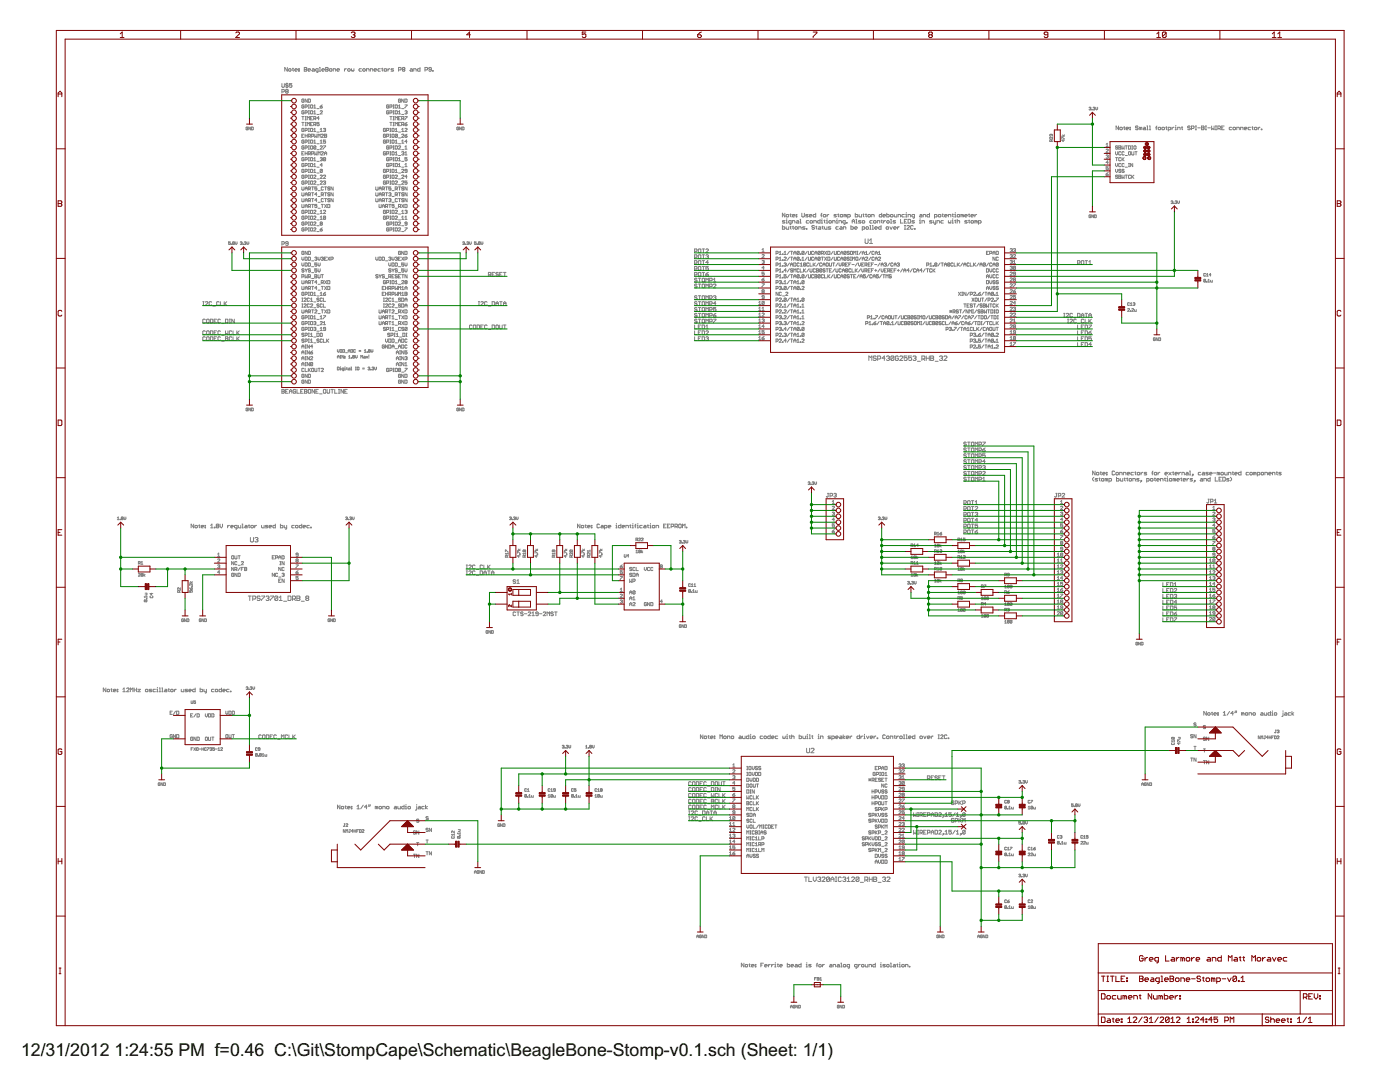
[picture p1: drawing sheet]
<svg xmlns="http://www.w3.org/2000/svg" width="279mm" height="216mm" viewBox="0 0 279 216" stroke-linecap="round" stroke-linejoin="round" font-family="sans-serif">
<defs><g id="words">
<g font-size="4">
<text x="4.2" y="210.7">12/31/2012</text>
<text x="22.9" y="210.7">1:24:55 PM f=0.46 C:\Git\StompCape\Schematic\BeagleBone-Stomp-v0.1.sch (Sheet: 1/1)</text>
</g>
</g></defs>
<g fill="none" stroke="#808080" stroke-width=".2">
<path d="M56.3 16.7l.1 .7 .3-.1v-.6M56.3 18.3h.3l.1-.3-.4-.2v.8M57.1 18.2l-.1 .1 .1 .3 .4-.1-.1-.3M57.1 18.2l-.1-.1 .1-.3 .4 .2-.1 .2M57.1 18.2h.3M57.3 16.6v.9M57.3 13.5v.7l-.5-.7v.7M57.5 16.8l-.4-.1-.1 .2 .4 .1 .1 .3-.1 .1-.4-.1M57.6 13.8l.4-.1 .1 .4-.4 .1zM58.3 16.7h-.5v.3l.2-.1 .3 .1-.2 .4-.3-.1M58.3 13.7h.3M58.5 13.6l.1 .6"/>
<path d="M58.8 13.9h.6l-.2-.2-.4 .1 .2 .4h.2M59.6 13.7l.1 .1zM59.6 14.1l.1 .1zM60.7 19.9l-.1-.1-.4 .1 .1 .5 .4-.1v-.2h-.2M60.7 13.5l.5 .1-.1 .6h-.4zM60.7 13.8h.4M61.3 19.8v.6l-.4-.6v.6M61.5 13.9h.5l-.2-.2-.3 .1 .1 .4h.2M61.5 19.8l.5 .1-.2 .5h-.3zM62.4 13.7l.3 .1v.4h-.3l-.2-.1 .2-.2h.3M63.5 14.2l-.5-.1 .1-.4h.4v.6l-.3 .2M63.7 14.2h.3"/>
<path d="M63.7 13.5h.2v.7M64.2 13.9h.5l-.1-.2-.4 .1 .2 .4h.2M65 13.5l.5 .1-.1 .6h-.4zM65 13.8h.4M65.7 13.8l.4-.1 .2 .4-.4 .1zM66.5 14.2v-.5l.5 .1v.4M67.2 13.9h.6l-.2-.2-.4 .1 .2 .4h.2M68.7 13.7v.5M69.1 13.7l-.4 .2M69.4 13.8l.4-.1 .1 .4-.4 .1zM70.1 13.7l.2 .5 .3-.1v-.4M72.1 13.7l-.5 .1 .2 .4h.3"/>
<path d="M72.4 13.8l.4-.1 .1 .4-.4 .1zM73.2 14.2v-.5h.3l.2 .5M73.9 14.2v-.5h.4l.1 .5M74.7 13.9h.5l-.2-.2-.3 .1 .1 .4h.2M75.9 13.7l-.5 .1 .1 .4h.4M76.2 13.7h.2M76.3 13.6l.1 .6M76.7 13.8l.3-.1 .2 .4-.4 .1zM77.4 13.7v.5M77.8 13.7l-.4 .2M78.5 13.7l-.5 .1 .4 .1 .1 .2-.1 .1h-.4M79.5 13.9h.4l.2-.3-.6-.1v.7"/>
<path d="M79.9 19.9l-.1-.1-.3 .1v.4l.3 .1 .1-.3h-.2M80.4 13.8l-.1 .1 .1 .3 .4-.1-.1-.3M80.4 13.8h.3M80.4 13.8l-.1-.1 .1-.2 .4 .1-.1 .2M80.6 19.8v.6l-.4-.6v.6M80.8 19.8l.4 .1-.1 .5h-.3zM81.9 13.7l.4 .1v.4h-.4l-.1-.1 .1-.2h.4M82.6 14.2v-.5h.3l.2 .5M83.8 13.5v.7l-.5-.1 .1-.4h.4M84.8 13.9h.4l.1-.3-.5-.1v.7M86.1 13.8h-.4l-.1-.1 .1-.2 .4 .1v.5l-.1 .1-.4-.1M86.3 14.1l.1 .1z"/>
<path d="M49.5 25.5l-.1-.1-.3 .1 .1 .4 .3-.1v-.2h-.2M50 25.4v.5l-.3-.5v.5M50.2 25.4l.3 .1v.4h-.3zM60.2 37.3l.1 .6 .4-.1v-.5M60.2 38.5l.1 .6 .4-.1v-.5M60.2 39.6l.1 .7 .4-.1v-.6M60.2 23.3h.5M60.2 24.4h.5M60.2 27.1h.3M60.2 30.6h.3M60.5 23.3v.6M60.5 24.4v.7"/>
<path d="M60.7 21l-.1-.1-.4 .1 .1 .6 .4-.1v-.2h-.2M60.7 22.2l-.1-.1-.4 .1 .1 .5 .4-.1v-.2h-.2M60.7 25.7l-.1-.1-.4 .1 .1 .5 .4-.1v-.2h-.2M60.7 26.8h-.5v.6h.5M60.7 28l-.1-.1-.4 .1 .1 .6 .4-.1v-.2h-.2M60.7 29.2l-.1-.1-.4 .1 .1 .6 .4-.2v-.2h-.2M60.7 30.3h-.5v.6h.5M60.7 31.6l-.1-.1-.4 .1 .1 .5 .4-.1v-.2h-.2M60.7 32.7l-.1-.1-.4 .1 .1 .6 .4-.2v-.2h-.2M60.7 33.9l-.1-.1-.4 .1 .1 .5 .4-.1v-.2h-.2M60.7 35.1l-.1-.2-.4 .2 .1 .5 .4-.1v-.2h-.2M60.7 36.2l-.1-.1-.4 .1 .1 .6 .4-.1v-.3h-.2"/>
<path d="M60.9 33h.3l.1-.3-.4-.1v.7M60.9 36.6l.4-.2-.1-.3h-.3v.7M60.9 28.4h.3l.1-.4-.4-.1v.7M60.9 39.1v-.4l.2-.2 .2 .2v.4M60.9 34.2h.3l.1-.3-.4-.1v.6M60.9 21.4h.3l.1-.4-.4-.1v.7M60.9 22.5h.3l.1-.3-.4-.1v.6M60.9 26h.3l.1-.3-.4-.1v.6M60.9 26.8v.6M60.9 29.5h.3l.1-.3-.4-.1v.7M60.9 30.3v.6M60.9 31.9h.3l.1-.3-.4-.1v.6"/>
<path d="M60.9 35.4h.3l.1-.3-.4-.2v.7M60.9 37.9v-.4l.2-.2 .2 .2v.4M60.9 23.3h.2M60.9 23.9h.2M60.9 24.4h.2M60.9 25.1h.2M60.9 27.1h.4M60.9 30.6h.4M60.9 37.6h.4M60.9 38.8h.4M60.9 39.9h.4M61 23.3v.6"/>
<path d="M61 24.4v.7M61.3 23.9v-.6l.2 .2 .2-.2v.6M61.3 25.1v-.7l.2 .3 .2-.3v.7M61.3 26.8v.6M61.3 30.3v.6M61.5 27.2h.3l.2-.3-.5-.1v.6M61.5 30.7l.5-.1-.2-.3h-.3v.6M61.5 37.7h.3l.2-.3-.5-.1v.6M61.5 38.9h.3l.2-.3-.5-.1v.6M61.5 27.9h.2M61.5 20.9h.2M61.5 21.6h.2"/>
<path d="M61.5 22.1h.2M61.5 22.7h.2M61.5 25.6h.2M61.5 26.2h.2M61.5 28.6h.2M61.5 29.1h.2M61.5 29.8h.2M61.5 31.5h.2M61.5 32.1h.2M61.5 32.6h.2M61.5 33.3h.2M61.5 33.8h.2"/>
<path d="M61.5 34.4h.2M61.5 34.9h.2M61.5 35.6h.2M61.5 36.1h.2M61.5 36.8h.2M61.6 20.9v.7M61.6 22.1v.6M61.6 25.6v.6M61.6 27.9v.7M61.6 29.1v.7M61.6 31.5v.6M61.6 32.6v.7"/>
<path d="M61.6 33.8v.6M61.6 34.9v.7M61.6 36.1v.7M61.7 30.7l.3 .2M61.7 27.2l.3 .2M61.7 37.7l.3 .2M61.7 38.9l.3 .2M62 31.6l.1-.1 .3 .1-.1 .5-.3-.1zM62 23.6h.2M62 24.8h.2M62.1 20.9l.3 .1-.1 .6-.3-.1zM62.1 22.1l.3 .1-.1 .5-.3-.1z"/>
<path d="M62.1 25.6l.3 .1-.1 .5-.3-.1zM62.1 27.9l.3 .1-.1 .6-.3-.1zM62.1 29.1l.3 .1-.1 .6-.3-.2zM62.1 32.6l.3 .1-.1 .6-.3-.2zM62.1 33.8l.3 .1-.1 .5-.3-.1zM62.1 34.9l.3 .2-.1 .5-.3-.1zM62.1 36.1l.3 .1-.1 .6-.3-.1zM62.2 27.2l.4-.1-.1-.3h-.3v.6M62.2 30.7l.4-.1-.1-.3h-.3v.6M62.2 37.3h.4M62.2 38.5h.4M62.2 39.6h.4"/>
<path d="M62.4 23.3h-.4v.6h.4M62.4 24.4h-.4v.7h.4M62.4 37.3v.6M62.4 38.5v.6M62.4 39.6v.7M62.6 23.7h.3l.1-.3-.4-.1v.6M62.6 24.9l.4-.1-.1-.4h-.3v.7M62.6 35.1l.1-.2 .3 .2-.4 .5h.4M62.6 36.2l.1-.1 .3 .1-.4 .6h.4M62.6 32.8l.2-.2v.7M62.6 21.1l.2-.2v.7M62.6 22.3l.2-.2v.6"/>
<path d="M62.6 25.8l.2-.2v.6M62.6 28.2l.2-.3v.7M62.6 31.7l.2-.2v.6M62.6 34l.2-.2v.6M62.6 21.6h.4M62.6 22.7h.4M62.6 26.2h.4M62.6 28.6h.4M62.6 32.1h.4M62.6 33.3h.4M62.6 34.4h.4M62.8 30.3v.6l.2-.2 .2 .2v-.6"/>
<path d="M62.8 26.8v.6l.2-.2 .2 .2v-.6M62.8 23.7l.2 .2M62.8 24.9l.2 .2M63 29.2l-.1 .6-.3-.2M63 29.2l-.3-.1-.1 .5M63 29.2l-.4 .4M63.2 21.7h.5M63.2 37.3h-.4v.3l.3-.1 .1 .3-.1 .1-.3-.1M63.2 38.8h-.4l.3-.3v.6M63.2 39.9h-.4l.3-.3v.7M63.2 22.8h.5M63.2 26.4h.5"/>
<path d="M63.2 28.7h.5M63.2 29.9h.5M63.2 32.2h.5M63.2 33.4h.5M63.2 34.5h.5M63.2 35.7h.5M63.2 36.9h.5M63.5 27.4v-.6l.2 .2 .2-.2v.6M63.5 30.9v-.6l.2 .2 .2-.2v.6M63.5 38h.4M63.5 39.2h.4M63.7 24.4h-.5v.4l.3-.1 .2 .1-.1 .3-.4-.1"/>
<path d="M63.7 23.6h-.5l.4-.3v.6M63.9 31.6l.3-.1 .1 .1-.1 .2M63.9 36.2l.1-.1 .3 .1-.4 .6h.4M63.9 21.3h.3l.1 .2-.3 .1zM63.9 22.2l.1-.1 .3 .1-.4 .5h.4M63.9 29.2l.1-.1 .3 .1-.4 .6h.4M63.9 35.1l.1-.2 .3 .2-.4 .5h.4M63.9 25.8l.2-.2v.6M63.9 28.2l.2-.3v.7M63.9 26.2h.4M63.9 28.6h.4M64.1 26.9l.1-.1 .3 .1-.4 .5h.4"/>
<path d="M64.1 30.4l.1-.1 .3 .1-.4 .5h.4M64.1 38.9h.3l.1-.3-.4-.1v.6M64.1 31.8h.1M64.2 31.8l.1 .1-.1 .2-.3-.1M64.3 33.9l-.1 .5-.3-.1M64.3 33.9l-.3-.1-.1 .5M64.3 38.9l.2 .2M64.3 20.9l-.4 .4M64.3 33.9l-.4 .4M64.3 32.9h-.4l.3-.3v.7M64.5 39.7l-.1-.1-.3 .1 .1 .6 .3-.1M64.5 36.2l.4-.1 .1 .1-.1 .2"/>
<path d="M64.5 29.1h.5l-.5 .7M64.5 37.4l-.1-.1-.3 .1 .1 .5 .3-.1M64.5 25.7l.4-.1 .1 .1-.1 .2M64.5 35.1l.1-.2 .4 .2-.5 .5h.5M64.7 25.9h.2M64.7 36.4h.2M64.8 26.8l.4 .1-.1 .5h-.3zM64.8 30.9v-.4l.2-.2 .2 .2v.4M64.8 27.1h.3M64.8 30.6h.4M64.8 37.3h.4M64.8 38.5h.4"/>
<path d="M64.8 39.6h.4M64.9 36.4l.1 .2-.1 .2-.4-.1M64.9 25.9l.1 .1-.1 .2-.4-.1M65 27.9h-.5v.4l.2-.1 .3 .1-.1 .3-.4-.1M65 31.6l-.4-.1-.1 .5M65 31.6l-.1 .5-.4-.1M65 37.3v.6M65 38.5v.6M65 39.6v.7M65 31.6l-.5 .4M65.8 39.7l-.3-.1-.1 .2 .3 .1 .1 .3-.1 .1-.3-.1M65.8 37.4l-.1-.1-.3 .1 .1 .2 .3 .1-.1 .2-.3-.1"/>
<path d="M65.8 38.6l-.1-.1-.3 .1 .1 .2 .3 .1-.1 .2-.3-.1M66.5 37.3v.6l-.5-.6v.6M66.5 38.5v.6l-.5-.6v.6M66.5 39.6v.7l-.5-.7v.7M75 37.3v.5l.1 .1 .3-.1v-.5M75 38.5v.5l.1 .1 .3-.1v-.5M75 39.6v.6l.1 .1 .3-.1v-.6M75.6 37.9v-.4l.3-.2 .2 .2v.4M75.6 39.1v-.4l.3-.2 .2 .2v.4M75.6 37.6h.5M75.6 38.8h.5M75.6 39.9h.5"/>
<path d="M76.3 37.7h.3l.1-.3-.4-.1v.6M76.3 38.9h.3l.1-.3-.4-.1v.6M76.5 37.7l.2 .2M76.5 38.9l.2 .2M76.9 28l-.1-.1-.3 .1v.5l.3 .1 .1-.3h-.2M76.9 33.9l-.1-.1-.3 .1v.4l.3 .1 .1-.3h-.2M76.9 36.2l-.1-.1-.3 .1v.5l.3 .1 .1-.4h-.2M76.9 26.9l-.1-.1-.3 .1v.4l.3 .1 .1-.3h-.2M76.9 25.7l-.1-.1-.3 .1v.4l.3 .1 .1-.3h-.2M76.9 30.4l-.1-.1-.3 .1v.4l.3 .1 .1-.3h-.2M76.9 35.1l-.1-.2-.3 .2v.4l.3 .1 .1-.3h-.2M76.9 37.3h.5"/>
<path d="M76.9 38.5h.5M76.9 39.6h.5M77.2 26l.4-.1-.1-.3h-.3v.6M77.2 27.2l.4-.1-.1-.3h-.3v.6M77.2 28.4l.4-.1-.1-.4h-.3v.7M77.2 30.7l.4-.1-.1-.3h-.3v.6M77.2 34.2l.4-.1-.1-.3h-.3v.6M77.2 35.4l.4-.1-.1-.4h-.3v.7M77.2 36.6l.4-.2-.1-.3h-.3v.7M77.2 37.3v.6M77.2 38.5v.6M77.2 39.6v.7"/>
<path d="M77.6 39.7l.3-.1 .1 .1-.1 .2M77.6 32.7l-.1-.1-.3 .1v.4l.3 .2 .1-.4h-.2M77.6 22.2l-.1-.1-.3 .1v.4l.3 .1 .1-.3h-.2M77.6 21l-.1-.1-.3 .1v.5l.3 .1 .1-.3h-.2M77.6 29.2l-.1-.1-.3 .1v.4l.3 .2 .1-.4h-.2M77.6 31.6l-.1-.1-.3 .1v.4l.3 .1 .1-.3h-.2M77.6 38.6l.3-.1 .1 .1-.1 .2M77.8 27.9h.2M77.8 26.8h.2M77.8 21.4l.4-.1-.1-.4h-.3v.7M77.8 22.5l.4-.1-.1-.3h-.3v.6M77.8 29.5l.4-.1-.1-.3h-.3v.7"/>
<path d="M77.8 31.9l.4-.1-.1-.3h-.3v.6M77.8 33h.3l.1-.3-.4-.1v.7M77.8 23.3h.4M77.8 24.4h.4M77.8 25.6h.2M77.8 26.2h.2M77.8 27.4h.2M77.8 28.6h.2M77.8 30.3h.2M77.8 30.9h.2M77.8 33.8h.2M77.8 34.4h.2"/>
<path d="M77.8 34.9h.2M77.8 35.6h.2M77.8 36.1h.2M77.8 36.8h.2M77.8 38.8h.1M77.8 39.9h.1M77.9 38.8l.1 .1-.1 .2-.3-.1M77.9 39.9l.1 .1-.1 .3-.3-.1M77.9 25.6v.6M77.9 26.8v.6M77.9 27.9v.7M77.9 30.3v.6"/>
<path d="M77.9 33.8v.6M77.9 34.9v.7M77.9 36.1v.7M78 37.3h-.4v.3l.2-.1 .2 .1-.1 .3-.3-.1M78 23.3v.6M78 24.4v.7M78.2 26.9l.1-.1 .4 .1-.2 .5-.3-.1zM78.2 30.4l.1-.1 .4 .1-.2 .5-.3-.1zM78.2 28l.1-.1 .4 .1-.2 .6-.3-.1zM78.2 25.7l.1-.1 .4 .1-.2 .5-.3-.1zM78.2 35.1l.1-.2 .4 .2-.2 .5-.3-.1zM78.2 36.2l.1-.1 .4 .1-.2 .6-.3-.1z"/>
<path d="M78.2 38h.5M78.2 39.2h.5M78.3 33.8l.4 .1-.2 .5-.3-.1zM78.4 20.9h.3M78.4 21.6h.3M78.4 22.1h.3M78.4 22.7h.3M78.4 23.3h.3M78.4 23.9h.3M78.4 24.4h.3M78.4 25.1h.3M78.4 29.1h.3"/>
<path d="M78.4 29.8h.3M78.4 31.5h.3M78.4 32.1h.3M78.4 32.6h.3M78.4 33.3h.3M78.5 20.9v.7M78.5 22.1v.6M78.5 23.3v.6M78.5 24.4v.7M78.5 29.1v.7M78.5 31.5v.6M78.5 32.6v.7"/>
<path d="M78.9 37.7h.3l.1-.3-.4-.1v.6M78.9 36.2l.1-.1 .3 .1-.4 .6h.4M78.9 38.9h.3l.1-.3-.4-.1v.6M78.9 21l.1-.1 .3 .1-.1 .6-.3-.1zM78.9 22.2l.1-.1 .3 .1-.1 .5-.3-.1zM78.9 23.9v-.6l.2 .2 .2-.2v.6M78.9 25.1v-.7l.2 .3 .2-.3v.7M78.9 29.2l.1-.1 .3 .1-.1 .6-.3-.2zM78.9 31.6l.1-.1 .3 .1-.1 .5-.3-.1zM78.9 32.7l.1-.1 .3 .1-.1 .6-.3-.2zM78.9 35.1l.1-.2 .3 .2-.4 .5h.4M78.9 25.8l.2-.2v.6"/>
<path d="M78.9 28.2l.2-.3v.7M78.9 30.5l.2-.2v.6M78.9 34l.2-.2v.6M78.9 26.2h.4M78.9 28.6h.4M78.9 30.9h.4M78.9 34.4h.4M79.1 38.9l.2 .2M79.1 37.7l.2 .2M79.3 26.9l-.3-.1-.1 .5M79.3 39.7l-.1-.1-.3 .1 .1 .6 .3-.1M79.3 26.9l-.1 .5-.3-.1"/>
<path d="M79.3 26.9l-.4 .4M79.5 29.2l.1-.1 .3 .1-.4 .6h.4M79.5 21.1l.2-.2v.7M79.5 22.3l.2-.2v.6M79.5 31.7l.2-.2v.6M79.5 32.8l.2-.2v.7M79.5 21.6h.4M79.5 22.7h.4M79.5 23.6h.2M79.5 24.8h.2M79.5 26.4h.4M79.5 27.5h.4"/>
<path d="M79.5 28.7h.4M79.5 31h.4M79.5 32.1h.4M79.5 33.3h.4M79.5 34.5h.4M79.5 35.7h.4M79.5 36.9h.4M79.5 37.3h.4M79.5 38.5h.4M79.5 39.6h.4M79.7 37.3v.6M79.7 38.5v.6"/>
<path d="M79.7 39.6v.7M79.9 23.3h-.4v.6h.4M79.9 24.4h-.4v.7h.4M80.2 24.9l.4-.1-.1-.4h-.3v.7M80.2 23.7h.3l.1-.3-.4-.1v.6M80.2 26.9l.1-.1 .3 .1-.4 .5h.4M80.2 30.4l.3-.1 .1 .1-.1 .2M80.2 33.9l.1-.1 .3 .1-.4 .5h.4M80.2 35.1l.1-.2 .3 .2-.4 .5h.4M80.2 36.2l.1-.1 .3 .1-.4 .6h.4M80.2 21.7h.4M80.2 25.8l.2-.2v.6"/>
<path d="M80.2 28.2l.2-.3v.7M80.2 22.8h.4M80.2 26.2h.4M80.2 28.6h.4M80.2 29.9h.4M80.2 32.2h.4M80.2 33.4h.4M80.4 23.7l.2 .2M80.4 24.9l.2 .2M80.4 30.6h.1M80.5 30.6l.1 .1-.1 .2-.3-.1M80.6 38.6l-.1-.1-.3 .1 .1 .2 .3 .1-.1 .2-.3-.1"/>
<path d="M80.6 39.7l-.3-.1-.1 .2 .3 .1 .1 .3-.1 .1-.3-.1M80.6 37.4l-.1-.1-.3 .1 .1 .2 .3 .1-.1 .2-.3-.1M80.8 22.2l.3-.1 .1 .1-.1 .2M80.8 29.3l.2-.2v.7M80.8 30.5l.2-.2v.6M80.8 32.8l.2-.2v.7M80.8 27.1h.3l.1 .2-.3 .1zM80.8 20.9h.4l-.4 .7M80.8 23.3h.4l-.4 .6M80.8 24.8h.3l.1 .2-.3 .1zM80.8 25.7l.1-.1 .3 .1-.4 .5h.4M80.8 29.8h.4"/>
<path d="M80.8 30.9h.4M80.8 33.3h.4M81 22.4h.1M81.1 22.4l.1 .1-.1 .2-.3-.1M81.2 34.1h-.3l-.1-.1 .1-.2 .3 .1v.4l-.1 .1-.3-.1M81.2 28.3h-.4l.3-.4v.7M81.2 31.5h-.4v.3l.3-.1 .1 .3-.1 .1-.3-.1M81.2 36.1h-.4v.3l.2-.1 .2 .1-.1 .4-.3-.1M81.2 37.3v.6l-.4-.6v.6M81.2 38.5v.6l-.4-.6v.6M81.2 39.6v.7l-.4-.7v.7M81.2 35.3h-.4l.3-.4v.7"/>
<path d="M81.2 24.4l-.4 .4M81.2 26.8l-.4 .3M91.5 25.5l-.1-.1-.2 .1 .1 .4 .2-.1v-.2h-.1M92.1 25.4v.5l-.4-.5v.5M92.2 25.4l.4 .1-.1 .4h-.3zM209.8 26.9l-.1-.1-.2 .1 .1 .3M209.8 26.9l.1-.1 .2 .1-.1 .3M209.8 26.9v.1M209.9 28.2l-.1-.3-.3 .1v.2h.6M210.1 27.9l-.2 .2M210.1 27.3v.4l-.4-.4-.2 .1 .1 .3M211.9 27.7v-.4l.5 .4"/>
<path d="M211.9 27.2h.5M212.1 26.9l.2 .3 .1-.3M212.2 27.9v.3l-.3-.2h.5M217.3 21.5l.3-.1v.3M217.5 21.7h.1M217.6 21.7v.2l-.3-.1M217.9 21.8l.1 .1zM218.1 21.5l.3-.1v.3M218.3 21.7h.1M218.4 21.7v.2l-.3-.1M218.7 21.4v.4l.2 .1 .2-.1v-.4M220.7 28.8l.3-.2v.6"/>
<path d="M220.7 29.9l.2-.1 .3 .1-.5 .5h.5M220.7 31l.4-.1 .1 .1-.1 .2M220.7 34.8h.4l.1 .2-.3 .1zM220.7 29.2h.5M221 31.2h.1M221.1 31.2l.1 .2-.1 .2-.4-.1M221.2 32.4h-.5l.4-.3v.6M221.2 34.4l-.5 .4M221.2 33.3h-.5v.3l.3-.1 .2 .1-.1 .3-.4-.1M222.6 33.8v.4l.2 .2 .3-.2v-.4M222.6 31.5h.5M222.6 30.3v.4l.2 .2 .3-.2v-.4"/>
<path d="M222.6 32.6v.4l.2 .3 .3-.3v-.4M222.8 31.5v.6M223.1 29.2l-.2-.1-.3 .1 .1 .2 .4 .1-.2 .3-.3-.2M223.1 35.1l-.2-.2-.3 .2 .1 .2 .4 .1-.2 .2-.3-.1M223.2 25.1v.8l-.5-.8v.8M223.3 29.1l.4 .1-.1 .6h-.3zM223.3 29.4h.3M223.3 34.9l.4 .2-.1 .5h-.3zM223.3 35.3h.3M223.5 25.5l.4-.1 .1 .4-.4 .1zM223.7 32.7l-.1-.1-.3 .1 .1 .6 .3-.2M223.7 31.6l-.1-.1-.3 .1 .1 .5 .3-.1"/>
<path d="M223.7 33.9l-.3-.1-.1 .2 .3 .1 .1 .2-.1 .1-.3-.1M223.7 30.4l-.1-.1-.3 .1v.4l.1 .1 .3-.1M223.9 29.1v.7l.2-.3 .2 .3v-.7M223.9 34.9v.7l.2-.2 .2 .2v-.7M223.9 31.5v.6M224 31.8l.3 .3M224.2 25.4h.3M224.3 33.9l-.1-.1-.3 .1 .1 .2 .3 .1-.1 .2-.3-.1M224.3 30.4l-.1-.1-.3 .1v.4l.1 .1 .3-.1M224.3 32.7l-.1-.1-.3 .1v.4l.1 .2 .3-.2M224.3 31.5l-.4 .4M224.4 25.3l.1 .6"/>
<path d="M224.6 29.1h.4M224.6 31h.4M224.6 33.4h.4M224.6 34.9h.4M224.7 25.6h.5l-.1-.2-.4 .1v.3l.4 .1M224.8 29.1v.7M224.8 34.9v.7M225.2 29.1l.4 .1-.1 .6h-.3zM225.2 30.4l.1-.1 .3 .1-.1 .5-.3-.1zM225.2 32.6h.2M225.2 33.3h.2M225.3 32.6v.7"/>
<path d="M225.5 25.8l.1 .1zM225.5 25.4l.1 .1zM225.6 35.1l-.1-.2-.3 .2 .1 .5 .3-.1M225.8 30.3l.2 .6 .3-.1v-.5M225.8 29.1h.3M225.8 29.8h.3M225.8 34.9v.7M226 29.1v.7M226 35.3l.3 .3M226.1 32.6v.7l-.5-.7v.7M226.3 29.2l.1-.1 .3 .1-.1 .6-.3-.2zM226.3 34.9l-.5 .5"/>
<path d="M226.5 30.3h.4M226.7 30.3v.6M227.1 25.3l-.1-.2-.4 .2 .1 .2 .4 .1-.1 .3-.4-.1M227.6 25.5l-.2-.1v.5M227.6 25.5v.4M227.6 25.5l.2-.1 .1 .1v.4M228.2 25.4l.4 .1v.4h-.4l-.1-.1 .1-.2h.4M228.9 25.9h.2M228.9 25.1h.1v.8M229.4 25.9h.2M229.4 25.1h.1v.8M230.6 25.5h.3"/>
<path d="M230.9 25.1l-.1 .2v.6M231.1 25.5l.4-.1 .1 .4-.3 .1zM231.9 25.5l.4-.1 .1 .4-.4 .1zM232.6 25.4h.3M232.8 25.3l.1 .6M233.2 25.9h.3l.1-.4-.4-.1v.7M233.9 25.4v.5M234.3 25.4l-.4 .2M234.5 25.9h.3M234.5 25.4h.2v.5M234.7 25v.1M235 25.9v-.5l.5 .1v.4"/>
<path d="M235.8 25.4h.2M235.9 25.3l.1 .6M237.5 25.3l-.3-.2-.2 .3 .4 .1 .1 .3-.1 .1-.4-.1M237.8 25.6h.4l.1-.3-.5-.2v.8M238.5 25.9h.3M238.5 25.1h.3M238.7 25.1v.8M239 25.5h.5M239.8 25.1l.5 .2-.1 .6h-.4zM239.8 25.5h.4M240.6 25.9h.2M240.6 25.1h.2"/>
<path d="M240.7 25.1v.8M241 25.5h.6M241.8 25.1v.8l.3-.3 .2 .3v-.8M242.5 25.9h.3M242.5 25.1h.3M242.7 25.1v.8M243.1 25.6h.3l.2-.3-.5-.2v.8M243.3 25.6l.3 .3M243.8 25.5h.3M244.3 25.1h-.5v.8h.5M245.8 25.4l-.5 .1 .1 .4h.4M246.1 25.5l.3-.1 .2 .4-.4 .1z"/>
<path d="M246.8 25.9v-.5l.5 .1v.4M247.6 25.9v-.5l.5 .1v.4M248.3 25.6h.5l-.1-.2-.4 .1v.3l.4 .1M249.6 25.4l-.5 .1 .1 .4h.4M249.8 25.4h.3M250 25.3l.1 .6M250.3 25.5l.4-.1 .1 .4-.3 .1zM251.1 25.4v.5M251.5 25.4l-.4 .2M251.7 25.8l.1 .1zM46 48.3h-.4v.2l.2-.1 .2 .1-.1 .3-.3-.1M46.1 48.7l.1 .1z"/>
<path d="M46.8 48.3v.4h-.4M46.8 48.3h-.3l-.1 .4M46.8 48.3l-.4 .4M46.9 48.3v.3l.2 .2 .2-.2v-.3M47.9 48.3h.3v.2M48.1 48.5h.1M48.2 48.5v.3l-.3-.1M48.5 48.7l.1 .1zM48.7 48.3h.3v.2M48.9 48.5h.1M49 48.5v.3l-.3-.1M49.3 48.3v.3l.2 .2 .2-.2v-.3"/>
<path d="M56.3 48.7h.3l.1-.4-.4-.1v.8M57.5 48.6l-.5-.1 .1-.3 .4 .1v.5l-.1 .2-.4-.2M60.2 40.8l.1 .6 .4-.1v-.5M60.2 51.3v.4l.3 .2 .2-.2v-.4M60.2 52.5v.4l.3 .2 .2-.2v-.4M60.2 55.2l.5-.1-.1-.3h-.4v.7M60.2 56l.1 .6 .4-.1v-.5M60.2 57.1l.1 .7 .4-.1v-.6M60.2 59.5h.3M60.3 59.5v.6M60.7 44.4l-.1-.1-.4 .1 .1 .5 .4-.1v-.2h-.2M60.7 43.2l-.1-.1-.4 .1 .1 .6 .4-.1v-.2h-.2"/>
<path d="M60.7 42.1l-.1-.1-.4 .1 .1 .5 .4-.1v-.2h-.2M60.7 45.6l-.1-.1-.4 .1 .1 .5 .4-.1v-.2h-.2M60.7 50.2l-.1-.1-.4 .1 .1 .6 .4-.1v-.2h-.2M60.7 53.7l-.1-.1-.4 .1 .1 .3 .4 .1-.1 .2-.4-.1M60.7 58.4l-.1-.1-.4 .1 .1 .5 .4-.1v-.2h-.2M60.7 59.6l.1-.1 .3 .1-.4 .5h.4M60.9 43.6l.4-.1-.1-.4h-.3v.7M60.9 44.7h.3l.1-.3-.4-.1v.6M60.9 40.3v-.5l.2-.2 .2 .2v.5M60.9 56.3h.4M60.9 51.3l.4 .1-.1 .5h-.3zM60.9 52.5l.4 .1-.1 .5h-.3z"/>
<path d="M60.9 57.5h.4M60.9 58.7h.3l.1-.3-.4-.1v.6M60.9 54.8v.7l.2-.3 .2 .3v-.7M60.9 42.4l.4-.1-.1-.3h-.3v.6M60.9 53.6l.2 .4M60.9 41.4v-.4l.2-.2 .2 .2v.4M60.9 45.9h.3l.1-.3-.4-.1v.6M60.9 56.6v-.4l.2-.2 .2 .2v.4M60.9 57.8v-.4l.2-.3 .2 .3v.4M60.9 41.1h.4M61.1 54v.3M61.3 50.1v.7l-.4-.7v.7"/>
<path d="M61.3 53.6l-.2 .4M61.5 44.3h.2M61.5 43.8h.2M61.5 40h.3l.2-.3-.5-.1v.7M61.5 41.2h.3l.2-.3-.5-.1v.6M61.5 50.1l.5 .1-.2 .6h-.3zM61.5 51.3l.5 .1-.2 .5h-.3zM61.5 52.5l.5 .1-.2 .5h-.3zM61.5 55.2l.5-.1-.2-.3h-.3v.7M61.5 56.4h.3l.2-.3-.5-.1v.6M61.5 57.6h.3l.2-.3-.5-.2v.7M61.5 58.3h.2"/>
<path d="M61.5 58.9h.2M61.5 42h.2M61.5 42.6h.2M61.5 43.1h.2M61.5 44.9h.2M61.5 45.5h.2M61.5 46.1h.2M61.6 42v.6M61.6 43.1v.7M61.6 44.3v.6M61.6 45.5v.6M61.6 58.3v.6"/>
<path d="M61.7 57.6l.3 .2M61.7 59.6l-.1-.1-.3 .1 .1 .5 .3-.1M61.7 56.4l.3 .2M61.7 55.2l.3 .3M61.7 40l.3 .3M61.7 41.2l.3 .2M62 53.7l-.2-.1-.3 .1 .1 .3 .4 .1-.2 .2-.3-.1M62 59.7l.2-.2v.6M62.1 44.3l.3 .1-.1 .5-.3-.1zM62.1 43.1l.3 .1-.1 .6-.3-.1zM62.1 42l.3 .1-.1 .5-.3-.1zM62.1 45.5l.3 .1-.1 .5-.3-.1z"/>
<path d="M62.1 58.3l.3 .1-.1 .5-.3-.1zM62.2 56h.4M62.2 57.1h.4M62.2 52h.4M62.2 53.2h.4M62.2 54.4h.4M62.2 55.6h.4M62.2 40.8h.4M62.4 40.8v.6M62.4 56v.6M62.4 57.1v.7M62.6 44.4l.1-.1 .3 .1-.4 .5h.4"/>
<path d="M62.6 43.2l.1-.1 .3 .1-.4 .6h.4M62.6 42.1l.1-.1 .3 .1-.4 .5h.4M62.6 45.6l.1-.1 .3 .1-.4 .5h.4M62.6 58.9h.4M62.6 58.5l.2-.2v.6M62.8 54.8l.4 .1-.1 .6h-.3zM62.8 51.4l.3-.1 .1 .1-.1 .2M62.8 55.1h.3M63 51.6h.1M63.1 51.6l.1 .1-.1 .2-.3-.1M63.2 56.3h-.4l.3-.3v.6M63.2 52.5h-.4v.3l.3-.1 .1 .3-.1 .1-.3-.1"/>
<path d="M63.2 53.6h-.4v.4l.3-.2 .1 .4-.1 .1-.3-.1M63.2 57.5h-.4l.3-.4v.7M63.2 59.1h.5M63.2 40.8h-.4v.3l.2-.1 .2 .1-.1 .3-.3-.1M63.2 42.7h.5M63.2 43.9h.5M63.2 45h.5M63.2 46.2h.5M63.5 51.3v.4l.2 .2 .2-.2v-.4M63.5 52.5v.4l.2 .2 .2-.2v-.4M63.5 53.6v.5l.2 .2 .2-.2v-.5M63.5 54.8l.1 .7 .3-.1v-.6"/>
<path d="M63.5 40.4h.4M63.5 56.7h.4M63.5 57.9h.4M63.5 41.6h.4M63.7 59.6l-.1-.1-.4 .1 .2 .2 .3 .1-.1 .2-.4-.1M63.9 43.8h.4M63.9 45.8h.3l.1 .2-.3 .1zM63.9 58.9h.4M63.9 42.2l.2-.2v.6M63.9 43.3l.2-.2v.7M63.9 58.5l.2-.2v.6M63.9 42.6h.4"/>
<path d="M64 44.6l-.1-.1 .1-.2 .3 .1-.1 .2M64 44.6l-.1 .1 .1 .2 .3-.1-.1-.2M64 44.6h.2M64.1 51.4l.3-.1 .1 .1-.1 .2M64.1 56.4l.4-.1-.1-.3h-.3v.6M64.1 54.8h.4M64.1 57.1h.4M64.1 40.8h.4M64.3 51.6h.1M64.3 59.6l-.1-.1-.3 .1 .1 .5 .3-.1M64.3 56.4l.2 .2M64.3 40.8v.6"/>
<path d="M64.3 54.8v.7M64.3 57.1v.7M64.3 45.5l-.4 .3M64.4 51.6l.1 .1-.1 .2-.3-.1M64.5 58.6h.4l.1 .2-.4 .1zM64.5 42.1l.1-.1 .4 .1-.5 .5h.5M64.5 59.5v.6h.5M64.8 51.6h.2M64.8 56l.4 .6M64.8 57.1l.4 .7M64.8 40.8l.4 .6M65 43.2l-.1 .6-.4-.1"/>
<path d="M65 43.2l-.4-.1-.1 .6M65 58.3l-.5 .3M65 43.2l-.5 .5M65.2 51.3h-.4v.6h.4M65.2 56l-.4 .6M65.2 57.1l-.4 .7M65.2 40.8l-.4 .6M65.4 40.8l.4 .1-.1 .5h-.3zM65.4 56l.4 .1-.1 .5h-.3zM65.4 57.1l.4 .2-.1 .5h-.3zM65.4 51.3l.4 .6M65.8 51.3l-.4 .6"/>
<path d="M66 51.7h.4l.1-.3-.5-.1v.6M75 51.3v.4l.2 .2 .2-.2v-.4M75.4 54.9l-.1-.1-.3 .1 .1 .2 .3 .1-.1 .3-.3-.1M75.6 40.3v-.5l.3-.2 .2 .2v.5M75.6 40.8l.2 .6 .3-.1v-.5M75.6 51.3l.5 .1-.1 .5h-.4zM75.6 54.8l.3 .3M75.9 55.1v.4M76.1 54.8l-.2 .3M76.3 40h.3l.1-.3-.4-.1v.7M76.3 41.4v-.4l.2-.2 .2 .2v.4M76.3 51.3l.4 .1-.1 .5h-.3z"/>
<path d="M76.3 57.5h.2M76.3 58.6h.2M76.3 41.1h.4M76.5 59.5h.2M76.5 40l.2 .3M76.6 59.5v.6M76.7 54.9l-.3-.1-.1 .2 .3 .1 .1 .3-.1 .1-.3-.1M76.7 57.1h-.4v.7h.4M76.7 58.3h-.4v.6h.4M76.9 43.2l-.1-.1-.3 .1v.5l.3 .1 .1-.3h-.2M76.9 56.1l-.1-.1-.3 .1v.4l.3 .1 .1-.3h-.2M76.9 42.1l-.1-.1-.3 .1v.4l.3 .1 .1-.3h-.2"/>
<path d="M76.9 57.5h.5M76.9 59.6l.1-.1 .4 .1-.5 .5h.5M76.9 58.6h.5M76.9 52h.5M76.9 55.6h.5M76.9 41.2l.5-.1-.1-.3h-.4v.6M76.9 57.1v.7M76.9 58.3v.6M77.2 43.6l.4-.1-.1-.4h-.3v.7M77.2 42.4l.4-.1-.1-.3h-.3v.6M77.2 56.4l.4-.1-.1-.3h-.3v.6M77.2 41.2l.2 .2"/>
<path d="M77.4 57.1v.7M77.4 58.3v.6M77.6 44.4l-.1-.1-.3 .1v.4l.3 .1 .1-.3h-.2M77.6 57.6h.3l.1-.3-.4-.2v.7M77.6 45.6l-.1-.1-.3 .1v.4l.3 .1 .1-.3h-.2M77.6 58.7h.3l.1-.3-.4-.1v.6M77.6 51.4l.3-.1 .1 .1-.1 .2M77.6 55.2h.3l.1-.3-.4-.1v.7M77.6 52.5v.4l.2 .2 .2-.2v-.4M77.6 40.8h.4M77.8 44.7l.4-.1-.1-.3h-.3v.6M77.8 43.8h.2"/>
<path d="M77.8 51.6h.1M77.8 56h.2M77.8 56.6h.2M77.8 57.6l.2 .2M77.8 45.9l.4-.1-.1-.3h-.3v.6M77.8 55.2l.2 .3M77.8 58.7l.2 .2M77.8 40.8v.6M77.8 42h.2M77.8 42.6h.2M77.8 43.1h.2M77.9 51.6l.1 .1-.1 .2-.3-.1"/>
<path d="M77.9 42v.6M77.9 43.1v.7M77.9 56v.6M78 53.7l-.1-.1-.3 .1 .1 .3 .3 .1-.1 .2-.3-.1M78 59.6l-.1-.1-.3 .1 .1 .5 .3-.1M78.2 40.4h.5M78.2 51.3v.4l.2 .2 .3-.2v-.4M78.2 52.5l.5 .1-.2 .5h-.3zM78.2 55.1h.2M78.2 57.6h.3l.2-.3-.5-.2v.7M78.2 58.7h.3l.2-.3-.5-.1v.6M78.2 42.1l.1-.1 .4 .1-.2 .5-.3-.1z"/>
<path d="M78.2 53.6l.2 .4M78.2 59.7l.2-.2v.6M78.3 43.1l.4 .1-.2 .6-.3-.1zM78.3 56l.4 .1-.2 .5-.3-.1zM78.4 44.3h.3M78.4 54v.3M78.4 44.9h.3M78.4 45.5h.3M78.4 46.1h.3M78.5 44.3v.6M78.5 45.5v.6M78.7 54.8h-.5v.7h.5"/>
<path d="M78.7 40.8h-.5v.3l.2-.1 .3 .1-.2 .3-.3-.1M78.7 53.6l-.3 .4M78.9 44.4l.1-.1 .3 .1-.1 .5-.3-.1zM78.9 43.2l.3-.1 .1 .2-.4 .5h.4M78.9 45.6l.1-.1 .3 .1-.1 .5-.3-.1zM78.9 57.1v.7l.2-.2 .2 .2v-.7M78.9 51.4l.3-.1 .1 .1-.1 .2M78.9 52.5l.4 .1-.1 .5h-.3zM78.9 56.6h.4M78.9 42.1l.1-.1 .3 .1-.4 .5h.4M78.9 58.3v.6l.2-.2 .2 .2v-.6M78.9 56.2l.2-.2v.6"/>
<path d="M78.9 41.6h.4M79.1 51.6h.1M79.2 51.6l.1 .1-.1 .2-.3-.1M79.3 54.9l-.1-.1-.3 .1 .1 .2 .3 .1-.1 .3-.3-.1M79.3 53.7l-.1-.1-.3 .1 .1 .3 .3 .1-.1 .2-.3-.1M79.5 44.4l.1-.1 .3 .1-.4 .5h.4M79.5 57.8v-.7l.2 .3 .2-.3v.7M79.5 41.2l.4-.1-.1-.3h-.3v.6M79.5 58.9v-.6l.2 .2 .2-.2v.6M79.5 45.6l.1-.1 .3 .1-.4 .5h.4M79.5 51.6h.2M79.5 55.1h.2"/>
<path d="M79.5 53.2h.4M79.5 54.4h.4M79.5 56.7h.4M79.5 42.7h.4M79.5 43.9h.4M79.7 41.2l.2 .2M79.9 59.6l-.1-.1-.3 .1 .1 .2 .3 .1-.1 .2-.3-.1M79.9 50.2l-.1-.1-.3 .1v.5l.3 .1 .1-.3h-.2M79.9 51.3h-.4v.6h.4M79.9 54.8h-.4v.7h.4M80.2 43.8h.4M80.2 56.1l.1-.1 .3 .1-.4 .5h.4"/>
<path d="M80.2 59.5l.4 .1-.1 .5h-.3zM80.2 54.8h.4M80.2 57.8h.4M80.2 58.9h.4M80.2 51.3l.4 .6M80.2 42.2l.2-.2v.6M80.2 43.3l.2-.2v.7M80.2 57.4l.2-.3v.7M80.2 58.5l.2-.2v.6M80.2 40.8l.4 .6M80.2 42.6h.4M80.2 45h.4"/>
<path d="M80.2 46.2h.4M80.4 54.8v.7M80.6 50.1v.7l-.4-.7v.7M80.6 52.5h-.4v.3l.2-.1 .2 .1-.1 .3-.3-.1M80.6 53.6h-.4v.4l.2-.2 .2 .2-.1 .3-.3-.1M80.6 51.3l-.4 .6M80.6 40.8l-.4 .6M80.8 43.8h.4M80.8 50.1l.4 .1-.1 .6h-.3zM80.8 43.3l.2-.2v.7M80.8 52.5v.4l.2 .2 .2-.2v-.4M80.8 51.7l.4-.1-.1-.3h-.3v.6"/>
<path d="M80.8 57.5h.4M80.8 58.3l.4 .1-.1 .5h-.3zM80.8 59.8h.4M80.8 58.6h.3M80.8 40.8l.4 .1-.1 .5h-.3zM80.8 45.5h.4l-.4 .6M80.8 53.6v.5l.2 .2 .2-.2v-.5M80.8 57.8v-.4l.2-.3 .2 .3v.4M80.8 42.1l.3-.1 .1 .1-.1 .2M80.9 56.3l-.1 .1 .1 .2 .3-.1-.1-.2M80.9 56.3h.2M80.9 56.3l-.1-.1 .1-.2 .3 .1-.1 .2"/>
<path d="M81 42.3h.1M81.1 42.3l.1 .1-.1 .2-.3-.1M81.2 44.6h-.3l-.1-.1 .1-.2 .3 .1v.4l-.1 .1-.3-.1M81.2 54.8v.7l-.4-.7v.7M92.3 48.3h.3v.2M92.5 48.5h.1M92.6 48.5v.3l-.3-.1M92.9 48.7l.1 .1zM93.2 48.3h.2h.1l-.1 .2M93.3 48.5h.1M93.4 48.5l.1 .1-.1 .2-.2-.1M93.7 48.3v.3l.2 .2 .1-.2v-.3"/>
<path d="M95 48.3h-.3v.2l.1-.1 .2 .1v.3l-.3-.1M95.2 48.7l.1 .1zM95.8 48.3v.4h-.3M95.8 48.3h-.3v.4M95.8 48.3l-.3 .4M96 48.3v.3l.2 .2 .2-.2v-.3M97.5 54.8h.3l.2-.3-.5-.1v.7M97.7 54.8l.3 .3M98.2 54.7h.3M98.7 54.4h-.5v.7h.5M99.5 54.5l-.2-.1-.3 .1 .1 .2 .4 .1-.2 .3-.3-.1M99.7 54.7h.3"/>
<path d="M100.2 54.4h-.5v.7h.5M100.5 54.4h.5M100.7 54.4v.7M138.6 50.2l.5-.2-.1-.3h-.4v.7M138.6 52.5l.5-.1-.1-.4h-.4v.8M138.6 53.7l.5-.1-.1-.4h-.4v.7M138.6 54.8h.4l.1-.3-.5-.1v.7M138.6 51.4l.5-.2-.1-.4h-.4v.8M139.1 55.6l-.1-.1-.4 .1 .1 .3 .4 .1-.1 .3-.4-.2M139.1 56.8l-.1-.1-.4 .1 .1 .3 .4 .1-.1 .2-.4-.1M139.1 59.1l-.1-.1-.4 .1 .1 .3 .4 .1-.1 .3-.4-.2M139.4 54.5l.1-.1 .4 .1-.2 .6-.3-.1z"/>
<path d="M139.4 52.1l.1-.1 .4 .1-.2 .7-.3-.2zM139.4 55.5h.5M139.4 56.7h.5M139.4 59h.5M139.5 49.7l.4 .1-.2 .6-.3-.1zM139.5 50.8l.4 .2-.2 .6-.3-.1zM139.5 53.2l.4 .1-.2 .6-.3-.1zM139.6 55.5v.8M139.6 56.7v.7M139.6 59v.8M140.1 55.6l.2-.1 .3 .1-.1 .7-.4-.2zM140.1 52h.5"/>
<path d="M140.1 59.1l.2-.1 .3 .1-.1 .7-.4-.2zM140.1 49.7h.5M140.1 50.8h.5M140.1 53.2h.5M140.1 54.4h.5M140.3 56.7l.3 .1-.1 .6-.4-.1zM140.4 49.7v.7M140.4 50.8v.8M140.4 52v.8M140.4 53.2v.7M140.4 54.4v.7M140.9 49.8l.1-.1 .4 .1-.5 .6h.5"/>
<path d="M140.9 51l.3-.2 .2 .2-.2 .2M140.9 54.7h.3l.2 .3-.4 .1zM140.9 56.3v-.8l.2 .3 .3-.3v.8M140.9 57.4v-.7l.2 .2 .3-.2v.7M140.9 59.8v-.8l.2 .3 .3-.3v.8M141.1 51.2h.1M141.2 51.2l.2 .2-.2 .2-.3-.1M141.4 53.2h-.5v.4l.2-.2 .3 .2-.2 .3-.3-.1M141.4 52.4h-.5l.3-.4v.8M141.4 54.4l-.5 .3M141.6 56h.4l.1-.4-.5-.1v.8M141.6 59.5h.4l.1-.4-.5-.1v.8"/>
<path d="M141.6 57.2h.4l.1-.4-.5-.1v.7M142.4 56.8l.1-.1 .4 .1-.5 .6h.5M142.4 55.8l.2-.3v.8M142.4 56.3h.5M142.4 59.1l.3-.1 .2 .1-.2 .3M142.6 59.4h.1M142.7 59.4l.2 .1-.2 .3-.3-.2M152.1 50.9l.1-.1 .3 .1-.4 .5h.4M152.1 49.8l.2-.2v.7M152.1 50.3h.4M152.1 52.1l.3-.1 .1 .1-.1 .2M152.1 55.8h.3l.1 .2-.3 .1z"/>
<path d="M152.1 56.6h.4l-.4 .7M152.2 58.1l-.1 .1 .1 .2 .3-.1-.1-.2M152.2 58.1l-.1-.1 .1-.2 .3 .1-.1 .2M152.2 58.1h.2M152.3 52.3h.1M152.4 52.3l.1 .1-.1 .2-.3-.1M152.5 53.4h-.4l.3-.3v.7M152.5 54.3h-.4v.3l.2-.1 .2 .1-.1 .3-.3-.1M152.5 59.3h-.3l-.1-.1 .1-.2 .3 .1v.4l-.1 .1-.3-.1M152.5 55.5l-.4 .3M154.9 56.4h.3l.1-.3-.4-.1v.6M154.9 50.6h.3l.1-.4-.4-.1v.7"/>
<path d="M154.9 51.7h.3l.1-.3-.4-.1v.6M154.9 52.9h.3l.1-.3-.4-.1v.6M154.9 54.1h.3l.1-.4-.4-.1v.7M154.9 55.2l.4-.1-.1-.3h-.3v.7M154.9 57.6h.3l.1-.3-.4-.2v.7M154.9 59.9h.3l.1-.3-.4-.1v.6M155.3 58.3v.6l-.4-.6v.6M155.5 53.8l.2-.2v.7M155.5 56.1l.3-.1 .1 .1-.1 .2M155.5 50.4l.2-.3v.7M155.5 51.5l.2-.2v.6M155.5 52.7l.2-.2v.6"/>
<path d="M155.5 55l.2-.2v.7M155.5 50.8h.4M155.5 51.9h.4M155.5 59.6l.1-.1 .3 .1-.4 .5h.4M155.5 53.1h.4M155.5 54.3h.4M155.5 57.3l.3-.2 .1 .2-.1 .2M155.5 55.5h.4M155.7 56.3h.1M155.7 57.5h.1M155.8 56.3l.1 .1-.1 .2-.3-.1M155.8 57.5l.1 .1-.1 .2-.3-.1"/>
<path d="M155.9 58.4l-.1-.1-.3 .1v.4l.1 .1 .3-.1M156.1 45v.7h.4l.1-.3-.5-.1M156.2 50.7l.1 .1zM156.2 51.8l.1 .1zM156.2 53l.1 .1zM156.2 54.2l.1 .1zM156.2 55.4l.1 .1zM156.2 56.5l.1 .1zM156.2 57.7l.1 .1zM156.2 59.1h.4M156.5 50.4l.2-.3v.7M156.5 56.2l.2-.2v.6"/>
<path d="M156.5 50.8h.4M156.5 51.4l.1-.1 .3 .1-.4 .5h.4M156.5 52.6l.3-.1 .1 .1-.1 .2M156.5 56.6h.4M156.6 42.5v.8l-.5-.8v.8M156.6 44l-.5 .2 .5 .2-.5 .1M156.7 52.8h.1M156.8 52.8l.1 .1-.1 .2-.3-.1M156.8 58.4l.1-.1 .3 .1-.4 .5h.4M156.9 42.9l.4-.1 .1 .4-.4 .1zM156.9 45.3l.1 .4h.4v-.4M156.9 44.5h.2"/>
<path d="M156.9 44h.1v.5M156.9 57.3l-.1-.2-.3 .2v.4M156.9 54.8h-.4v.3l.2-.1 .2 .1-.1 .4-.3-.1M156.9 57.3v.4l-.1 .1-.3-.1M156.9 59.6l-.1 .5-.3-.1M156.9 54h-.4l.3-.4v.7M156.9 57.3l-.4 .4M156.9 59.6l-.1-.1-.3 .1v.4M156.9 59.6l-.4 .4M157 43.6v.2M157.6 50.1l-.5 .7M157.6 51.3l-.5 .6"/>
<path d="M157.6 52.5l-.5 .6M157.6 53.6l-.5 .7M157.6 54.8l-.5 .7M157.6 56l-.5 .6M157.6 57.1l-.5 .7M157.6 59.5l-.5 .6M157.6 42.8h.3M157.6 45.3h.3M157.8 42.7v.5l.1 .1M157.8 45.1l.1 .6M157.8 53.1v-.4l.2-.2 .2 .2v.4M157.8 50.1h.4"/>
<path d="M157.8 51.3h.4M157.8 52.8h.4M157.8 54.8h.4M157.8 56h.4M157.8 57.1h.4M157.8 59.5h.4M157.9 44.5l-.5-.1 .1-.4h.4v.6l-.3 .2M158 50.1v.7M158 51.3v.6M158 54.8v.7M158 56v.6M158 57.1v.7"/>
<path d="M158 59.5v.6M158.1 43.1h.5l-.1-.3-.4 .1v.3l.4 .1M158.1 44.5v-.5h.4l.1 .5M158.1 45.3h.3M158.2 53.7l-.1-.1-.3 .1 .1 .3 .3 .1-.1 .2-.3-.1M158.3 45.1l.1 .6M158.4 50.8v-.4l.2-.3 .3 .3v.4M158.4 51.9v-.4l.2-.2 .3 .2v.4M158.4 52.5l.5 .1-.2 .5h-.3zM158.4 54.3v-.7l.2 .2 .3-.2v.7M158.4 55.5v-.5l.2-.2 .3 .2v.5M158.4 56.6v-.4l.2-.2 .3 .2v.4"/>
<path d="M158.4 57.8v-.4l.2-.3 .3 .3v.4M158.4 56.3h.5M158.4 50.5h.5M158.4 51.6h.5M158.4 55.1h.5M158.4 57.5h.5M158.4 59.8h.5M158.8 45.3l.4 .1-.2 .3-.4-.1zM158.9 43.2l.1 .1zM158.9 42.8l.1 .1zM159 44l.4 .2v.3h-.4l-.1-.1 .1-.1h.4M159.1 59.7l.2-.2v.6"/>
<path d="M159.1 56.6h.4M159.1 56.2l.2-.2v.6M159.4 45.7v-.4l.5 .1v.3M159.5 50.2l-.3-.1-.1 .6M159.5 53.7l-.1-.1-.3 .1 .1 .6 .3-.1M159.5 50.2l-.1 .6-.3-.1M159.5 51.4l-.1 .5-.3-.1M159.5 54.9v.5l-.1 .1-.3-.1M159.5 57.3l-.1 .5-.3-.1M159.5 51.4l-.3-.1-.1 .5M159.5 52.6l-.1-.1-.3 .1 .1 .5 .3-.1M159.5 54.9l-.1-.1-.3 .1v.5"/>
<path d="M159.5 57.3l-.3-.2-.1 .6M159.5 50.2l-.4 .5M159.5 51.4l-.4 .4M159.5 54.9l-.4 .5M159.5 57.3l-.4 .4M159.7 44.5h.2M159.7 43.8h.1v.7M159.7 52.7l.2-.2v.6M159.7 50.7l.1 .1zM159.7 51.8l.1 .1zM159.7 53.6v.7h.4M159.7 55.4l.1 .1z"/>
<path d="M159.7 56.5l.1 .1zM159.7 57.7l.1 .1zM159.7 53.1h.4M160 42.5v.7l.1 .1 .4-.1v-.7M160 51.5l.3-.2v.6M160 57.3l.1-.2 .4 .2-.5 .5h.5M160 51.9h.5M160.4 53.6v.7M160.5 50.2l-.1-.1-.4 .1v.5M160.5 50.2v.5l-.1 .1-.4-.1M160.5 54.9l-.1-.1-.4 .1v.5M160.5 56.1l-.1-.1-.4 .1v.4"/>
<path d="M160.5 59.6l-.1-.1-.4 .1v.4M160.5 54.9v.5l-.1 .1-.4-.1M160.5 56.1v.4l-.1 .1-.4-.1M160.5 59.6l-.1 .5-.4-.1M160.5 50.2l-.5 .5M160.5 54l.3 .3M160.5 54.9l-.5 .5M160.5 56.1l-.5 .4M160.5 59.6l-.5 .4M160.7 45.3h-.4l-.2 .1 .2 .1 .4 .1-.6 .1M160.8 52.6l-.4 .4M160.8 52.6v.4l-.1 .1-.3-.1"/>
<path d="M160.8 52.6l-.1-.1-.3 .1v.4M160.8 53.6l-.4 .5M160.9 45.6l.1 .1zM161.1 50.1l-.4 .7M161.1 51.3l-.4 .6M161.1 54.8l-.4 .7M161.3 42.8l-.5 .1 .5 .3-.5 .1M161.3 54.8l.1 .7 .4-.1v-.6M161.3 51.3l.1 .6 .4-.1v-.5M161.3 50.1l.1 .7 .4-.1v-.6M161.4 44l-.5 .2 .1 .3h.4M161.4 52.6l-.1-.1-.3 .1 .1 .5 .3-.1"/>
<path d="M161.4 53.6l-.4 .7M161.5 43.1h.5l-.1-.3-.4 .1v.3l.4 .1M161.6 53.6l.2 .7 .3-.1v-.6M161.6 44.2l.4-.2 .2 .4-.4 .1zM161.6 52.5v.6h.5M162.3 52.5v.6M162.4 51.4l-.1-.1-.3 .1v.4l.1 .1 .3-.1M162.4 54.9l-.1-.1-.3 .1v.5l.1 .1 .3-.1M162.4 50.2l-.1-.1-.3 .1v.5l.1 .1 .3-.1M162.4 52.8l.3 .3M162.4 44.5v-.5h.4l.1 .5M162.5 45.1l-.3-.1-.2 .3 .4 .1 .1 .2-.1 .1-.4-.1"/>
<path d="M162.6 54.8l.4 .1-.1 .6h-.3zM162.6 50.8v-.4l.2-.3 .2 .3v.4M162.6 51.9v-.4l.2-.2 .2 .2v.4M162.6 50.5h.4M162.6 51.6h.4M162.6 55.1h.3M162.7 53.7l-.1-.1-.3 .1 .1 .6 .3-.1M162.7 52.5l-.4 .4M162.8 42.5v.8l-.5-.1 .1-.4h.4M162.8 45.3h.2M162.9 45.1l.1 .6M162.9 53.6l.5 .1-.1 .6h-.4z"/>
<path d="M162.9 54h.4M163.4 52.5l-.5 .6M163.4 45.3l.4 .1v.3h-.4l-.1-.1 .1-.1h.4M163.7 43.8v.7h-.4l-.1-.3 .5-.2M163.7 51.4l-.1-.1-.3 .1v.4M163.7 54.9l-.1-.1-.3 .1v.5M163.7 50.2v.5l-.1 .1-.3-.1M163.7 50.2l-.1-.1-.3 .1v.5M163.7 51.4v.4l-.1 .1-.3-.1M163.7 54.9v.5l-.1 .1-.3-.1M163.7 50.2l-.4 .5M163.7 51.4l-.4 .4"/>
<path d="M163.7 54.9l-.4 .5M163.8 42.9h.2M163.9 50.6h.3l.1-.4-.4-.1v.7M163.9 44.5h.3M163.9 44h.1v.5M163.9 51.3h.4M164 52.6l-.1-.1-.3 .1 .1 .5 .3-.1M164 53.7l-.3-.1-.1 .6M164 53.7l-.1 .6-.3-.1M164 53.7l-.4 .5M164 42.5l-.1 .2v.6M164 43.6v.2"/>
<path d="M164 45.3h.3M164.1 51.3v.6M164.1 50.6l.2 .2M164.2 45.1l.1 .6M164.2 53.1v-.4l.2-.2 .3 .2v.4M164.2 52.8h.5M164.3 54.9l-.1-.1-.3 .1v.5l.1 .1 .3-.1M164.4 42.8l.4 .1-.1 .4-.4-.1zM164.4 44h.3M164.5 45.3l.2 .4h.3v-.4M164.5 43.9v.5l.2 .1M164.5 54.8v.7h.5"/>
<path d="M164.5 50.1l.5 .7M164.5 51.3l.5 .6M164.7 53.7l-.2-.1-.3 .1 .1 .3 .4 .1-.2 .2-.3-.1M164.9 52.6l.1-.1 .3 .1-.1 .5-.3-.1zM164.9 53.6h.4M164.9 44h.2v.5M164.9 44.5h.3M165 50.1l-.5 .7M165 51.3l-.5 .6M165.1 42.8v.5M165.1 43.6v.2M165.1 53.6v.7"/>
<path d="M165.2 51.3l.4 .1-.1 .5h-.3zM165.2 50.1l.4 .1-.1 .6h-.3zM165.2 54.8v.7M165.3 55.1l.3 .4M165.4 42.8l-.3 .3M165.4 44.2l.4-.2 .1 .4-.4 .1zM165.5 52.5l.1 .6 .3-.1v-.5M165.5 54h.2M165.6 54.8l-.4 .4M165.8 45.3h-.4l-.1 .1 .1 .1 .4 .1-.5 .1M165.9 53.6h-.4v.7h.4M166.2 52.5h.4"/>
<path d="M166.2 44.5v-.5h.4l.1 .5M166.3 50.1l-.5 .7M166.3 51.3l-.5 .6M166.3 54.8l-.5 .7M166.4 52.5v.6M166.5 54.8l.1 .7 .3-.1v-.6M166.5 51.3l.1 .6 .3-.1v-.5M166.5 50.1l.1 .7 .3-.1v-.6M166.6 53.6l-.4 .7M166.8 53.6l.1 .7 .3-.1v-.6M166.9 42.8l-.5 .1 .5 .3-.5 .1M166.9 44.5h.3"/>
<path d="M166.9 44h.1v.5M167 43.6v.2M167.2 42.8h.2M167.2 52.5l-.4 .6M167.3 42.7v.5l.1 .1M167.3 45.3l-.5 .1 .1 .3h.4M167.4 44.5v-.5h.4l.1 .5M167.4 52.5v.4l.3 .2 .2-.2v-.4M167.6 54.9l-.2-.1-.3 .1v.5l.1 .1 .4-.1M167.6 50.2l-.2-.1-.3 .1 .1 .6 .4-.1M167.6 51.4l-.2-.1-.3 .1 .1 .5 .4-.1M167.7 42.9l.4-.1 .1 .4-.4 .1z"/>
<path d="M167.7 45.3l.4 .1v.3h-.4l-.1-.1 .1-.1h.4M167.8 50.8v-.4l.2-.3 .2 .3v.4M167.8 51.9v-.4l.2-.2 .2 .2v.4M167.8 55.5v-.5l.2-.2 .2 .2v.5M167.8 50.5h.4M167.8 51.6h.4M167.8 55.1h.4M167.9 53.7l-.1-.1-.4 .1 .2 .6 .3-.1M168.1 54.3v-.5l.2-.2 .2 .2v.5M168.1 52.9l.4-.1-.1-.3h-.3v.6M168.1 54h.4M168.3 45.7v-.4l.5 .1v.3"/>
<path d="M168.3 52.9l.2 .2M168.7 42.9l-.3-.1v.5M168.7 44.5l-.5-.1 .1-.4h.4v.6l-.3 .2M168.7 42.9v.4M168.7 42.9l.1-.1 .1 .1v.4M168.7 52.8h.3M168.8 50.2l-.3-.1-.1 .6M168.8 51.4l-.3-.1-.1 .5M168.8 54.9l-.1-.1-.3 .1v.5M168.8 54.9v.5l-.1 .1-.3-.1M168.8 50.2l-.1 .6-.3-.1M168.8 51.4l-.1 .5-.3-.1"/>
<path d="M168.8 50.2l-.4 .5M168.8 51.4l-.4 .4M168.8 54.9l-.4 .5M168.9 44.4l.2 .1zM169.2 43.3h.4l.1-.4-.5-.1v.7M169.2 53.7l-.1 .6-.4-.1M169.2 53.7l-.4-.1-.1 .6M169.2 52.5h-.5v.6h.5M169.2 53.7l-.5 .5M169.4 52.8h.2M169.5 50.2l-.3-.1-.1 .3 .3 .1 .1 .2-.1 .1-.3-.1M169.5 54.9l-.1-.1-.3 .1 .1 .2 .3 .1-.1 .3-.3-.1"/>
<path d="M169.5 51.4l-.3-.1-.1 .2 .3 .1 .1 .2-.1 .1-.3-.1M169.7 51.3h.2M169.7 51.9h.2M169.7 54.8h.4M169.8 45v.7h.4l.1-.3-.5-.1M169.8 50.1l.3 .1-.1 .6-.3-.1zM169.8 51.3v.6M169.8 52.5h-.4v.6M169.8 53.7l-.1-.1-.3 .1 .1 .6 .3-.1M169.9 54.8v.7M170 52.8h.5M170 53.6v.7h.5"/>
<path d="M170.1 44.5v-.5l.2-.2 .3 .2v.5M170.1 44.2h.5M170.1 51.9v-.6l.2 .2 .3-.2v.6M170.4 50.8v-.7l.2 .3 .2-.3v.7M170.4 55.1h.2M170.6 45.5h.5l-.2-.2-.3 .1 .1 .3h.2M170.7 42.5v.8l.5-.1-.1-.4h-.4M170.7 53.6v.7M170.8 54.8h-.4v.7h.4M170.8 54l.3 .3M170.8 44.5h.3M170.8 43.8h.1v.7"/>
<path d="M170.9 51.3l.3 .1-.1 .5-.3-.1zM171 50.1h.2M171 50.8h.2M171.1 53.6l-.4 .5M171.1 50.1v.7M171.1 52.5l-.4 .6M171.3 52.5v.4l.2 .2 .3-.2v-.4M171.4 54.8l-.4 .7M171.4 42.8l.2 .5h.3v-.5M171.6 55.5v-.5l.3-.2 .2 .2v.5M171.6 55.1h.5M171.8 53.6l-.5 .7"/>
<path d="M171.8 44l-.5 .2 .5 .2-.5 .1M171.9 50.1l-.5 .7M171.9 51.3l-.5 .6M172 52.8h.2M172 53.6v.5l.2 .2 .2-.2v-.5M172.1 45.7h.3l.2-.3-.5-.1v.7M172.1 50.8v-.4l.2-.3 .2 .3v.4M172.1 51.9v-.4l.2-.2 .2 .2v.4M172.1 50.5h.4M172.1 51.6h.4M172.2 44l.4 .2-.2 .3-.3-.1zM172.2 42.8h.2"/>
<path d="M172.3 42.7v.5l.1 .1M172.4 52.5h-.4v.6h.4M172.6 54.1h.3l.1-.4-.4-.1v.7M172.6 52.9h.3l.1-.3-.4-.1v.6M172.7 47.7v.7l.1 .2 .4-.2v-.7M172.7 42.8h.3M172.7 51.4l.1-.1 .4 .1-.5 .5h.5M172.7 50.8h.5M172.7 50.4l.2-.3v.7M172.7 54.8h-.4v.3l.2-.1 .2 .1-.1 .4-.3-.1M172.8 42.7v.5l.2 .1M172.8 52.9l.2 .2"/>
<path d="M172.8 54.1l.2 .2M173 45.3l.3 .1-.1 .3-.4-.1zM173.2 42.9l.4-.1 .1 .4-.4 .1zM173.3 52.8h.2M173.3 54h.2M173.4 54.8l-.5 .7M173.5 48.6h.6M173.5 48l.3-.3v.9M173.6 45h.1v.7M173.6 45.7h.2M173.7 52.5h-.4v.6h.4M173.7 53.6h-.4v.7h.4"/>
<path d="M173.8 50.1l-.4 .7M173.8 51.3l-.4 .6M173.9 52.8h.2M173.9 54h.2M174 43.3v-.5l.5 .1v.4M174 54.9l-.1-.1-.3 .1v.5l.1 .1 .3-.1M174.1 44l-.5 .2 .1 .3h.4M174.1 45.7h.2M174.1 45h.1v.7M174.2 55.5v-.5l.3-.2 .2 .2v.5M174.2 55.1h.5M174.3 44.2l.4-.2 .1 .4-.3 .1z"/>
<path d="M174.3 52.5h-.4v.6M174.3 53.6h-.4v.7M174.5 51.4l-.2-.1-.3 .1 .1 .5 .4-.1M174.5 50.2l-.2-.1-.3 .1 .1 .6 .4-.1M174.6 52.8h.4M174.6 54h.4M174.6 45.5h.5l-.1-.2-.4 .1 .1 .3h.3M174.7 50.8v-.4l.2-.3 .2 .3v.4M174.7 51.9v-.4l.2-.2 .2 .2v.4M174.7 50.5h.4M174.7 51.6h.4M174.8 53.7v.5"/>
<path d="M175.1 44.5v-.5h.4l.1 .5M175.3 51.4l.1-.1 .3 .1-.4 .5h.4M175.3 54.8h-.4v.3l.2-.1 .2 .1-.1 .4-.3-.1M175.3 50.8h.4M175.3 50.4l.2-.3v.7M175.6 52.5l-.4 .6M175.6 53.6l-.4 .7M175.8 44h.3M175.8 45v.7l-.5-.1 .2-.3h.3M175.9 53.1v-.4l.2-.2 .2 .2v.4M175.9 52.8h.4M175.9 53.6v.5l.2 .2 .2-.2v-.5"/>
<path d="M176 42.5v.8l-.5-.1 .1-.4h.4M176 43.9v.5l.1 .1M176 54.8l-.5 .7M176.2 54.8h.4M176.2 43.1h.5l-.1-.3-.4 .1v.3l.4 .1M176.3 44v.5M176.4 54.8v.7M176.5 52.6l.3-.1 .1 .1-.1 .2M176.5 54h.2M176.7 52.8h.1M176.7 44l-.4 .3M176.8 52.8l.1 .1-.1 .2-.3-.1"/>
<path d="M176.8 55.5v-.7l.2 .2 .2-.2v.7M176.8 45.4l.4-.1 .1 .3-.3 .1zM176.9 53.6h-.4v.7h.4M177 42.5v.8l.5-.1-.2-.4h-.3M177.1 44l.4 .2-.2 .3-.3-.1zM177.1 54.1l.5-.1-.1-.4h-.4v.7M177.4 54.1l.2 .2M177.6 52.5l-.5 .6M177.6 45.3l.2 .4 .3-.4M177.7 42.9l.4-.1 .1 .4-.4 .1zM177.7 44.5h.3M177.7 43.8h.1v.7"/>
<path d="M177.8 54h.2M177.9 54.9l-.1-.1-.3 .1 .1 .2 .3 .1-.1 .3-.3-.1M178.2 52.6l-.1-.1-.3 .1 .1 .5 .3-.1M178.2 53.6h-.4v.7h.4M178.4 45.5h.5l-.2-.2-.3 .1 .1 .3h.2M178.4 53.1v-.4l.2-.2 .3 .2v.4M178.4 52.8h.5M178.4 54h.2M178.5 42.8l.1 .5h.4v-.5M178.7 44l-.5 .2 .5 .2-.5 .1M178.9 53.6h-.5v.7M179.1 52.6l.3-.1 .1 .1-.1 .2"/>
<path d="M179.1 54h.4M179.1 45.3v.4M179.2 43.3v-.5l.5 .1v.4M179.3 53.7v.5M179.3 52.8h.1M179.4 52.8l.1 .1-.1 .2-.3-.1M179.5 45.3l-.4 .2M179.7 43.8v.7h.5M180.1 53.6l-.4 .7M180.4 54.3v-.5l.2-.2 .2 .2v.5M180.4 54h.4M180.5 42.8l-.5 .1 .1 .4h.4"/>
<path d="M180.5 44.2h.2M180.5 45.7h.2M180.5 45h.2M180.6 45v.7M180.7 43.3h.3M180.7 42.8h.2v.5M180.9 42.4v.1M181 43.8h-.5v.7h.5M181 45.1l.1-.1 .4 .1-.5 .6h.5M181.2 43.3v-.5h.4l.1 .5M181.2 43.8l.5 .1v.5l-.1 .1h-.4zM181.4 54h-.4l.3-.4v.7"/>
<path d="M182.1 53.6l-.4 .7M182.2 45.1l-.1-.1-.4 .1 .2 .6 .3-.1M182.5 43.3l-.5-.1 .1-.4h.4v.6l-.3 .1M182.5 45.6l.1 .1zM182.5 44l-.5 .2 .5 .2-.5 .1M182.7 53.7l-.1-.1-.3 .1 .1 .6 .3-.1M182.9 54h.5M182.9 54.3v-.5l.3-.2 .2 .2v.5M183.5 44.5h.2M183.5 44h.1v.5M183.6 42.8l.4 .1v.4h-.4l-.1-.1 .1-.1h.4M183.6 43.6v.2"/>
<path d="M184 44.5v-.5h.4l.1 .5M184 54h-.4l.3-.4v.7M184.3 43.3v-.5h.3l.1 .5M184.7 53.6l-.5 .7M184.9 53.6h.4M184.9 52.9l.5-.1-.1-.3h-.4v.6M185.1 53.6v.7M185.5 42.5v.8l-.5-.1 .1-.4h.4M185.6 53.1h.4M185.6 52.7l.2-.2v.6M185.9 53.7l-.1-.1-.3 .1 .1 .6 .3-.1M186 44l-.5 .2 .5 .2-.5 .1"/>
<path d="M186.2 53.6v.7M186.2 53l.1 .1zM186.3 44v.4l.5 .1M186.3 54l.3 .3M186.5 43.3h.4l.1-.4-.5-.1v.7M186.6 53.6l-.4 .5M186.8 44v.6l-.3 .2M187 52.6l-.4-.1-.1 .5M187 52.6l-.5 .4M187 52.6l-.1 .5-.4-.1M187 44.5v-.5h.4l.1 .5M187.3 42.9l.3-.1 .2 .4-.4 .1z"/>
<path d="M187.6 52.5l-.4 .6M187.8 52.5h.5M188 42.8h.3M188 52.5v.6M188.1 42.7v.5l.2 .1M188.3 44l-.5 .2 .1 .3h.4M188.5 53.1v-.4l.2-.2 .2 .2v.4M188.5 52.8h.4M188.5 43.1h.5l-.1-.3-.4 .1v.3l.4 .1M189.3 43.3v-.5h.4l.1 .5M189.3 44l.1 .5 .4-.1v-.4M189.5 52.6l-.1-.1-.3 .1v.4"/>
<path d="M189.5 52.6v.4l-.1 .1-.3-.1M189.5 52.6l-.4 .4M190 42.8h.3M190 44h.1v.5M190 44.5h.3M190.1 42.7v.5l.2 .1M190.1 43.6v.2M190.2 52.6l-.1-.1-.3 .1v.4l.1 .1 .3-.1M190.4 52.5v.6h.4M190.5 43.3h.3M190.5 42.8h.1v.5M190.5 44h.3"/>
<path d="M190.6 42.4v.1M190.6 43.9v.5l.2 .1M191 42.9l.4-.1 .1 .4-.3 .1zM191 44.2l.4-.2 .1 .5M191 43.8v.7M191.1 52.5v.6M191.2 52.8l.3 .3M191.3 58.3l.4 .6M191.5 52.5l-.4 .4M191.7 58.3l-.4 .6M191.9 58.3h.2M191.9 58.9h.2"/>
<path d="M192 42.9l-.2-.1v.5M192 42.9v.4M192 58.3v.6M192 42.9l.2-.1 .1 .1v.4M192.1 52.5l-.4 .6M192.3 52.8h.5M192.3 53.1v-.4l.3-.2 .2 .2v.4M192.5 43.1h.5l-.1-.3-.4 .1v.3l.4 .1M192.8 58.3v.6l-.5-.6v.6M193 44l-.5 .2 .5 .2-.5 .1M193.3 42.8h.2M193.3 44h.2"/>
<path d="M193.4 42.7v.5l.1 .1M193.4 43.9v.5l.1 .1M193.4 52.6l-.1-.1-.3 .1v.4l.1 .1 .3-.1M193.4 58.3l-.4 .6M193.6 58.7h.4l.1-.3-.5-.1v.6M193.6 52.5v.6h.5M193.8 43.1h.5l-.1-.3-.4 .1v.3l.4 .1M193.8 44.2l.4-.2 .1 .4-.4 .1zM194 59.5l.4 .6M194.3 52.5v.6M194.3 58.4l.1-.1 .3 .1-.4 .5h.4M194.4 52.8l.3 .3"/>
<path d="M194.4 59.5l-.4 .6M194.5 42.8v.5M194.7 59.5l.3 .1-.1 .5-.3-.1zM194.7 52.5l-.4 .4M194.8 44.2l-.3-.2v.5M194.8 44.2v.3M194.8 44.2l.1-.2 .1 .2v.3M194.9 42.8l-.4 .3M194.9 58.8l.1 .1zM195.3 58.6h.3l.1 .2-.3 .1zM195.3 59.5l.1 .6 .3-.1v-.5M195.3 44.5h.4l.1-.3-.5-.2v.8"/>
<path d="M195.4 52.5l-.5 .6M195.6 52.8h.4M195.6 53.1v-.4l.2-.2 .2 .2v.4M195.7 58.3l-.4 .3M195.9 59.5h.4M196.1 59.5v.6M196.3 58.3l-.4 .6M196.6 58.3h.4M196.7 52.6l-.4-.1-.1 .5M196.7 52.6l-.1 .5-.4-.1M196.7 52.6l-.5 .4M196.8 58.3v.6"/>
<path d="M196.9 55.5v-.5l.2-.2 .2 .2v.5M196.9 53.6l.4 .1-.1 .6h-.3zM196.9 56l.4 .1-.1 .5h-.3zM196.9 57.8v-.4l.2-.3 .2 .3v.4M196.9 50.5h.2M196.9 55.1h.4M196.9 57.5h.4M197 59.5l-.4 .6M197.2 59.9l.4-.1-.1-.3h-.3v.6M197.2 58.9v-.4l.2-.2 .2 .2v.4M197.2 58.6h.4M197.3 50.1h-.4v.7h.4"/>
<path d="M197.3 52.5l-.4 .6M197.5 57.1v.5l.2 .2 .3-.2v-.5M197.5 50.6h.3l.2-.4-.5-.1v.7M197.5 53.6v.5l.2 .2 .3-.2v-.5M197.5 54.8v.4l.2 .3 .3-.3v-.4M197.5 56v.4l.2 .2 .3-.2v-.4M197.8 59.6l.2-.1 .3 .1-.5 .5h.5M198 52.6l-.2-.1-.3 .1 .1 .5 .4-.1M198.2 53.1v-.4l.2-.2 .2 .2v.4M198.2 50.5h.4M198.2 52.8h.4M198.2 50.8v-.4l.2-.3 .2 .3v.4"/>
<path d="M198.3 58.4l-.1-.1-.4 .1v.4M198.3 58.4v.4l-.1 .1-.4-.1M198.3 58.4l-.5 .4M198.5 58.8l.1 .1zM198.6 53.7l-.1-.1-.3 .1 .1 .6 .3-.1M198.6 56.1l-.1-.1-.3 .1 .1 .2 .3 .1-.1 .2-.3-.1M198.6 57.3l-.1-.2-.3 .2 .1 .2 .3 .1-.1 .2-.3-.1M198.6 54.9l-.1-.1-.3 .1v.5l.1 .1 .3-.1M198.6 51.3v.6l-.4-.6v.6M198.8 50.1l.4 .1-.1 .6h-.3zM198.8 58.9h.4M198.8 59.5h.4l-.4 .6"/>
<path d="M198.8 58.5l.2-.2v.6M199.2 57.3l-.1-.2-.3 .2 .1 .2 .3 .1-.1 .2-.3-.1M199.2 54.9l-.1-.1-.3 .1v.5l.1 .1 .3-.1M199.2 56.1l-.3-.1-.1 .2 .3 .1 .1 .2-.1 .1-.3-.1M199.2 51.4l-.1-.1-.3 .1 .1 .5 .3-.1M199.2 52.6l-.3-.1-.1 .5M199.2 52.6l-.1 .5-.3-.1M199.2 53.7l-.1-.1-.3 .1 .1 .6 .3-.1M199.2 52.6l-.4 .4M201.6 57.9l.1-.1 .3 .1-.4 .5h.4M201.6 56.7l.3-.1 .1 .3-.4 .4h.4M201.6 50.9l.3-.1 .1 .1-.1 .2"/>
<path d="M201.6 52.1l.3-.1 .1 .1-.1 .2M201.6 54.4l.1-.1 .3 .1-.4 .5h.4M201.6 55.6l.1-.1 .3 .1-.4 .5h.4M201.6 59.1l.1-.1 .3 .1-.4 .5h.4M201.6 53.2l.3-.1 .1 .1-.1 .2M201.6 49.7l.3-.1 .1 .1-.1 .3M201.8 52.3h.1M201.8 53.4h.1M201.8 51.1h.1M201.8 50h.1M201.9 52.3l.1 .1-.1 .2-.3-.1M201.9 51.1l.1 .1-.1 .2-.3-.1"/>
<path d="M201.9 50l.1 .1-.1 .2-.3-.1M201.9 53.4l.1 .2-.1 .2-.3-.1M202.2 56.6h.5l-.5 .7M202.2 50.9l.2-.1 .3 .1-.5 .5h.5M202.2 52.6h.5M202.2 58.1h.4l.1 .2-.3 .1zM202.2 49.7l.4-.1 .1 .1-.1 .3M202.2 52.2l.3-.2v.6M202.4 55.8l-.2-.1 .2-.2 .3 .1-.1 .2M202.4 55.8l-.2 .1 .2 .2 .3-.1-.1-.2M202.4 55.8h.2M202.5 50h.1"/>
<path d="M202.6 50l.1 .1-.1 .2-.4-.1M202.7 59h-.5v.3l.3-.1 .2 .1-.1 .3-.4-.1M202.7 54.6h-.3l-.2-.1 .2-.2 .3 .1v.4l-.1 .1-.4-.1M202.7 53.2l-.5 .5M202.7 53.2l-.1 .6-.4-.1M202.7 53.2l-.3-.1-.2 .6M202.7 57.8l-.5 .3M215.1 52.5l.4-.1-.1-.4h-.3v.8M215.8 52.1l.1-.1 .4 .1-.1 .7-.4-.2zM216.6 52h.4M216.8 52v.8M217.3 52.8h.5"/>
<path d="M217.3 52.3l.3-.3v.8M217.7 43h-.4l.1 .4 .3-.1v-.1h-.2M218.2 42.9v.5l-.3-.5v.5M218.4 42.9l.4 .1-.1 .4h-.3zM233.7 40.2l.3-.1v.2M233.9 40.3h.1M234 40.3v.3l-.3-.1M234.2 40.5l.1 .1zM234.5 40.2l.3-.1v.2M234.7 40.3h.1M234.8 40.3v.3l-.3-.1M235 40.1v.3l.2 .2 .2-.2v-.3"/>
<path d="M240.6 54.7h-.4l.1 .4 .3-.1M240.6 55.8l-.3-.1-.1 .5M240.6 55.8l-.1 .5-.3-.1M240.6 55.8l-.4 .4M240.8 56.2l.1 .1zM240.8 54.8l.2-.2v.5M240.8 55.1h.3M241 56.3h.4M241 55.9l.2-.2v.6M241.6 55.9l.1 .4h.2v-.4M241.7 54.8h-.4l.3-.2v.5M40.5 60.9h.2"/>
<path d="M40.5 60.2h.2M40.6 60.2v.7M41 63.8l-.1-.1-.4 .1v.5l.1 .1 .4-.1M41 66.1l-.1-.1-.4 .1v.6l.1 .1 .4-.1M41 67.3l-.1-.1-.4 .1 .1 .6 .4-.1M41 60.3l.1-.1 .4 .1-.5 .6h.5M41.2 66.1l.2-.1 .3 .1-.1 .7-.4-.1zM41.4 63.7l.3 .1v.5l-.1 .1-.4-.1zM41.4 67.2l.3 .1-.1 .6-.4-.1zM42 67.2l.5 .1-.1 .6h-.4zM42 63.7l.5 .1v.5l-.1 .1h-.4zM42 66l.5 .1-.1 .7h-.4z"/>
<path d="M42.2 60.3l-.1-.1-.4 .1v.5l.2 .1 .3-.1M42.5 61.1h.5M42.7 64.1h.3M42.7 66.4h.3M42.7 67.6h.3M43.2 63.7h-.5v.7h.5M43.2 66h-.5v.8h.5M43.2 67.2h-.5v.7h.5M43.7 60.3l-.1-.1-.4 .1v.5l.2 .1 .3-.1M44 67.3l-.1-.1-.4 .1 .1 .6 .4-.1M44 60.2v.7h.5M44 63.8l-.1-.1-.4 .1v.5l.1 .1 .4-.1"/>
<path d="M44 66.1l-.1-.1-.4 .1v.6l.1 .1 .4-.1M44.2 64.6h.5M44.2 66.9h.5M44.2 68.1h.5M44.7 60.2v.7M44.9 60.6l.4 .3M45 67.2l.5 .1-.1 .6h-.4zM45 63.7l.5 .1-.1 .6h-.4zM45 66v.8l.3-.3 .2 .3v-.8M45 67.6h.4M45.3 60.2l-.6 .5M45.8 63.7h.2"/>
<path d="M45.8 64.4h.2M45.9 63.7v.7M46.2 67.3l-.1-.1-.3 .1 .1 .6 .3-.1M46.2 66.1l-.1-.1-.3 .1 .1 .7 .3-.1M46.5 67.2v.7h.5M46.5 66v.8h.5M46.8 63.7v.7l-.6-.7v.7M47.3 66v.8M47.3 67.2v.7M47.4 66.4l.4 .4M47.4 67.6l.4 .3M47.8 67.2l-.5 .5"/>
<path d="M47.8 66l-.5 .5M56.3 77.7l.4 .1-.1 .7h-.3zM56.3 78.1h.3M57 78.1h.3M57.5 77.7h-.5v.8h.5M57.8 78.1h.5M57.8 78.5v-.5l.2-.3 .3 .3v.5M59 77.8l-.1-.1-.4 .1 .1 .7 .4-.2v-.2h-.2M59.3 77.7v.8h.5M60 78.1h.3M60.2 61.8l.1 .7 .4-.1v-.6M60.2 69.5v-.5l.3-.2 .2 .2v.5"/>
<path d="M60.2 70.6v-.4l.3-.2 .2 .2v.4M60.2 71.8v-.4l.3-.2 .2 .2v.4M60.2 73v-.5l.3-.2 .2 .2v.5M60.2 70.3h.5M60.2 71.5h.5M60.2 60.1h.3M60.2 60.6h.3M60.2 61.3h.3M60.2 69.2h.5M60.2 72.6h.5M60.3 60.6v.7M60.5 77.7h-.5v.8h.5"/>
<path d="M60.7 63.1l-.1-.1-.4 .1 .1 .5 .4-.1v-.2h-.2M60.7 64.3l-.1-.1-.4 .1 .1 .5 .4-.1v-.2h-.2M60.7 65.4l-.1-.1-.4 .1 .1 .6 .4-.2v-.2h-.2M60.7 66.6l-.1-.1-.4 .1 .5 .3-.1 .2-.4-.1M60.7 67.8l-.4-.2-.1 .3 .4 .1 .1 .2-.1 .1-.4-.1M60.7 73.6l-.1-.1-.4 .1v.4l.1 .1 .4-.1M60.7 74.8l-.1-.1-.4 .1 .1 .5 .4-.1v-.2h-.2M60.7 75.9l-.1-.1-.4 .1 .1 .6 .4-.1v-.2h-.2M60.7 60.7l.1-.1 .3 .1-.4 .6h.4M60.8 77.7l.5 .1-.1 .7h-.4zM60.8 78.1h.4M60.9 70h.2"/>
<path d="M60.9 62.5v-.5l.2-.2 .2 .2v.5M60.9 62.1h.4M60.9 63.4h.3l.1-.3-.4-.1v.6M60.9 64.6h.3l.1-.3-.4-.1v.6M60.9 65.7h.3l.1-.3-.4-.1v.7M60.9 66.9l.4-.1-.1-.3h-.3v.6M60.9 68.1l.4-.1-.1-.4h-.3v.7M60.9 68.8h.2M60.9 69.5h.2M60.9 73.5v.6h.4M60.9 70.6h.2M60.9 71.8h.2"/>
<path d="M60.9 71.2h.2M60.9 73h.2M60.9 72.3h.2M61 68.8v.7M61 70v.6M61 71.2v.6M61 72.3v.7M61.3 74.7v.6l-.4-.6v.6M61.3 75.8v.7l-.4-.7v.7M61.5 62.3h.3l.2-.4-.5-.1v.7M61.5 74.7l.5 .1-.2 .5h-.3zM61.5 75.8l.5 .1-.2 .6h-.3z"/>
<path d="M61.5 73.5v.6M61.5 63h.2M61.5 63.6h.2M61.5 64.2h.2M61.5 64.8h.2M61.5 65.3h.2M61.5 66h.2M61.5 66.5h.2M61.5 67.1h.2M61.5 67.6h.2M61.5 68.3h.2M61.6 77.7l.4 .1-.1 .7-.4-.2z"/>
<path d="M61.6 63v.6M61.6 64.2v.6M61.6 65.3v.7M61.6 66.5v.6M61.6 67.6v.7M61.6 73.8l.4 .3M61.7 60.7l-.1-.1-.3 .1v.5l.1 .1 .3-.1M61.7 62.3l.3 .2M61.7 68.8v.7l-.4-.7v.7M61.7 70v.6l-.4-.6v.6M61.7 71.2v.6l-.4-.6v.6M61.7 72.3v.7l-.4-.7v.7"/>
<path d="M62 63.1l.1-.1 .3 .1-.1 .5-.3-.1zM62 70.3h.3l.1 .2-.3 .1zM62 60.7l.1-.1 .3 .1-.4 .6h.4M62 60.1h.4M62 67.1h.4M62 68.3h.4M62 67.9l.2-.3v.7M62 71.3l.1-.1 .3 .1-.4 .5h.4M62 66.7l.2-.2v.6M62 73.5l-.5 .4M62.1 64.2l.3 .1-.1 .5-.3-.1zM62.1 65.3l.3 .1-.1 .6-.3-.2z"/>
<path d="M62.2 61.8h.4M62.2 73.6l.1-.1 .3 .1-.1 .5-.3-.1zM62.4 72.4l-.1-.1-.3 .1v.5M62.4 69.2h-.4l.3-.4v.7M62.4 61.8v.7M62.4 72.4v.5l-.1 .1-.3-.1M62.4 70l-.4 .3M62.4 72.4l-.4 .5M62.6 64.3l.3-.1 .1 .1-.1 .2M62.6 65.4l.3-.1 .1 .1-.1 .2M62.6 63.6h.4M62.6 63.2l.2-.2v.6"/>
<path d="M62.6 60.2h.4M62.6 61.4h.4M62.6 67.2h.4M62.6 68.4h.4M62.8 77.7v.8l-.5-.8v.8M62.8 61.9l.1-.1 .3 .1-.4 .6h.4M62.8 64.5h.1M62.8 65.6h.1M62.8 73.5l.1 .6 .3-.1v-.5M62.9 65.6l.1 .1-.1 .3-.3-.2M62.9 64.5l.1 .1-.1 .2-.3-.1M63 78.1h.3"/>
<path d="M63.2 66.5l.5 .1-.1 .5h-.4zM63.2 63.7h.5M63.2 64.9h.5M63.2 66.1h.5M63.5 62.6h.4M63.5 73.5h.4M63.5 77.7h-.5v.8h.5M63.7 67.8l-.3-.2-.2 .3 .4 .1 .1 .2-.1 .1-.4-.1M63.7 60.7l-.1-.1-.4 .1 .2 .3 .3 .1-.1 .2-.4-.1M63.7 73.5v.6M63.8 78.6h.5M63.9 66.6l.1-.1 .3 .1-.1 .5-.3-.1z"/>
<path d="M63.9 64.3l.1-.1 .3 .1-.4 .5h.4M63.9 63.6h.4M63.9 66h.4M63.9 63.2l.2-.2v.6M63.9 65.5l.2-.2v.7M64.1 73.6l.1-.1 .3 .1-.4 .5h.4M64.1 61.8h.4M64.3 60.7l-.1-.1-.3 .1v.5l.1 .1 .3-.1M64.3 67.8l-.1-.2-.3 .2v.4l.1 .1 .3-.1M64.3 61.8v.7M64.5 64.4l.2-.2v.6M64.5 77.8l.2-.1 .3 .1-.1 .7-.4-.2z"/>
<path d="M64.5 60.6v.7h.5M64.5 63h.5l-.5 .6M64.5 67.6v.7h.5M64.5 64.8h.5M64.8 61.8l.4 .7M65 65.6h-.4l-.1-.1 .1-.2 .4 .1v.4l-.1 .2-.4-.2M65.2 61.8l-.4 .7M65.2 67.6v.7M65.3 77.7v.6l.1 .2 .4-.2v-.6M65.3 68l.3 .3M65.4 61.8l.4 .1-.1 .6h-.3zM65.6 67.6l-.4 .5"/>
<path d="M66 77.7h.5M66.3 77.7v.8M66.8 77.7v.8h.5M67.3 73.3h.4l-.1 .5h-.3zM67.3 69.8v.3l.2 .2 .2-.2v-.3M67.3 71.5v-.4l.2-.2 .2 .2v.4M67.3 71.2h.4M67.5 77.7h.3M67.5 78.5h.3M67.7 77.7v.8M67.9 69.8h.3l-.1 .5h-.2zM67.9 71.5h.2"/>
<path d="M67.9 73.4l.1 .4M67.9 70.9h.2M67.9 73.8h.2M68 70.9v.6M68 73.2v.1M68.4 69.8h.4l-.1 .5h-.3zM68.5 77.7v.8l-.4-.8v.8M68.6 70.9v.6l-.4-.6v.6M68.6 73.8l-.4-.1 .1-.3h.3v.5l-.2 .1M68.8 71.1l.1 .1zM68.8 71.4l.1 .1zM68.8 73.4l.1 .4"/>
<path d="M68.8 73.8h.2M68.8 78.1h.2M68.9 73.2v.1M69 70.4h.3M69.1 73.4h.2M69.2 73.3l.1 .5M69.3 77.7h-.5v.8h.5M69.5 70.3v-.4l.2-.1 .1 .1v.4M69.5 70h.3M69.6 73.4l.2 .1v.3h-.2v-.2h.2M69.6 71.5h.3M69.6 71.1l.2-.2v.6"/>
<path d="M70 73.3h.1v.5M70 69.8h.4l-.1 .5h-.3zM70 73.8h.2M70.1 71.4l.1 .1zM70.5 71.2l-.1-.1 .1-.2 .2 .1v.2M70.5 71.2l-.1 .1 .1 .2 .2-.1v-.2M70.5 71.2h.2M70.9 69.8h-.3v.4h.3M70.9 70.9v.4l.2 .2 .2-.2v-.4M70.9 73.8h.2M70.9 73.3h.2M71 73.3v.5"/>
<path d="M71.3 73.3h.3l-.1 .5-.2-.1zM71.6 70.1h.4M71.6 69.9h.4M72 71.5v-.6l.2 .2 .2-.2v.6M72.4 73.4h.3M72.4 73.6h.3M72.6 71.1l.3 .1v.3h-.3v-.2h.3M72.7 69.9l.2-.1v.5M72.7 70.3h.4M73.1 71.1l.3 .4M73.3 70.2v.1zM73.4 71.1l-.3 .4"/>
<path d="M73.4 73.3h.3v.2M73.6 70.8v.4M73.6 71.4v.1M73.6 70v-.2h.3l-.1 .2M73.6 70v.3l.3-.1-.1-.2M73.6 70h.2M73.6 73.5h.1M73.7 73.5v.3l-.3-.1M74 73.7l.1 .1zM74.1 69.8v.3l.1 .2 .2-.2v-.3M74.2 73.3h.3v.2M74.4 73.5h.1"/>
<path d="M74.5 73.5v.3l-.3-.1M74.8 73.3v.3l.2 .2 .1-.2v-.3M75.6 61.8l.2 .7 .3-.1v-.6M75.6 63l.2 .6 .3-.1v-.5M75.6 64.2l.2 .6 .3-.1v-.5M76.3 62.5v-.5l.2-.2 .2 .2v.5M76.3 63.6v-.4l.2-.2 .2 .2v.4M76.3 64.8v-.4l.2-.2 .2 .2v.4M76.3 62.1h.4M76.3 63.3h.4M76.3 64.5h.4M76.5 60.1h.2"/>
<path d="M76.5 60.6h.2M76.5 61.3h.2M76.6 60.6v.7M76.7 68.9l-.1-.1-.3 .1 .1 .6 .3-.1v-.2h-.2M76.9 64.6h.4l.1-.3-.5-.1v.6M76.9 65.4l-.1-.1-.3 .1 .1 .2 .3 .1-.1 .3-.3-.2M76.9 60.7l.1-.1 .4 .1-.5 .6h.5M76.9 62.3l.5-.2-.1-.3h-.4v.7M76.9 63.4h.4l.1-.3-.5-.1v.6M76.9 67.6v.5l.3 .2 .2-.2v-.5M77.2 65.7h.3l.1-.3-.4-.1v.7M77.2 64.6l.2 .2"/>
<path d="M77.2 63.4l.2 .2M77.2 62.3l.2 .2M77.4 68.8v.7l-.5-.7v.7M77.6 73.6l-.1-.1-.3 .1v.4l.3 .1 .1-.3h-.2M77.6 61.8h.4M77.6 63h.4M77.6 64.2h.4M77.6 67.6l.4 .2-.1 .5h-.3zM77.6 68.8l.4 .1-.1 .6h-.3zM77.8 66.6l-.3-.1-.1 .2 .3 .1 .1 .2-.1 .1-.3-.1M77.8 65.3h.2M77.8 66h.2"/>
<path d="M77.8 73.9l.4-.1-.1-.3h-.3v.6M77.8 61.8v.7M77.8 63v.6M77.8 64.2v.6M77.9 65.3v.7M78 60.7l-.1-.1-.3 .1 .1 .6 .3-.1M78 66.9l.4-.1-.1-.3h-.3v.6M78.2 67.6l.5 .2-.2 .5h-.3zM78.2 60.7l.1-.1 .4 .1-.5 .6h.5M78.2 69.5v-.5l.2-.2 .3 .2v.5M78.2 64.4l.2-.2v.6M78.2 60.1h.5"/>
<path d="M78.2 61.9l.1-.1 .4 .1-.5 .6h.5M78.2 63.6h.5M78.2 64.8h.5M78.2 66h.5M78.2 69.2h.5M78.2 63.2l.2-.2v.6M78.2 65.5l.2-.2v.7M78.4 73.5h.3M78.4 74.1h.3M78.5 73.5v.6M78.7 66.5h.2M78.7 67.1h.2"/>
<path d="M78.8 66.5v.6M78.9 73.6l.1-.1 .3 .1-.1 .5-.3-.1zM78.9 60.2h.4M78.9 61.4h.4M78.9 62.6h.4M78.9 63.7h.4M78.9 64.9h.4M78.9 66.1h.4M78.9 68.4h.4M78.9 69.6h.4M79.1 70.6v-.4l.2-.2 .2 .2v.4M79.1 71.8v-.4l.2-.2 .2 .2v.4"/>
<path d="M79.1 73v-.5l.2-.2 .2 .2v.5M79.1 70.3h.4M79.1 71.5h.4M79.1 67.1h.4M79.1 66.7l.2-.2v.6M79.1 72.6h.4M79.5 62.3l.4-.2-.1-.3h-.3v.7M79.5 64.6h.3l.1-.3-.4-.1v.6M79.5 68.3v-.4l.2-.3 .2 .3v.4M79.5 69.5v-.5l.2-.2 .2 .2v.5M79.5 63h.4M79.5 68h.4"/>
<path d="M79.5 69.2h.4M79.7 70h.2M79.7 64.6l.2 .2M79.7 62.3l.2 .2M79.7 63v.6M79.7 67.2h.5M79.7 70.6h.2M79.7 71.8h.2M79.7 71.2h.2M79.7 73h.2M79.7 72.3h.2M79.8 70v.6"/>
<path d="M79.8 71.2v.6M79.8 72.3v.7M79.9 60.7l-.1-.1-.3 .1 .1 .3 .3 .1-.1 .2-.3-.1M79.9 65.4l-.1-.1-.3 .1 .1 .6 .3-.2M79.9 73.6l-.1-.1-.3 .1v.4M79.9 74.8l-.1-.1-.3 .1v.4l.3 .1 .1-.3h-.2M79.9 75.9l-.1-.1-.3 .1v.5l.3 .1 .1-.3h-.2M79.9 73.6v.4l-.1 .1-.3-.1M79.9 73.6l-.4 .4M80.2 60.6l.4 .1-.1 .6h-.3zM80.2 67.6l.4 .2-.1 .5h-.3zM80.2 68.8l.4 .1-.1 .6h-.3z"/>
<path d="M80.2 61.8l.4 .7M80.2 63l.4 .6M80.2 64.2l.4 .6M80.2 74.3h.4M80.4 66.5l.4 .1-.1 .5h-.3zM80.6 65.4l-.1-.1-.3 .1 .1 .2 .3 .1-.1 .3-.3-.2M80.6 70v.6l-.4-.6v.6M80.6 71.2v.6l-.4-.6v.6M80.6 72.3v.7l-.4-.7v.7M80.6 74.7v.6l-.4-.6v.6M80.6 75.8v.7l-.4-.7v.7M80.6 61.8l-.4 .7"/>
<path d="M80.6 63l-.4 .6M80.6 64.2l-.4 .6M80.8 64.2l.4 .1-.1 .5h-.3zM80.8 72.5l.2-.2v.7M80.8 61.3v-.4l.2-.3 .2 .3v.4M80.8 61h.4M80.8 61.8l.4 .1-.1 .6h-.3zM80.8 63l.4 .1-.1 .5h-.3zM80.8 74.7l.4 .1-.1 .5h-.3zM80.8 75.8l.4 .1-.1 .6h-.3zM80.8 60.1v-.4l.2-.2 .2 .2v.4M80.8 73.5h.4l-.4 .6"/>
<path d="M80.8 71.3l.3-.1 .1 .1-.1 .2M80.8 73h.4M81 71.5h.1M81 66.5h.2M81 67.1h.2M81.1 71.5l.1 .1-.1 .2-.3-.1M81.1 66.5v.6M81.2 67.8l-.1-.2-.3 .2v.4l.1 .1 .3-.1M81.2 70h-.4v.3l.2-.1 .2 .1-.1 .3-.3-.1M81.2 65.4l-.3-.1-.1 .5M81.2 65.4l-.1 .6-.3-.2M81.2 68.9l-.1-.1-.3 .1v.5l.1 .1 .3-.1"/>
<path d="M81.2 65.4l-.4 .4M94.2 65l-.1-.1-.4 .1v.5l.1 .1 .4-.1M94.4 65l.2-.1 .4 .1-.2 .6-.4-.1zM95.2 64.9l.5 .1-.1 .6h-.4zM95.5 60.9h.2M95.5 60.2h.2M95.6 60.2v.7M95.9 60.3l.2-.1 .4 .1-.6 .6h.6M95.9 65.2h.3M96.5 64.9h-.6v.7h.6M97.2 60.3l-.1-.1-.4 .1v.5l.1 .1 .4-.1M97.2 65l-.1-.1-.4 .1v.5l.1 .1 .4-.1"/>
<path d="M97.5 61.1h.5M97.5 65.7h.5M98.2 60.2l.5 .1-.1 .6h-.4zM98.2 64.9l.5 .1-.1 .6h-.4zM99 60.9v-.5l.2-.2 .3 .2v.5M99 65l.1-.1 .4 .1-.2 .6-.3-.1zM99 60.6h.5M99.7 64.9v.6l.1 .1 .4-.1v-.6M99.7 60.2h.5M100 60.2v.7M100.5 60.6h.5M100.5 64.9h.5"/>
<path d="M100.5 60.9v-.5l.2-.2 .3 .2v.5M100.7 64.9v.7M138.6 67.2v.7h.5M138.6 64.9v.7h.5M138.6 66v.8h.5M139.1 61.5l-.1-.1-.4 .1 .1 .2 .4 .1-.1 .3-.4-.1M139.1 62.7l-.1-.2-.4 .2 .1 .2 .4 .1-.1 .3-.4-.2M139.1 60.3l-.1-.1-.4 .1 .1 .3 .4 .1-.1 .2-.4-.1M139.1 63.8l-.1-.1-.4 .1 .1 .3 .4 .1-.1 .2-.4-.1M139.4 60.2h.5M139.4 63.7h.5M139.4 61.4h.5"/>
<path d="M139.4 62.5h.5M139.4 65.2h.2M139.4 66.4h.2M139.4 67.6h.2M139.6 60.2v.7M139.6 61.4v.7M139.6 62.5v.8M139.6 63.7v.7M139.9 67.2h-.5v.7h.5M139.9 64.9h-.5v.7h.5M139.9 66h-.5v.8h.5M140.1 67.2l.5 .1-.1 .6h-.4z"/>
<path d="M140.1 61.5l.2-.1 .3 .1-.1 .6-.4-.1zM140.1 60.3l.2-.1 .3 .1-.1 .6-.4-.1zM140.1 62.7l.2-.2 .3 .2-.1 .6-.4-.2zM140.1 64.9l.5 .1-.1 .6h-.4zM140.1 66l.5 .1-.1 .7h-.4zM140.3 63.7l.3 .1-.1 .6-.4-.1zM140.9 60.9v-.7l.2 .2 .3-.2v.7M140.9 62.1v-.7l.2 .2 .3-.2v.7M140.9 63.3v-.8l.2 .3 .3-.3v.8M140.9 64.4v-.7l.2 .2 .3-.2v.7M140.9 66.1l.1-.1 .4 .1-.5 .7h.5M140.9 67.3l.3-.1 .2 .1-.2 .3"/>
<path d="M140.9 65.6h.5M140.9 65.1l.2-.2v.7M141.1 67.6h.1M141.2 67.6l.2 .1-.2 .2-.3-.1M141.6 63h.4l.1-.3-.5-.2v.8M141.6 60.7h.4l.1-.4-.5-.1v.7M141.6 64.2l.5-.1-.1-.4h-.4v.7M141.6 61.8h.4l.1-.3-.5-.1v.7M142.4 63.7h.5l-.5 .7M142.4 62.9h.3l.2 .2-.4 .2zM142.9 61.4h-.5v.3l.2-.1 .3 .1-.2 .4-.3-.1M142.9 60.6h-.5l.3-.4v.7"/>
<path d="M142.9 62.5l-.5 .4M151.4 66.2l.2-.2v.6M151.4 67.4l.2-.3v.7M151.4 61.5l.2-.2v.7M151.4 63.9l.2-.3v.7M151.4 60.3l.2-.2v.7M151.4 62.7l.2-.2v.6M151.4 65l.2-.2v.6M151.4 60.8h.4M151.4 62h.4M151.4 63.1h.4M151.4 64.3h.4"/>
<path d="M151.4 65.4h.4M151.4 66.6h.4M151.4 67.8h.4M152.1 67.5h.3l.1 .2-.3 .1zM152.1 61.5l.2-.2v.7M152.1 62.6l.1-.1 .3 .1-.4 .5h.4M152.1 63.8l.3-.2 .1 .2-.1 .2M152.1 62h.4M152.3 64h.1M152.4 64l.1 .1-.1 .2-.3-.1M152.5 60.2l-.1 .6-.3-.1M152.5 66h-.4v.3l.2-.1 .2 .1-.1 .3-.3-.1"/>
<path d="M152.5 65.1h-.4l.3-.3v.6M152.5 60.2l-.3-.1-.1 .6M152.5 60.2l-.4 .5M152.5 67.1l-.4 .4M154.9 61.1l.4-.1-.1-.4h-.3v.7M154.9 62.3h.3l.1-.4-.4-.1v.7M154.9 63.4h.3l.1-.3-.4-.1v.6M154.9 64.6h.3l.1-.3-.4-.1v.6M154.9 65.7h.3l.1-.3-.4-.1v.7M154.9 66.9l.4-.1-.1-.3h-.3v.6M154.9 68.1l.4-.1-.1-.4h-.3v.7M155.5 63.1l.3-.1 .1 .1-.1 .2"/>
<path d="M155.5 61.9l.1-.1 .3 .1-.4 .6h.4M155.5 64.3l.3-.1 .1 .1-.1 .2M155.5 60.7l.1-.1 .3 .1-.4 .6h.4M155.5 65.4l.3-.1 .1 .1-.1 .2M155.5 66.6l.1-.1 .3 .1-.4 .5h.4M155.5 67.8l.1-.2 .3 .2-.4 .5h.4M155.7 63.3h.1M155.7 64.5h.1M155.7 65.6h.1M155.8 64.5l.1 .1-.1 .2-.3-.1M155.8 63.3l.1 .1-.1 .2-.3-.1M155.8 65.6l.1 .1-.1 .3-.3-.2"/>
<path d="M156.2 60l.1 .1zM156.2 61.2l.1 .1zM156.2 62.4l.1 .1zM156.2 63.5l.1 .1zM156.2 64.7l.1 .1zM156.2 65.8l.1 .2zM156.2 67l.1 .1zM156.2 68.2l.1 .1zM156.5 61.9l.1-.1 .3 .1-.4 .6h.4M156.5 64.3l.3-.1 .1 .1-.1 .2M156.5 60.9l.2-.3v.7M156.5 66.6l.3-.1 .1 .1-.1 .2"/>
<path d="M156.5 63.1l.1-.1 .3 .1-.4 .5h.4M156.5 61.3h.4M156.7 64.5h.1M156.7 66.8h.1M156.8 64.5l.1 .1-.1 .2-.3-.1M156.8 66.8l.1 .1-.1 .2-.3-.1M156.9 65.6h-.4l.3-.3v.7M156.9 68h-.4l.3-.4v.7M157.6 60.6l-.5 .7M157.6 61.8l-.5 .7M157.6 63l-.5 .6M157.6 64.2l-.5 .6"/>
<path d="M157.6 65.3l-.5 .7M157.6 66.5l-.5 .6M157.6 67.6l-.5 .7M157.8 60.6h.4M157.8 61.8h.4M157.8 63h.4M157.8 64.2h.4M157.8 65.3h.4M157.8 66.5h.4M157.8 67.6h.4M158 60.6v.7M158 61.8v.7"/>
<path d="M158 63v.6M158 64.2v.6M158 65.3v.7M158 66.5v.6M158 67.6v.7M158.4 60.1v-.4l.2-.2 .3 .2v.4M158.4 61.3v-.4l.2-.3 .3 .3v.4M158.4 62.5v-.5l.2-.2 .3 .2v.5M158.4 63.6v-.4l.2-.2 .3 .2v.4M158.4 64.8v-.4l.2-.2 .3 .2v.4M158.4 66v-.5l.2-.2 .3 .2v.5M158.4 67.1v-.4l.2-.2 .3 .2v.4"/>
<path d="M158.4 68.3v-.4l.2-.3 .3 .3v.4M158.4 61h.5M158.4 62.1h.5M158.4 63.3h.5M158.4 64.5h.5M158.4 65.6h.5M158.4 66.8h.5M158.4 68h.5M159.1 62l.2-.2v.7M159.1 63.2l.2-.2v.6M159.1 60.9l.2-.3v.7M159.1 64.4l.2-.2v.6"/>
<path d="M159.1 66.7l.2-.2v.6M159.1 67.9l.2-.3v.7M159.1 60.1h.4M159.1 61.3h.4M159.1 62.5h.4M159.1 63.6h.4M159.1 64.8h.4M159.1 67.1h.4M159.1 68.3h.4M159.5 65.4l-.4 .4M159.5 65.4l-.1 .6-.3-.2M159.5 65.4l-.3-.1-.1 .5"/>
<path d="M159.7 60l.1 .1zM159.7 61.2l.1 .1zM159.7 62.4l.1 .1zM159.7 63.5l.1 .1zM159.7 64.7l.1 .1zM159.7 65.8l.1 .2zM159.7 67l.1 .1zM159.7 68.2l.1 .1zM160 60.9l.3-.3v.7M160 62l.3-.2v.7M160 63.2l.3-.2v.6M160 64.3l.1-.1 .4 .1-.5 .5h.5"/>
<path d="M160 67.8l.1-.2 .4 .2-.5 .5h.5M160 61.3h.5M160 62.5h.5M160 63.6h.5M160.5 65.4l-.5 .4M160.5 65.4l-.1 .6-.4-.2M160.5 65.4l-.1-.1-.4 .1v.4M160.5 66.6l-.1-.1-.4 .1v.4M160.5 66.6v.4l-.1 .1-.4-.1M160.5 66.6l-.5 .4M172.8 64.6h.3l.1-.3-.4-.1v.6M173.1 63.4h.3l.1-.3-.4-.1v.6"/>
<path d="M173.4 71.9v-.9l.3 .3 .3-.3v.9M173.4 64.8h.4M173.4 64.4l.2-.2v.6M173.7 63.2l.2-.2v.6M173.7 63.6h.5M174.1 64.7l.1 .1zM174.4 63.5l.1 .1zM174.4 64.5h.3l.1 .2-.3 .1zM174.7 63h.4l-.4 .6M174.8 64.2l-.4 .3M174.9 71.2l-.5-.2-.1 .3 .4 .2 .2 .3-.2 .1-.4-.1M175.2 71.6h.4l.1-.4-.1-.2h-.4v.9"/>
<path d="M175.5 64.2l-.5 .6M175.7 64.2h.4M175.8 63l-.5 .6M175.9 64.2v.6M176.3 64.8v-.4l.2-.2 .2 .2v.4M176.3 64.5h.4M176.4 63.1l-.1-.1-.3 .1v.4l.1 .1 .3-.1M176.6 71.5h-.6l.5-.5v.9M176.6 63.6v-.4l.3-.2 .2 .2v.4M176.6 63.3h.5M176.9 71.2l.5-.2 .1 .2-.1 .3M177.2 71.5h.2"/>
<path d="M177.3 63.1l.1-.1 .3 .1-.1 .5-.3-.1zM177.4 71.5l.1 .1-.1 .3-.5-.1M177.4 64.3l-.3-.1-.1 .5M177.4 64.3l-.1 .5-.3-.1M177.4 64.3l-.4 .4M177.6 64.7l.1 .1zM177.9 63v.5l.2 .1 .3-.1v-.5M177.9 64.4l.3-.2v.6M177.9 64.8h.5M178.4 71.2l-.2-.2-.4 .2v.6M178.4 71.2v.6l-.2 .1-.4-.1M178.4 71.2l-.6 .6"/>
<path d="M178.6 63h.4M178.8 63v.6M179 64.2l-.4 .6M179.2 64.2l.1 .6 .4-.1v-.5M179.3 71.2l-.2-.2-.4 .2v.6l.1 .1 .5-.1v-.3h-.3M179.6 71.2l.1-.2 .5 .2-.6 .7h.6M179.7 63l-.5 .6M179.9 63l.1 .6 .3-.1v-.5M180.3 64.3l-.1-.1-.3 .1 .1 .5 .3-.1M180.5 64.2l.5 .1-.2 .5h-.3zM180.5 64.5h.3M181 63.1l-.2-.1-.3 .1 .1 .5 .4-.1"/>
<path d="M181 71h-.6v.5l.3-.2 .3 .2-.1 .4-.5-.1M181.2 63l.4 .1-.1 .5h-.3zM181.2 63.3h.3M181.6 64.3v.4l-.1 .1-.3-.1M181.6 64.3l-.1-.1-.3 .1v.4M181.6 64.3l-.4 .4M181.9 71h-.6v.5l.3-.2 .3 .2-.1 .4-.5-.1M182.2 71.2l.4-.2 .2 .2-.2 .3M182.2 63.1l-.3-.1-.1 .5M182.2 64.3l-.3-.1-.1 .2 .3 .1 .1 .2-.1 .1-.3-.1M182.2 63.1l-.1 .5-.3-.1M182.2 63.1l-.4 .4"/>
<path d="M182.5 64.3l.1-.1 .3 .1-.1 .5-.3-.1zM182.5 71.5h.1M182.6 71.5l.2 .1-.2 .3-.4-.1M182.9 63.1l-.1-.1-.3 .1 .1 .2 .3 .1-.1 .2-.3-.1M183.1 64.8v-.6l.2 .2 .2-.2v.6M183.1 72.1h.6M183.1 63h.2M183.1 63.6h.2M183.2 63v.6M183.5 63.6v-.6l.2 .2 .3-.2v.6M183.7 64.2h.3M183.7 64.8h.3"/>
<path d="M183.9 64.2v.6M184 71.6h.4l.2-.1-.2-.5h-.4v.9M184.2 63.1l.1-.1 .3 .1-.1 .5-.3-.1zM184.3 71.6l.3 .3M184.6 64.2l-.4 .6M184.8 64.2l.1 .6 .4-.1v-.5M184.8 71.5h.7M184.8 71v.9M185.3 63l-.5 .6M185.5 63l.1 .6 .3-.1v-.5M185.5 71v.9M185.7 71h.5l.1 .2-.1 .3 .1 .3-.1 .1h-.5z"/>
<path d="M185.7 71.5h.5M185.9 64.3l-.1-.1-.3 .1v.4l.1 .1 .3-.1M186.1 64.2l.4 .1-.1 .5h-.3zM186.1 64.5h.3M186.5 63.1l-.1-.1-.3 .1v.4l.1 .1 .3-.1M186.6 72.1h.6M186.8 63l.4 .1-.1 .5h-.3zM186.8 63.3h.3M187.2 64.3l-.1-.1-.3 .1v.4M187.2 64.3v.4l-.1 .1-.3-.1M187.2 64.3l-.4 .4M187.5 71.2l.5-.2 .1 .2-.1 .3"/>
<path d="M187.8 71.5h.2M187.8 64.3l-.1-.1-.3 .1 .1 .2 .3 .1-.1 .2-.3-.1M187.8 63.1v.4l-.1 .1-.3-.1M187.8 63.1l-.1-.1-.3 .1v.4M187.8 63.1l-.4 .4M188 71.5l.1 .1-.1 .3-.5-.1M188.4 71.2l.1-.2 .5 .2-.6 .7h.6M188.5 63.1l-.1-.1-.4 .1 .2 .2 .3 .1-.1 .2-.4-.1M188.5 64.3l-.1-.1-.4 .1v.4l.2 .1 .3-.1M188.7 63l.4 .1-.1 .5h-.3zM188.7 64.2v.6h.4M188.8 65.7h.3l.1-.3-.4-.1v.7"/>
<path d="M189.3 63.6v-.4l.2-.2 .3 .2v.4M189.3 63.3h.5M189.4 65.4l.4-.1 .1 .1-.1 .2M189.5 62.1h.5M189.5 61.9l.5 .5M189.7 65.6h.1M189.8 61.9v.5M189.8 65.6l.1 .1-.1 .3-.4-.2M189.8 64.2l-.5 .6M190 64.5h.4M190 64.8v-.4l.2-.2 .2 .2v.4M190 61.9l-.5 .5"/>
<path d="M190.1 65.8l.1 .2zM190.2 62.3h.3l.1-.4-.4-.1v.7M190.4 65.3h.4l-.4 .7M190.4 62.3l.2 .2M190.4 63l-.4 .6M190.6 63.6v-.4l.2-.2 .3 .2v.4M190.6 64.5h.3l.2 .2-.4 .1zM190.6 63.3h.5M191.1 64.2l-.5 .3M191.3 61.9l-.4-.1-.1 .2 .5 .4-.1 .1-.4-.1M191.3 63h.4l-.4 .6M191.5 61.8h.4"/>
<path d="M191.5 65.3l-.4 .7M191.7 61.8v.7M191.7 65.3h.4M191.7 64.2l-.4 .6M191.9 65.3v.7M192.3 64.3l-.1-.1-.3 .1 .1 .5 .3-.1M192.3 66v-.5l.3-.2 .2 .2v.5M192.3 60.6h.5M192.3 65.6h.5M192.3 63l-.4 .6M192.6 64.5h.4M192.6 64.8v-.4l.2-.2 .2 .2v.4"/>
<path d="M192.6 60.6v.7M192.6 61.8l-.5 .7M193 61h.2M193 63.1l-.1-.1-.3 .1 .1 .5 .3-.1M193 66h.4M193 65.5l.2-.2v.7M193.2 64.5h.3l.1 .2-.3 .1zM193.2 63.3h.4M193.2 63.6v-.4l.2-.2 .2 .2v.4M193.2 61.8v.7l-.4-.7v.7M193.4 62.5v-.7l.2 .2 .3-.2v.7M193.4 60.6h-.4v.7h.4"/>
<path d="M193.6 66.9l.5-.1-.1-.3h-.4v.6M193.6 69.3h.4l.1-.4-.5-.1v.7M193.6 64.2l-.4 .3M193.6 68.1l.5-.1-.1-.4h-.4v.7M193.9 63h.4l-.4 .6M194.1 60.7l-.1-.1-.4 .1 .1 .3 .4 .1-.1 .2-.4-.1M194.1 65.4l-.1-.1-.4 .1 .1 .6 .4-.2M194.1 61.8h.2M194.1 62.5h.2M194.2 61.8v.7M194.3 65.3v.7h.4M194.3 68.9l.1-.1 .3 .1-.4 .6h.4"/>
<path d="M194.3 60.6h.4M194.3 66.6l.3-.1 .1 .1-.1 .2M194.3 67.8l.3-.2 .1 .2-.1 .2M194.3 64.2l-.4 .6M194.5 64.2h.4M194.5 66.8h.1M194.5 68h.1M194.5 60.6v.7M194.6 68l.1 .1-.1 .2-.3-.1M194.6 66.8l.1 .1-.1 .2-.3-.1M194.7 64.2v.6M194.9 67l.1 .1z"/>
<path d="M194.9 68.2l.1 .1zM194.9 69.4l.1 .1zM194.9 65.3v.7M194.9 63l-.4 .6M194.9 61.8l-.4 .7M195 65.6l.4 .4M195.2 64.2l.4 .1-.1 .5h-.3zM195.2 63h.4M195.3 66.8h.3l.1 .2-.3 .1zM195.4 65.3l-.5 .4M195.4 63v.6M195.4 60.6l-.5 .7"/>
<path d="M195.6 61.9l-.1-.1-.3 .1 .1 .2 .3 .2-.1 .2-.3-.1M195.7 67.6h-.4v.4l.2-.1 .2 .1-.1 .3-.3-.1M195.7 68.8h-.4v.4l.2-.2 .2 .2-.1 .3-.3-.1M195.7 66.5l-.4 .3M195.8 61.8l.4 .1-.1 .6h-.3zM195.8 63l.4 .1-.1 .5h-.3zM195.8 62.1h.3M195.8 64.2h.2M195.8 64.8h.2M195.9 64.2v.6M196 60.7l-.1-.1-.3 .1 .1 .3 .3 .1-.1 .2-.3-.1M196 65.3l-.4 .7"/>
<path d="M196.2 60.6l.5 .1-.1 .6h-.4zM196.2 61h.4M196.3 68.8l-.4 .7M196.3 67.6l-.4 .7M196.3 66.5l-.4 .6M196.4 61.8v.7l.3-.2 .2 .2v-.7M196.4 63.1l.2-.1 .3 .1-.1 .5-.4-.1zM196.6 66.5h.4M196.6 67.6h.4M196.6 68.8h.4M196.7 65.4l-.1-.1-.4 .1 .1 .6 .4-.2M196.7 64.2l-.5 .6"/>
<path d="M196.8 66.5v.6M196.8 67.6v.7M196.8 68.8v.7M196.9 60.6v.7l.2-.2 .2 .2v-.7M196.9 66v-.5l.2-.2 .2 .2v.5M196.9 64.2h.4M196.9 65.6h.4M197.1 61.8h.4M197.1 64.2v.6M197.2 67.1v-.4l.2-.2 .2 .2v.4M197.2 66.8h.4M197.2 68h.4"/>
<path d="M197.2 68.3v-.4l.2-.3 .2 .3v.4M197.2 69.5v-.5l.2-.2 .2 .2v.5M197.2 69.2h.4M197.3 61.8v.7M197.5 65.4l.1-.1 .4 .1-.2 .6-.3-.2zM197.5 60.6h.5M197.5 63l-.4 .6M197.7 61.8l.5 .1-.1 .6h-.4zM197.7 63h.5M197.7 60.6v.7M197.8 69.5h.5M197.8 69l.3-.2v.7"/>
<path d="M198 64.3l-.2-.1-.3 .1 .1 .5 .4-.1M198 63v.6M198.2 64.2v.6h.4M198.2 65.3l.1 .7 .3-.2v-.5M198.3 66.6v.4l-.1 .1-.4-.1M198.3 67.8l-.5 .4M198.3 66.6l-.1-.1-.4 .1v.4M198.3 67.8l-.3-.2-.2 .6M198.3 67.8v.4l-.1 .1-.4-.1M198.3 66.6l-.5 .4M198.4 63l.4 .1-.1 .5h-.3zM198.4 61.8h.2"/>
<path d="M198.4 62.5h.2M198.5 60l.1 .1zM198.5 67l.1 .1zM198.5 68.2l.1 .1zM198.5 69.4l.1 .1zM198.5 61.8v.7M198.6 60.7l-.1-.1-.3 .1v.5l.1 .1 .3-.1M198.8 68.9l.1-.1 .3 .1-.4 .6h.4M198.8 66.6l.1-.1 .3 .1-.4 .5h.4M198.8 65.3h.4M198.8 68.3h.4M198.8 67.9l.2-.3v.7"/>
<path d="M198.8 60.6v.7M198.8 64.2v.6M198.9 61.8l.3 .1-.1 .6-.3-.1zM198.9 64.5l.3 .3M198.9 61l.3 .3M199 65.3v.7M199 63h.2M199 63.6h.2M199.1 63v.6M199.2 60.6l-.4 .5M199.2 64.2l-.4 .4M201.6 60.2l.1-.1 .3 .1-.4 .6h.4"/>
<path d="M201.6 61.4l.1-.1 .3 .1-.4 .6h.4M201.6 62.6l.1-.1 .3 .1-.4 .5h.4M201.6 64.9l.1-.1 .3 .1-.4 .5h.4M201.6 63.8l.1-.2 .3 .2-.4 .5h.4M201.6 66.6h.4M201.6 67.8h.4M201.6 68.5l.2-.2v.7M201.6 66.2l.2-.2v.6M201.6 67.4l.2-.3v.7M201.6 69h.4M202.2 62.6l.2-.1 .3 .1-.5 .5h.5M202.2 63.9l.3-.3v.7"/>
<path d="M202.2 61.4l.4-.1 .1 .1-.1 .2M202.2 64.3h.5M202.2 68.3h.5l-.5 .7M202.4 67.5l-.2 .1 .2 .2 .3-.1-.1-.2M202.4 67.5l-.2-.1 .2-.3 .3 .1-.1 .3M202.4 67.5h.2M202.5 61.6h.1M202.6 61.6l.1 .1-.1 .3-.4-.2M202.7 64.9l-.3-.1-.2 .5M202.7 66.3h-.3l-.2-.1 .2-.2 .3 .1v.4l-.1 .1-.4-.1M202.7 64.9l-.1 .5-.4-.1M202.7 60.5h-.5l.4-.4v.7"/>
<path d="M202.7 64.9l-.5 .4M212.3 62.5h.2M212.3 63.3h.2M212.4 62.5v.8M212.8 62.7l.1-.2 .4 .2-.5 .6h.5M213 63.7h.3M213 64.4h.3M213.2 63.7v.7M213.5 63.8l.2-.1 .3 .1-.5 .6h.5M214 62.7l-.1-.2-.4 .2 .2 .6 .3-.2M214.3 63.4h.5M214.8 63.8l-.1-.1-.4 .1v.5l.1 .1 .4-.1"/>
<path d="M215.1 62.5l.4 .2-.1 .6h-.3zM215.1 67.2v.7h.4M215.1 64.6h.4M215.1 64.9v.7h.4M215.1 66v.8h.4M215.1 68.4v.7h.4M215.8 63.3v-.5l.2-.3 .3 .3v.5M215.8 62.9h.5M215.8 65.2h.2M215.8 66.4h.2M215.8 67.6h.2M215.8 68.7h.2"/>
<path d="M216.3 67.2h-.5v.7h.5M216.3 63.8l-.1-.1-.4 .1v.5l.1 .1 .4-.1M216.3 64.9h-.5v.7h.5M216.3 66h-.5v.8h.5M216.3 68.4h-.5v.7h.5M216.6 67.2l.4 .1-.1 .6h-.3zM216.6 64.9l.4 .1-.1 .6h-.3zM216.6 62.5h.4M216.6 63.7v.7h.4M216.6 66l.4 .1-.1 .7h-.3zM216.6 68.4l.4 .1-.1 .6h-.3zM216.8 62.5v.8"/>
<path d="M217.3 66.4h.4l.1 .3-.4 .1zM217.3 62.9h.5M217.3 64.9h.5l-.5 .7M217.3 63.3v-.5l.3-.3 .2 .3v.5M217.3 63.7v.7M217.4 64.1l.4 .3M217.8 67.2h-.5v.4l.3-.2 .2 .2-.1 .3-.4-.1M217.8 68.7h-.5l.4-.3v.7M217.8 66l-.5 .4M217.8 63.7l-.5 .5M225 61.7h.4l-.4 .4h.4M225.4 60.5h-.4v.4h.4"/>
<path d="M225.6 62l.1 .1zM225.6 60.9h.4M225.6 60.6l.2-.2v.5M225.9 61.7h.3l-.3 .4h.3M226.1 60.5l.3-.1v.3M226.3 60.7h.1M226.4 61.8l.1 .3h.3v-.3M226.4 60.7v.2h-.3M230.5 67.5h-.3l.1 .5 .2-.1v-.2h-.1M231.1 67.4v.6l-.4-.6v.6M231.3 67.4l.3 .1-.1 .5h-.2zM49.5 81.5l-.1-.1-.3 .1 .1 .5 .3-.1v-.2h-.2"/>
<path d="M50 81.4v.6l-.3-.6v.6M50.2 81.4l.3 .1v.5h-.3zM91.5 81.5l-.1-.1-.2 .1 .1 .5 .2-.1v-.2h-.1M92.1 81.4v.6l-.4-.6v.6M92.2 81.4l.4 .1-.1 .5h-.3zM161.3 96.2h.2v.2M161.4 96.4h.1M161.5 96.4v.3l-.2-.1M161.8 96.6l.1 .1zM162.1 96.2h.2v.2M162.2 96.4h.1M162.3 96.4v.3l-.2-.1"/>
<path d="M162.6 96.2v.3l.2 .2 .2-.2v-.3M165.1 98.4h.3M165.3 98.4v.7l-.2 .1-.2-.1M165.7 99l.5-.2-.2-.4h-.3v.8M166.4 98.6l.4-.2 .1 .2-.1 .2M166.6 98.8h.2M166.8 98.8l.1 .2-.1 .2-.4-.1M192.8 95.4l-.3-.2-.1 .3 .3 .1 .1 .3-.1 .1-.3-.1M192.8 94.2l-.3-.1-.1 .2 .3 .1 .1 .3-.1 .1-.3-.1M192.8 89.5l-.3-.1-.1 .2 .3 .2 .1 .2-.1 .1-.3-.1M192.8 88.3l-.3-.1-.1 .3 .3 .1 .1 .3-.1 .1-.3-.1M192.8 90.7l-.3-.1-.1 .2 .3 .1 .1 .3-.1 .1-.3-.1"/>
<path d="M192.8 91.9l-.3-.2-.1 .3 .3 .1 .1 .3-.1 .1-.3-.1M192.8 93l-.3-.1-.1 .3 .3 .1 .1 .2-.1 .1-.3-.1M193.1 95.2h.5M193.1 94.1h.5M193.1 92.9h.5M193.1 91.7h.5M193.1 90.6h.5M193.1 89.4h.5M193.1 88.2h.5M193.4 88.2v.8M193.4 89.4v.7M193.4 90.6v.7"/>
<path d="M193.4 91.7v.8M193.4 92.9v.7M193.4 94.1v.7M193.4 95.2v.8M193.9 95.4l.1-.2 .4 .2-.2 .6-.3-.1zM193.9 90.7l.1-.1 .4 .1-.2 .6-.3-.1zM193.9 89.5l.1-.1 .4 .1-.2 .6-.3-.1zM193.9 91.9l.1-.2 .4 .2-.2 .6-.3-.1zM193.9 99.9h.5M194 88.2l.4 .1v.6l-.2 .1-.3-.1zM194 92.9l.4 .1-.2 .6-.3-.1zM194 94.1l.4 .1v.5l-.2 .1-.3-.1z"/>
<path d="M194.1 99.9v.7M194.6 89v-.8l.3 .3 .2-.3v.8M194.6 90.1v-.7l.3 .2 .2-.2v.7M194.6 91.3v-.7l.3 .2 .2-.2v.7M194.6 92.5v-.8l.3 .3 .2-.3v.8M194.6 93.6v-.7l.3 .3 .2-.3v.7M194.6 94.8v-.7l.3 .2 .2-.2v.7M194.6 96v-.8l.3 .3 .2-.3v.8M195.4 95.7l.5-.1-.2-.4h-.3v.8M195.4 88.7l.5-.1-.2-.4h-.3v.8M195.4 89.9l.5-.1-.2-.4h-.3v.7M195.4 91.1l.5-.2-.2-.3h-.3v.7"/>
<path d="M195.4 92.2l.5-.1-.2-.4h-.3v.8M195.4 93.4l.5-.1-.2-.4h-.3v.7M195.4 94.6l.5-.2-.2-.3h-.3v.7M196.1 96h.5M196.1 94.2l.1-.1 .4 .1-.5 .6h.5M196.1 89.8h.4l.1 .2-.4 .1zM196.1 95.5l.3-.3v.8M196.1 93l.4-.1 .1 .1-.1 .3M196.1 88.2h.5l-.5 .8M196.4 93.3h.1M196.5 93.3l.1 .1-.1 .2-.4-.1M196.6 90.6h-.5v.3l.3-.1 .2 .1-.1 .4-.4-.1"/>
<path d="M196.6 92.1h-.5l.4-.4v.8M196.6 89.4l-.5 .4M210.7 98.4h.3M210.8 98.4v.7l-.1 .1-.2-.1M211.2 99l.5-.2-.1-.4h-.4v.8M212 98.6l.1-.2 .4 .2-.5 .6h.5M218.3 95.2l-.2 .3v.2l.2 .3M218.5 94v.8l-.4-.8v.8M218.8 94.4l.4-.1 .1 .3-.4 .2zM219.1 95.5h-.4l-.1 .1 .1 .1 .4 .2-.5 .1M219.3 95.5h.3M219.4 95.4l.2 .6"/>
<path d="M219.6 94.3h.2M219.7 94.1l.1 .7M219.8 95.6l.4-.1 .1 .4-.4 .1zM220.1 94.5h.5l-.2-.2-.3 .1v.2l.3 .2M220.8 94.6l.1 .2zM220.8 94.3l.1 .1zM220.8 95.6l-.2-.1v.5M220.8 95.6v.4M220.8 95.6l.1-.1 .2 .1v.4M221.3 96h.4l.1-.4-.5-.1v.7M222.4 94.1l-.1-.1-.3 .1 .1 .7 .3-.2M222.7 94.4l.4-.1 .1 .3-.4 .2z"/>
<path d="M222.8 95.2v.8h.4l.1-.4-.5-.1M223.5 94.8v-.5l.4 .1v.4M223.6 95.5l.1 .5h.4v-.5M224.2 94.8v-.5l.5 .1v.4M224.3 95.5h.3M224.5 95.4l.1 .6M224.8 95.5h.3M225 95.4l.1 .6M225 94.5h.4l-.1-.2-.3 .1v.2l.3 .2M225.3 95.6l.4-.1 .1 .4-.3 .1zM226.1 96v-.5l.5 .1v.4M226.2 94.3l-.5 .1 .1 .4h.4"/>
<path d="M226.5 94.3h.2M226.6 94.1l.1 .7M227 94.4l.3-.1 .2 .3-.4 .2zM227.3 95.5l-.5 .1 .4 .1 .1 .2-.1 .1h-.4M227.7 95.9l.1 .1zM227.7 94.3v.5M227.8 96l-.2 .2M228.1 94.3l-.4 .2M228.9 94.3l-.6 .1 .6 .2-.6 .2M228.9 96l.4-.1-.1-.4h-.3v.7M229.6 95.6l.4-.1 .1 .4-.4 .1zM229.8 94.4h.3"/>
<path d="M230.1 94l-.1 .1v.7M230.4 94.4l.3-.1 .1 .3-.3 .2zM230.4 95.5h.2M230.5 95.4l.1 .6M230.9 95.7h.5l-.2-.2-.3 .1 .1 .4h.2M231.1 94.3v.5M231.5 94.3l-.4 .2M231.6 96v-.5l.5 .1v.4M232.4 95.5h.2M232.5 94.5h.5l-.1-.2-.4 .1v.2l.4 .2M232.5 95.4l.1 .6M232.9 95.5h.1v.5"/>
<path d="M232.9 96h.2M233 95.1v.1M233.2 94.3l.5 .5M233.4 95.6l.3-.1 .2 .4-.4 .1zM233.7 94.3l-.5 .5M234 94.3h.3M234.1 94.1l.2 .7M234.4 95.6l.1-.1 .1 .1v.4M234.4 95.6l-.3-.1v.5M234.4 95.6v.4M234.5 94.5h.5l-.1-.2-.4 .1 .1 .4h.3M234.9 95.7h.5l-.2-.2-.3 .1 .1 .4h.2"/>
<path d="M235.2 94.3v.5M235.6 94.3l-.4 .2M235.6 95.5h.3M235.8 95.4l.1 .6M235.9 94.8v-.5l.5 .1v.4M236.1 95.7h.5l-.1-.2-.4 .1 .1 .4h.3M236.7 94.3l.4 .1v.4h-.4l-.1-.2 .1-.1h.4M236.9 95.5v.5M237.3 95.5l-.4 .2M237.4 94.8h.2M237.4 94h.1v.8M238 94.6l.1 .2z"/>
<path d="M238 95.5l-.5 .1 .5 .3-.5 .1M238.1 94.8l-.2 .2M238.4 95.9l.1 .1zM238.5 96l-.2 .2M239.6 94.3l-.5 .1 .2 .4h.3M239.6 95.5l.4 .1v.4h-.4l-.1-.1 .1-.2h.4M240 94.3l.4 .1v.4h-.4l-.1-.2 .1-.1h.4M240.3 96v-.5l.5 .1v.4M241.1 99.6h.2M241.2 94.3h-.4l-.2 .1 .6 .2-.6 .2M241.2 99.6v.6l-.1 .2-.3-.2M241.4 94.5h.5l-.1-.2-.4 .1v.2l.4 .2"/>
<path d="M241.5 95.2v.8h-.3l-.2-.4 .5-.1M242.1 94.4h.6M242.3 99.9l.3-.3v.8M242.5 95.2v.8h.5M243.2 94.4l-.3-.1v.5M243.2 94.4v.4M243.2 94.4l.1-.1 .1 .1v.4M243.3 95.6h.2M243.6 94.4l.4-.1 .2 .3-.4 .2zM243.8 95.2h-.5v.8h.5M244 95.2l.5 .2-.1 .6h-.4zM244.4 94.3l.1 .5h.4v-.5"/>
<path d="M245.2 94.8v-.5l.5 .1v.4M245.3 95.5l-.5 .1 .5 .3-.5 .1M245.5 95.2l.3 .3v.2l-.3 .3M245.9 94.3h.3M246 94.1l.2 .7M246.4 94.5h.5l-.1-.2-.4 .1v.2l.4 .2M247.7 94v.8h-.4l-.1-.4 .5-.1M249.2 94.3l-.5 .1 .1 .4h.4M249.4 94.4l.4-.1 .1 .3-.3 .2zM250.4 94.4l-.2-.1v.5M250.4 94.4v.4M250.4 94.4l.1-.1 .2 .1v.4"/>
<path d="M250.9 94.8l.5-.2-.1-.3h-.4v.7M251.8 94.3l.4 .1-.1 .4-.4-.2zM252.4 94.8v-.5l.5 .1v.4M253.2 94.5h.5l-.1-.2-.4 .1 .1 .4h.3M254 94.8v-.5l.4 .1v.4M254.7 94.3h.3M254.8 94.1l.2 .7M255.7 94.3l-.5 .1 .5 .2-.5 .2M23.4 103.3l.2-.1v.5M23.4 103.7h.4M24 103.6v.1zM24.3 103.4v.3l.3-.1-.1-.2"/>
<path d="M24.3 103.4v-.2l.3 .1-.1 .1M24.3 103.4h.2M24.8 103.2v.3l.1 .2 .2-.2v-.3M27.6 114.5h.4l-.4 .5h.4M27.6 112.4l.4-.1-.1-.3h-.3v.6M27.8 112.4l.2 .2M28.2 112.2l.1-.2v.6M28.2 112.6h.3M28.2 114.7v.3l.3-.1-.1-.2M28.2 114.7v-.3l.3 .1-.1 .2M28.2 114.7h.2M28.7 114.4v.6"/>
<path d="M28.9 119.7v.4h.3M28.9 119.7h.3v.4M28.9 119.7l.3 .4M29 114.6l-.3 .2 .3 .2M29 118.4h.3l-.1 .3h-.2M29.2 119.4l.1 .1zM29.3 118.9v.4M29.3 119.1h-.5l.2 .2M30 118.9v.4l.5-.1-.1-.3M30.2 118.4v.3l-.2-.3h.5M35.8 118.2v-.3l-.3-.1v.4h.5M36 117.3v.3l-.5-.3v.3"/>
<path d="M36 117.8l-.2 .2M37.8 117.8v.4h.3l-.1-.3 .3-.1v.4M37.8 117.3l.3 .3M37.8 116.3h.6M38 116l.2 .3 .2-.3M38.2 117.3l.2 .3h-.3zM38.3 117l.1 .1zM38.4 116.5v.3l-.5-.3v.3M38.7 104.6v.7l-.6-.7v.7M38.9 104.9l.4-.1 .1 .4-.4 .1zM39.6 104.8h.3M39.8 104.7l.1 .6"/>
<path d="M40.2 105.1h.5l-.2-.3-.3 .1v.3l.3 .1M40.9 105.2l.1 .1zM40.9 104.8l.1 .1zM42 105.3h.5M42 104.8l.3-.2v.7M42.8 105.2l.1 .1zM43.3 104.9l-.1 .2 .1 .2 .4-.1-.2-.3M43.3 104.9h.2M43.3 104.9l-.1-.1 .1-.2 .4 .1-.2 .2M43.4 110.6l.2-.2v.6M43.4 111h.5M43.4 111.6l.1-.1 .4 .1-.5 .6h.5"/>
<path d="M43.4 112.8l.4-.1 .1 .1-.1 .2M43.6 113h.2M43.8 113l.1 .1-.1 .2-.4-.1M43.9 114.2h-.5l.4-.3v.6M43.9 104.6v.5l.3 .2 .2-.2v-.5M45.4 104.8v.5M45.8 104.8l-.4 .3M46.1 105.1h.4l-.1-.3-.3 .1v.3l.3 .1M46.3 110.9l.4 .1-.2 .5-.3-.1zM46.7 112.1v.6l-.5-.6v.6M46.7 113.2v.7l-.5-.7v.7M46.7 114.5l-.2-.1-.3 .1 .1 .5 .4-.1v-.2h-.3"/>
<path d="M46.9 110.9l.1 .6 .3-.1v-.5M46.9 113.6h.3l.1-.3-.4-.1v.7M47.1 113.6l.2 .3M47.3 112.2l-.1-.1-.3 .1v.4l.1 .1 .3-.1M47.3 114.4v.6l-.4-.6v.6M47.3 105.3h-.4l-.1-.4 .5-.1v.7l-.2 .1M47.5 110.9h.4M47.5 112.8h.4M47.5 114.4l.4 .1-.1 .5h-.3zM47.6 104.8l.1 .5h.3v-.5M47.7 110.9v.6M47.9 113.2l-.4 .7"/>
<path d="M48.2 112.2l.1-.1 .3 .1-.4 .5h.4M48.2 113.5h.2M48.3 105.3h.3M48.3 104.6h.1v.7M48.6 113.2h-.4v.7M48.8 113.2l.4 .1-.1 .6h-.3zM48.8 113.5h.3M48.9 104.8l.4 .1v.4h-.4l-.1-.1 .1-.1h.4M49.6 118.9h.5M49.6 104.8h.2M49.7 104.7l.1 .6M49.8 118.9v.9"/>
<path d="M50 107.3v.7l.1 .1 .5-.1v-.7M50.1 104.9l.3-.1 .2 .4-.4 .1zM50.4 119.5h.5l.1-.4-.1-.2h-.5v.9M50.8 104.8v.5M50.9 107.4l.4-.1 .2 .1-.2 .3M51.2 107.7h.1M51.2 104.8l-.4 .3M51.3 107.7l.2 .1-.2 .3-.4-.1M51.9 119.1l-.1-.2-.5 .2 .2 .3 .4 .1-.1 .3-.5-.1M52.2 104.8l.1 .5h.4v-.5M52.2 118.9h.6l-.6 .9M53.1 119.1l.4-.2 .2 .2-.2 .3"/>
<path d="M53.4 119.4h.1M53.4 104.8l-.4 .1 .4 .3-.4 .1M53.5 119.4l.2 .1-.2 .3-.4-.1M53.7 105.1h.5l-.1-.3-.4 .1 .1 .4h.3M54 118.9h.6l-.6 .9M54.3 111.2h.2M54.8 110.9h-.5v.6h.5M54.8 114.4v.6l-.5-.6v.6M54.9 104.6v.7h-.3l-.1-.4 .4-.1M55 111.3h.3l.1-.3-.4-.1v.6M55.4 114.5l-.1-.1-.3 .1 .1 .5 .3-.1M55.4 119.1l-.6 .6"/>
<path d="M55.4 119.1l-.4-.2-.2 .2v.6M55.4 119.1v.6l-.1 .1-.5-.1M55.6 111.5v-.4l.2-.2 .3 .2v.4M55.6 115.9h.2M55.6 115.1h.5M55.6 111.2h.5M55.7 119.8h.6M55.7 119.2l.3-.3v.9M55.8 112.7h.3M55.8 112.1h.3M56 104.6v.7l.5-.1-.2-.4h-.3M56 112.1v.6"/>
<path d="M56.1 115.5h-.5v.7h.5M56.1 113.2v.7l-.5-.7v.7M56.3 110.9l.4 .1-.1 .5h-.3zM56.3 114.5l.3-.1 .1 .1-.1 .2M56.5 114.7h.1M56.6 114.7l.1 .1-.1 .2-.3-.1M56.6 120h.6M56.7 112.1v.6l-.4-.6v.6M56.7 115.5v.7l-.4-.7v.7M56.7 113.3l-.1-.1-.3 .1v.4l.1 .2 .3-.2M56.7 104.8l.1 .5h.4M57.2 104.8v.7l-.2 .1"/>
<path d="M57.5 118.9h.4l.2 .2v.6l-.2 .1h-.4zM58.4 119.5h.4l.2-.4-.2-.2h-.4v.9M58.7 119.5l.3 .3M58.7 104.8l-.5 .1 .2 .4h.3M59 104.9l.4-.1 .1 .4-.4 .1zM59.1 114.2h.3l.1 .2-.3 .1zM59.1 112.7h.4l-.4 .6M59.2 111.9l-.1-.1 .1-.3 .3 .1-.1 .3M59.2 111.9l-.1 .1 .1 .2 .3-.1-.1-.2M59.2 111.9h.2M59.2 118.9h.5l.2 .2-.2 .3 .2 .3-.2 .1h-.5zM59.2 119.4h.5"/>
<path d="M59.5 110.7l-.4-.1 .1-.2 .3 .1v.4l-.1 .1-.3-.1M59.5 115h-.4v.4l.3-.1 .1 .3-.1 .1-.3-.1M59.5 113.9l-.4 .3M60.1 120h.6M60.2 104.6v.7h-.3l-.2-.4 .5-.1M60.5 105.1h.5l-.1-.3-.4 .1v.3l.4 .1M61.2 119.4l-.2-.2 .2-.3 .4 .2-.1 .3M61.2 119.4h.3M61.2 119.4l-.2 .1 .2 .3 .4-.1-.1-.3M61.7 104.8l-.5 .1 .2 .4h.3M62 105.2l.1 .1zM69 103.3l.2-.1 .1 .1-.1 .1"/>
<path d="M69.2 103.4h.1M69.2 103.4l.1 .1-.1 .2-.2-.1M69.5 103.6l.1 .1zM69.8 103.3l.2-.1 .1 .1-.1 .1M70 103.4h.1M70 103.4l.1 .1-.1 .2-.2-.1M70.3 103.2v.3l.2 .2 .2-.2v-.3M93 114.7h.3M93 113.9h.3M93 113.5h.3M93 112.8h.3M93.2 112.8v.7"/>
<path d="M93.2 113.9v.8M93.6 112.9l.1-.1 .3 .1-.4 .6h.4M93.6 114l.1-.1 .3 .1-.4 .7h.4M94.8 114l-.1-.1-.4 .1v.6l.1 .1 .4-.1M94.8 112.9l-.1-.1-.4 .1v.5l.1 .1 .4-.1M95.1 114.8h.5M95.1 113.6h.5M95.8 113.9l.5 .1-.1 .7h-.4zM96.3 112.9l-.1-.1-.4 .1v.5l.1 .1 .4-.1M96.6 114.7v-.5l.2-.3 .3 .3v.5M96.6 112.8v.7h.5M96.6 114.3h.5"/>
<path d="M97.3 113.9h.5M97.3 112.8v.7M97.5 113.1l.3 .4M97.6 113.9v.8M97.8 112.8l-.5 .5M98.1 114.7v-.5l.2-.3 .3 .3v.5M98.1 114.3h.5M100.9 110.1v-.4l.5 .4M101.2 111.2l-.1-.4-.2 .1v.3h.5M101.4 110.8l-.2 .2M101.4 110.5h-.5l.1 .1M101.4 110.3v.3"/>
<path d="M101.7 103.3l.3-.1v.2M101.9 103.4h.1M102 103.4v.3l-.3-.1M102.2 103.6l.1 .1zM102.5 103.3l.3-.1v.2M102.7 103.4h.1M102.8 103.4v.3l-.3-.1M102.9 115.8l-.1-.1-.4 .1 .1 .3 .4 .1-.1 .2-.4-.1M103 103.2v.3l.2 .2 .2-.2v-.3M103.1 115.9l.3-.2v.7M103.1 116.4h.6M103.3 110.4v-.4l.5 .4"/>
<path d="M103.3 109.8h.5M103.4 109.6l.2 .2 .2-.2M103.5 110.8v.4l-.2-.3h.5M103.7 110.6h.1zM104.6 109.8h-.2l.1 .3 .1-.1M104.6 109.8h.3l-.1 .3-.2-.1M104.6 109.8v.2M104.7 111.2v-.3l-.2-.1-.1 .4h.5M104.9 110.5h-.5l.1 .1M104.9 110.8l-.2 .2M104.9 110.3v.3M106.8 110.4v-.4l.5 .4"/>
<path d="M106.8 109.8h.5M107 109.6l.1 .2 .2-.2M107 110.8v.4l-.2-.3h.5M107.2 110.6h.1zM110.5 109.7v.3h-.3l.1-.3h.4v.4M110.6 111.2l-.1-.4-.3 .1v.3h.5M110.7 110.5h-.5l.2 .1M110.7 110.8l-.1 .2M110.7 110.3v.3M112.6 110.4v-.4l.5 .4M112.6 109.8h.5M112.8 109.6l.2 .2 .1-.2"/>
<path d="M112.9 110.8v.4l-.3-.3h.5M113.1 110.6h.1M113.8 109.7l-.1 .3 .5 .1M113.8 109.7l.5 .1-.1 .3M113.8 109.7l.4 .4M114.1 111.2v-.3l-.3-.1-.1 .4h.6M114.3 110.3v.3l-.4-.3-.2 .1 .1 .2M114.3 110.8l-.2 .2M115.7 104.6v.7l-.4-.7v.7M116 104.9l.4-.1 .1 .4-.4 .1zM116.1 110.4v-.4l.5 .4M116.1 109.8h.5"/>
<path d="M116.3 109.6l.2 .2 .1-.2M116.4 110.8v.4l-.3-.3h.5M116.6 110.6h.1M116.8 104.8h.2M116.9 104.7l.1 .6M117.3 105.1h.5l-.2-.3-.3 .1v.3l.3 .1M117.6 111.2l-.1-.4-.3 .1v.3h.6M117.8 109.7v.4M117.8 110.3v.3l-.4-.3-.2 .1 .1 .2M117.8 110.8l-.2 .2M117.8 109.9h-.6l.2 .2M118 105.2l.1 .1z"/>
<path d="M118 104.8l.1 .1zM119.6 110.4v-.4l.6 .4M119.6 109.8h.6M119.6 104.7l-.1-.1-.4 .1 .2 .6 .3-.1M119.8 109.6l.2 .2 .2-.2M119.9 110.8v.4l-.3-.3h.6M120 104.8l.4 .1v.4h-.4l-.1-.1 .1-.1h.4M120.1 110.6h.1zM120.6 105.3h.4l.1-.4-.5-.1v.8M121.4 105.1h.5l-.1-.3-.4 .1v.3l.4 .1M122.9 105.3h.2M122.9 104.8h.1v.5"/>
<path d="M123 104.5v.1M123.8 119.8l.3-.1 .1 .1-.1 .2M123.8 113h.3l.1 .2-.3 .1zM123.8 115h.4l-.4 .7M123.8 118.7l.1-.1 .3 .1-.4 .5h.4M123.8 118h.4M123.8 117.6l.2-.2v.6M123.9 104.6v.7l-.5-.1 .1-.4h.4M124.2 105.1h.5l-.2-.3-.3 .1v.3l.3 .1M124.2 113.9h-.4v.3l.2-.1 .2 .1-.1 .3-.3-.1M124.2 112.7l-.4 .3M124.6 110.6l.1 .6 .2-.1v-.5"/>
<path d="M124.9 105.3v-.5l.5 .1v.4M125.5 110.9h-.4l.3-.3v.6M125.7 104.8h.2M125.7 119.4h.4M125.7 118.2h.4M125.7 119.7v-.4l.2-.2 .2 .2v.4M125.7 115.5v.7l.2-.2 .2 .2v-.7M125.7 118.5v-.4l.2-.2 .2 .2v.4M125.8 104.7l.1 .6M126.1 113.3l-.1-.1-.3 .1 .1 .2 .3 .1-.1 .3-.3-.2M126.1 114.5l-.1-.1-.3 .1 .1 .2 .3 .1-.1 .2-.3-.1M126.2 105.3h.2"/>
<path d="M126.2 104.8h.1v.5M126.3 104.5v.1M126.3 114.4l.4 .1-.1 .5h-.3zM126.3 116l.4-.1-.1-.4h-.3v.7M126.3 119.3l.2-.2v.6M126.3 119.7h.4M126.7 104.9h.2M126.7 113.3l-.1-.1-.3 .1 .1 .6 .3-.2M126.7 118l-.3-.1-.1 .5M126.7 118l-.1 .5-.3-.1M126.7 118l-.4 .4M126.9 104.6l-.1 .1v.6"/>
<path d="M126.9 107.7l.4-.1-.1-.2h-.3v.5M126.9 110.3h.4M126.9 109.9l.2-.1v.5M127 114.7h.4M127 113.2v.7h.4M127 115v-.4l.2-.2 .2 .2v.4M127.1 107.7l.2 .2M127.2 105.3h.2M127.2 104.8h.1v.5M127.3 104.5v.1M127.5 107.5h.3l-.3 .4h.3M127.8 109.9v.3h-.3"/>
<path d="M127.8 109.9h-.3v.3M127.8 109.9l-.3 .3M128 107.5h.4l-.4 .4h.4M128 109.8v.5M128.2 104.8l-.5 .1 .1 .4h.4M128.3 109.9l-.3 .2 .3 .2M128.5 104.8l.4 .1v.4h-.4l-.1-.1 .1-.1h.4M128.6 113.2v.4l.2 .3 .2-.3v-.4M129.2 104.8h.2M129.3 104.7l.1 .6M129.7 113.3l-.1-.1-.4 .1v.4l.1 .2 .4-.2M129.7 105.3h.2"/>
<path d="M129.7 104.8h.1v.5M129.8 104.5v.1M130.2 104.9l.4-.1 .1 .4-.4 .1zM130.3 113.3l-.1-.1-.3 .1v.4l.1 .2 .3-.2M130.9 105.3v-.5l.5 .1v.4M131.9 113l-.1-.1 .1-.2 .3 .1-.1 .2M131.9 113l-.1 .1 .1 .2 .3-.1-.1-.2M131.9 113h.2M132.4 104.9h.3M132.9 104.6h-.5v.7h.5M133.2 104.9h.2M133.7 104.6h-.5v.7h.5"/>
<path d="M133.9 105.1h.4l.2-.4-.6-.1v.7M134.7 105.1l.5-.2-.1-.3h-.4v.7M135 105.1l.2 .2M135.4 104.7l.2-.1 .4 .1-.2 .6-.4-.1zM135.6 107.9l.2-.1 .1 .1-.1 .2M135.7 108.1h.1M135.8 108.1l.1 .1-.1 .2-.2-.1M136.1 108.3l.1 .1zM136.2 105.3v-.7l.3 .2 .2-.2v.7M136.4 107.9l.2-.1 .1 .1-.1 .2M136.5 108.1h.1M136.6 108.1l.1 .1-.1 .2-.2-.1"/>
<path d="M136.9 107.8v.4l.2 .2 .2-.2v-.4M137 105.2l.1 .1zM137.8 117.8v.3h-.4M137.8 117.8l-.3-.2-.1 .5M137.8 116.6h-.4l.1 .4 .3-.1M137.8 117.8l-.4 .3M138 118.1l.1 .1zM138 117h.3M138 116.7l.2-.2v.5M138.2 117.8l.2-.2v.6M138.2 118.2h.4M138.5 117h.4"/>
<path d="M138.5 116.7l.2-.2v.5M138.8 117.8l.1 .4h.2v-.4M166.1 101.1l.1-.1 .3 .1-.4 .6h.4M166.1 102.3l.3-.1 .1 .1-.1 .2M166.1 106h.3l.1 .2-.3 .1zM166.1 100.1l.2-.2v.6M166.1 100.5h.4M166.3 102.5h.1M166.4 102.5l.1 .1-.1 .2-.3-.1M166.5 104.5h-.4v.3l.2-.1 .2 .1-.1 .4-.3-.1M166.5 103.7h-.4l.3-.3v.6M166.5 105.7l-.4 .3"/>
<path d="M175.3 103.3l.3-.1v.2M175.5 103.4h.1M175.6 103.4v.3l-.3-.1M175.8 103.6l.1 .1zM176.1 103.3l.3-.1v.2M176.3 103.4h.1M176.4 103.4v.3l-.3-.1M176.6 103.2v.3l.2 .2 .2-.2v-.3M181.1 116.1l.3-.1v.3M181.3 116.3h.1M181.4 116.3v.3l-.3-.1M181.7 116.5l.1 .1z"/>
<path d="M181.8 111.1l.2-.2v.6M181.8 114.6l.2-.2v.6M181.8 108.9l.4-.1-.1-.3h-.3v.6M181.8 112.4l.4-.1-.1-.3h-.3v.6M181.8 115h.4M181.8 111.5h.4M181.9 116.1l.3-.1v.3M182 108.9l.2 .2M182 112.4l.2 .2M182.1 116.3h.1M182.2 116.3v.3l-.3-.1M182.4 112.6h.3"/>
<path d="M182.4 112.2l.1-.2v.6M182.4 108.7l.1-.2v.6M182.4 109.1h.3M182.5 116v.4l.1 .2 .2-.2v-.4M182.7 114.5v.4h-.3M182.7 114.5l-.2-.1-.1 .5M182.7 111l-.2-.1-.1 .5M182.7 111v.4h-.3M182.7 114.5l-.3 .4M182.7 111l-.3 .4M182.9 110.9v.6M182.9 114.4v.6"/>
<path d="M182.9 112.2l.2-.2v.6M182.9 112.6h.4M183.2 114.6l-.3 .2 .3 .2M183.2 111.1l-.3 .2 .3 .2M183.3 108.8h-.4l.3-.3v.6M186.5 106.6l.4-.1-.1-.3h-.3v.5M186.5 110.1h.3l.1-.3-.4-.1v.5M186.5 113.6h.3l.1-.3-.4-.1v.5M186.5 115.8l.2-.2v.5M186.5 108.8l.2-.2v.5M186.5 112.3l.2-.2v.5M186.5 116.1h.4"/>
<path d="M186.5 112.6h.4M186.5 109.1h.4M186.7 113.6l.2 .1M186.7 110.1l.2 .1M186.7 106.6l.2 .1M187 109.9l.2-.2v.5M187 106.4l.2-.2v.5M187 113.4l.2-.2v.5M187 113.7h.4M187 110.2h.4M187 106.7h.4M187.4 108.7l-.4 .4"/>
<path d="M187.4 115.7h-.4v.4M187.4 115.7l-.1 .4h-.3M187.4 108.7h-.4v.4M187.4 112.2h-.4v.3M187.4 108.7l-.1 .4h-.3M187.4 112.2l-.1 .4-.3-.1M187.4 115.7l-.4 .4M187.4 112.2l-.4 .3M187.6 106.5h.3v.2h-.2zM187.6 108.6v.5M187.6 112.1v.5M187.6 115.6v.5"/>
<path d="M187.6 109.8l.3-.1v.3M187.7 110h.2M187.9 115.8l-.3 .2 .3 .1M187.9 112.3l-.3 .2 .3 .1M187.9 108.8l-.3 .2 .3 .1M187.9 110v.2h-.3M187.9 113.3h-.3v.4M187.9 113.3v.4h-.3M187.9 113.3l-.3 .4M187.9 106.2l-.3 .3M191.2 107.7l.3-.1v-.2h-.3v.5M191.2 111.2l.3-.1v-.2h-.3v.5"/>
<path d="M191.2 115.9l.3-.1v-.3h-.3v.6M191.2 119.4l.3-.1v-.2h-.3v.5M191.2 109.9l.1-.1v.5M191.2 113.5l.1-.2v.5M191.2 118.1l.1-.2v.6M191.2 118.5h.3M191.2 113.8h.3M191.2 110.3h.3M191.3 119.4l.2 .2M191.3 115.9l.2 .2M191.3 111.2l.2 .2M191.3 107.7l.2 .2"/>
<path d="M191.7 107.5l.2-.1v.5M191.7 111.1l.2-.2v.5M191.7 111.4h.4M191.7 107.9h.4M191.8 115.8v-.3l.3 .1-.1 .2M191.8 115.8v.3l.3-.1-.1-.2M191.8 115.8h.2M192.1 119.1h-.4v.2h.4l-.1 .3-.3-.1M192.1 118h-.4v.4M192.1 109.9h-.4v.3M192.1 113.4l-.3-.1-.1 .4M192.1 109.9v.3h-.4"/>
<path d="M192.1 113.4l-.1 .4-.3-.1M192.1 118l-.1 .5-.3-.1M192.1 118l-.4 .4M192.1 113.4l-.4 .3M192.1 109.9l-.4 .3M192.3 111h.3l-.3 .4h.3M192.3 109.8v.5M192.3 113.3v.5M192.4 105.1h.3l.1-.4-.4-.1v.7M192.4 103.9h.3l.1-.4-.4-.1v.8M192.4 106.3l.4-.2-.1-.4h-.3v.8M192.4 100.4l.4-.1-.1-.4h-.3v.7"/>
<path d="M192.4 101.6l.4-.1-.1-.4h-.3v.7M192.4 102.7l.4-.1-.1-.4h-.3v.8M192.5 113.5l-.2 .1 .2 .2M192.5 109.9l-.2 .2 .2 .2M192.6 107.4h-.3v.2h.3l-.1 .3-.2-.1M192.6 118v.4l-.1 .1-.2-.1M192.6 118l-.3-.1v.5M192.6 118l-.3 .4M193.1 104.7l.1-.1 .4 .1-.1 .6-.4-.1zM193.1 103.5l.1-.1 .4 .1-.1 .7-.4-.2zM193.1 102.4l.1-.2 .4 .2-.1 .6-.4-.1zM193.1 100l.1-.1 .4 .1-.1 .6-.4-.1z"/>
<path d="M193.1 101.2l.1-.1 .4 .1-.1 .6-.4-.1zM193.1 105.9l.1-.2 .4 .2-.1 .6-.4-.1zM193.9 104.6h.5M193.9 103.4h.5M193.9 101.1h.5M193.9 102.2h.5M193.9 105.7h.5M194.1 101.1v.7M194.1 102.2v.8M194.1 103.4v.8M194.1 104.6v.7M194.1 105.7v.8"/>
<path d="M194.6 102.4l.4-.2 .1 .2-.1 .2M194.6 101.2l.1-.1 .4 .1-.5 .6h.5M194.6 106.1h.4l.1 .3-.4 .1zM194.6 100.6h.5M194.6 100.2l.3-.3v.7M194.9 102.6h.1M195 102.6l.1 .1-.1 .3-.4-.1M195.1 104.6h-.5v.3l.3-.1 .2 .1-.1 .4-.4-.1M195.1 103.8h-.5l.4-.4v.8M195.1 105.7l-.5 .4M195.9 117.1h.2l.1-.3-.3-.1v.6M195.9 119.3l.1-.2v.6"/>
<path d="M195.9 119.7h.3M196 117.1l.2 .2M196.4 116.7h.3l-.3 .6M196.7 119.2l-.2-.1-.1 .5M196.7 119.2v.4h-.3M196.7 119.2l-.3 .4M197.3 119.2l-.3-.1-.1 .5M197.3 119.2l-.1 .5-.3-.1M197.3 119.2l-.4 .4M200.5 117.3h.4M200.5 114.7h.3l.1-.2-.4-.1v.5M200.5 118.2h.4l-.1-.3h-.3v.5"/>
<path d="M200.5 116.9l.2-.1v.5M200.7 114.7l.2 .2M200.7 118.2l.2 .2M201.1 118.2h.2l.1 .1-.3 .1zM201.4 117.9l-.3 .3M201.4 116.9v.3h-.3M201.4 114.7h-.3v-.3l.3 .1v.3h-.3M201.4 116.9h-.3v.3M201.4 116.9l-.3 .3M202 116.9v.3h-.4M202 116.9l-.3-.1-.1 .4M202 116.9l-.4 .3"/>
<path d="M211 118.8l.2-.2v.6M211 112.9l.2-.2v.6M211 115.3l.2-.3v.7M211 111h.4M211 112.2h.4M211 113.3h.4M211 114.5h.4M211 115.7h.4M211 116.9h.4M211 118h.4M211 119.2h.4M211 110.6l.2-.2v.6"/>
<path d="M211 111.8l.2-.3v.7M211 114.1l.2-.2v.6M211 116.4l.2-.2v.7M211 117.6l.2-.2v.6M211 119.9l.2-.2v.7M211.6 102.3l.4-.1 .1 .1-.1 .2M211.6 106h.4l.1 .2-.3 .1zM211.6 106.9h.5l-.5 .6M211.6 117.7h.4l.1 .2-.3 .1zM211.6 118.6h.5l-.5 .6M211.6 100.1l.3-.2v.6M211.6 111.8l.3-.3v.7"/>
<path d="M211.6 101.1l.2-.1 .3 .1-.5 .6h.5M211.6 112.2h.5M211.6 112.8l.2-.1 .3 .1-.5 .5h.5M211.6 114l.4-.1 .1 .1-.1 .2M211.6 100.5h.5M211.8 108.4l-.2 .1 .2 .2 .3-.1-.1-.2M211.8 108.4l-.2-.2 .2-.2 .3 .1-.1 .3M211.8 108.4h.2M211.9 102.5h.1M211.9 114.2h.1M212 114.2l.1 .1-.1 .2-.4-.1M212 102.5l.1 .1-.1 .2-.4-.1"/>
<path d="M212.1 104.5h-.5v.3l.3-.1 .2 .1-.1 .4-.4-.1M212.1 109.5l-.5-.1 .2-.2 .3 .1v.4l-.1 .1-.4-.1M212.1 110.5l-.1-.1-.4 .1v.4M212.1 116.2h-.5v.3l.3-.1 .2 .1-.1 .4-.4-.1M212.1 103.7h-.5l.4-.3v.6M212.1 110.5v.4l-.1 .1-.4-.1M212.1 115.4h-.5l.4-.4v.7M212.1 105.7l-.5 .3M212.1 110.5l-.5 .4M212.1 117.4l-.5 .3M232.1 117.4v.8h.5M232.1 119.8v.7h.5"/>
<path d="M232.1 116.3v.7h.5M232.1 118.6v.7h.5M232.8 119h.3M232.8 117.8h.3M232.8 116.6h.3M233.3 117.4h-.5v.8h.5M233.3 119.8h-.5v.7h.5M233.3 116.3h-.5v.7h.5M233.3 118.6h-.5v.7h.5M233.6 117.4l.5 .2-.1 .6h-.4zM233.6 119.8l.5 .1-.1 .6h-.4zM233.6 118.6l.5 .1v.5l-.1 .1h-.4z"/>
<path d="M233.6 116.3l.5 .1-.1 .6h-.4zM234.3 116.5l.3-.2v.7M234.3 117.6l.2-.2 .3 .2-.5 .6h.5M234.3 118.7l.4-.1 .1 .1-.1 .3M234.3 117h.5M234.6 119h.1M234.7 119l.1 .1-.1 .2-.4-.1M241.4 111.8l.2-.3v.7M241.4 112.9l.2-.2v.6M241.4 114.1l.2-.2v.6M241.4 115.3l.2-.3v.7M241.4 116.4l.2-.2v.7"/>
<path d="M241.4 117.6l.2-.2v.6M241.4 118.8l.2-.2v.6M241.4 119.9l.2-.2v.7M241.4 112.2h.4M241.4 113.3h.4M241.4 114.5h.4M241.4 115.7h.4M241.4 116.9h.4M241.4 118h.4M241.4 119.2h.4M241.6 100.1l.5-.1-.1-.4h-.4v.8M242 114l.1-.1 .4 .1-.5 .5h.5"/>
<path d="M242 103.5l.4-.1 .1 .1-.1 .2M242 107.2h.4l.1 .2-.4 .1zM242 101.2l.3-.2v.7M242 112.9l.3-.2v.6M242 119.7h.5l-.5 .7M242 101.7h.5M242 102.3l.1-.1 .4 .1-.5 .5h.5M242 108h.5l-.5 .7M242 115.1l.4-.1 .1 .1-.1 .3M242 118.9h.4l.1 .2-.4 .1zM242 113.3h.5M242.1 109.5l-.1-.1 .1-.2 .4 .1-.1 .2"/>
<path d="M242.1 109.5l-.1 .1 .1 .2 .4-.1-.1-.2M242.1 109.5h.3M242.3 103.7h.1M242.3 115.4h.1M242.3 100.4h.5M242.4 103.7l.1 .1-.1 .2-.4-.1M242.4 115.4l.1 .1-.1 .2-.4-.1M242.5 110.7l-.5-.1 .1-.2 .4 .1v.4l-.1 .1-.4-.1M242.5 117.4h-.5v.3l.3-.1 .2 .1-.1 .3-.4-.1M242.5 104.8h-.5l.4-.3v.7M242.5 116.5h-.5l.4-.3v.7M242.5 111.6v.5l-.1 .1-.4-.1"/>
<path d="M242.5 105.7h-.5v.3l.3-.1 .2 .1-.1 .3-.4-.1M242.5 111.6l-.1-.1-.4 .1v.5M242.5 106.9l-.5 .3M242.5 111.6l-.5 .5M242.5 118.6l-.5 .3M21.1 137.3v.7l-.5-.7v.7M21.5 137.5l.4 .2-.2 .3-.3-.1zM22.1 137.5h.3M22.2 137.4v.5l.2 .1M22.6 137.8h.5l-.1-.3-.4 .2v.2l.4 .1M23.4 137.9l.1 .1zM23.4 137.5l.1 .2z"/>
<path d="M24.5 138h.5M24.5 137.5l.3-.2v.7M25.3 137.4l.1-.1 .4 .1-.5 .6h.5M26 138v-.7l.3 .2 .2-.2v.7M26.8 137.7h.5M26.8 137.3v.7M27.3 137.3v.7M27.5 137.5h.5l-.5 .5h.5M29 137.7l.4-.2 .1 .4-.4 .1zM30.3 137.5l-.5 .2 .5 .2-.5 .1M31 137.5l-.5 .2 .1 .3h.4M31.3 138h.2"/>
<path d="M31.3 137.5h.1v.5M31.4 137.2v.1M31.8 138h.2M31.8 137.3h.1v.7M32.3 138h.2M32.3 137.3h.1v.7M32.9 137.5l.4 .2v.3h-.4l-.1-.1 .1-.1h.4M33.5 137.5h.3M33.7 137.4v.5l.1 .1M34.2 137.5l.3 .2-.1 .3-.3-.1zM34.8 137.5v.5M35.2 137.5l-.4 .3"/>
<path d="M36.2 137.5l.1 .5h.4v-.5M36.6 123.6l-.1-.1-.2 .1v.4l.3-.1v-.1h-.2M37.2 123.5v.5l-.4-.5v.5M37.3 123.5l.4 .1-.1 .4h-.3zM37.4 137.5l-.5 .2 .5 .2-.5 .1M37.7 137.8h.5l-.1-.3-.4 .2v.2l.4 .1M38.1 139.8l.1 .6 .3-.1v-.5M38.9 137.3v.7l-.5-.1 .2-.4h.3M39 139.8h-.3v.3l.2-.1 .1 .3h-.3M39.9 137.3v.7l.5-.1-.1-.4h-.4M40.1 123.6l-.1-.1-.2 .1v.3l.2 .1 .1-.2h-.2M40.7 123.5v.5l-.4-.5v.5"/>
<path d="M40.7 137.5v.4l.5 .1M40.9 123.5l.3 .1-.1 .4h-.2zM41.2 137.5v.7l-.2 .1M42.7 137.5l-.5 .2 .1 .3h.4M43.1 137.5l.4 .2-.2 .3-.3-.1zM44.2 137.3v.7l-.5-.1 .1-.4h.4M44.5 137.8h.5l-.2-.3-.3 .2v.2l.3 .1M45.7 137.5l-.5 .2 .1 .3h.4M46 137.9l.1 .1zM49.1 137.1h.3v.2M49.3 137.3h.1M49.4 137.3v.3l-.3-.1"/>
<path d="M49.7 137.5v.1zM49.9 137.1h.3v.2M50.1 137.3h.1M50.2 137.3v.3l-.3-.1M50.5 137.1v.3l.1 .2 .2-.2v-.3M65.8 123.6l-.1-.1-.2 .1 .1 .4 .2-.1v-.1h-.1M66.4 123.5v.5l-.4-.5v.5M66.5 123.5l.4 .1-.1 .4h-.3zM97.4 125.9h-.4l.1 .5 .3-.1v-.2h-.2M97.9 125.8v.6l-.3-.6v.6M98.1 125.8l.3 .1v.5h-.3zM102.9 122.2l-.1-.1-.4 .1v.5l.1 .2 .4-.2"/>
<path d="M103.1 122.1h.6M103.4 122.1v.8M104.4 122.2l-.1-.1-.4 .1 .1 .3 .4 .1-.1 .3-.4-.2M104.6 122.5h.6M105.4 122.2l.1-.1 .4 .1-.5 .7h.5M106.2 122.3l.2-.2v.8M106.2 122.9h.5M107.4 122.5h-.4l-.1-.2 .1-.2 .4 .1v.5l-.1 .2-.4-.2M107.7 122.5h.5M108.4 122.2l.1-.1 .4 .1-.5 .7h.5M109.2 122.9v-.8l.2 .2 .3-.2v.8M110.4 122.2l-.4-.1-.1 .2 .4 .2 .1 .2-.1 .2-.4-.2"/>
<path d="M110.7 122.1h.5M110.9 122.1v.8M124 120h.1M124.1 120l.1 .1-.1 .3-.3-.2M125.7 120.9v-.5l.2-.2 .2 .2v.5M125.7 120.5h.4M126.3 120.3l.1-.1 .3 .1-.4 .6h.4M129 120.3l-.1-.1-.3 .1 .1 .6 .3-.1v-.3h-.2M129.7 120.2v.7l-.5-.7v.7M129.9 120.2l.4 .1-.1 .6h-.3zM132.2 120h-.4l.3-.3v.7M135.9 124.8h-.3l.1 .4 .2-.1v-.2h-.2"/>
<path d="M136.5 124.7v.5l-.4-.5v.5M136.6 124.7l.4 .1-.1 .4h-.3zM191.2 121.6l.1-.1v.5M191.2 122h.3M192.1 121.5v.4h-.4M192.1 121.5h-.4v.4M192.1 121.5l-.4 .4M192.6 121.5h-.3v.4M192.6 121.5v.4h-.3M192.6 121.5l-.3 .4M195.9 122.8l.1-.2v.5M195.9 123.1h.3"/>
<path d="M195.9 120.6h.2l.1-.3-.3-.1v.6M196 120.6l.2 .2M196.7 122.7v.4h-.3M196.7 122.7l-.2-.1-.1 .5M196.7 122.7l-.3 .4M196.7 120.5h-.3l.3-.3v.6M197.3 122.7l-.1 .4h-.3M197.3 122.7h-.4v.4M197.3 122.7l-.4 .4M200.5 121.8h.3l.1-.3-.4-.1v.5M200.5 124l.2-.2v.5M200.5 120.5l.2-.2v.5"/>
<path d="M200.5 124.3h.4M200.5 120.8h.4M200.7 121.8l.2 .1M201.1 121.5l.2-.1 .1 .1-.1 .2M201.2 121.7h.1M201.3 121.7l.1 .1-.1 .1-.2-.1M201.4 123.9l-.1 .4-.2-.1M201.4 123.9h-.3v.3M201.4 120.4h-.3v.3M201.4 120.4v.3h-.3M201.4 123.9l-.3 .3M201.4 120.4l-.3 .3"/>
<path d="M202 123.9l-.3-.1-.1 .4M202 123.9l-.1 .4-.3-.1M202 120.4l-.3-.1-.1 .4M202 120.4v.3h-.4M202 123.9l-.4 .3M202 120.4l-.4 .3M211 122.2l.1-.2 .3 .2-.4 .5h.4M211 121.1l.2-.2v.6M211 120.4h.4M211 121.5h.4M211.8 120l-.2-.1 .2-.2 .3 .1-.1 .2M211.8 120l-.2 .1 .2 .3 .3-.2-.1-.2"/>
<path d="M211.8 120h.2M212.1 121.2l-.5-.1 .2-.2 .3 .1v.4l-.1 .1-.4-.1M212.1 122.2l-.1-.2-.4 .2v.4M212.1 122.2l-.1 .5-.4-.1M212.1 122.2l-.5 .4M227.1 128.2h-.4l.1 .5 .3-.1v-.2h-.2M227.6 128.2v.5l-.4-.5v.5M227.8 128.2h.3l-.1 .5h-.2zM232.1 123.3v.7h.5M232.1 122.1v.8h.5M232.1 120.9v.8h.5M232.8 122.5h.3"/>
<path d="M232.8 123.7h.3M232.8 121.3h.3M232.8 120.1h.3M233.3 123.3h-.5v.7h.5M233.3 122.1h-.5v.8h.5M233.3 120.9h-.5v.8h.5M233.6 122.1l.5 .1-.1 .7h-.4zM233.6 123.3l.5 .1-.1 .6h-.4zM233.6 120.9l.5 .2-.1 .6h-.4zM234.3 122.5h.4l.1 .2-.3 .2zM234.3 123.3h.5l-.5 .7M234.8 120.9h-.5v.4l.3-.1 .2 .1-.1 .4-.4-.1"/>
<path d="M234.8 122.1l-.5 .4M234.8 120.1h-.5l.4-.3v.7M241.4 123.3l.1-.1 .3 .1-.4 .6h.4M241.4 121.1l.2-.2v.6M241.4 122.3l.2-.3v.7M241.4 120.4h.4M241.4 121.5h.4M241.4 122.7h.4M242.1 121.2l-.1-.1 .1-.2 .4 .1-.1 .2M242.1 121.2l-.1 .1 .1 .2 .4-.1-.1-.2M242.1 121.2h.3M242.5 123.3l-.1-.1-.4 .1v.5"/>
<path d="M242.5 123.3v.5l-.1 .1-.4-.1M242.5 122.4l-.5-.1 .1-.3 .4 .2v.4l-.1 .1-.4-.1M242.5 123.3l-.5 .5M31.9 156.3h-.3l.1 .4h.2v-.2h-.1M32.5 156.2v.5l-.4-.5v.5M32.7 156.2l.3 .1-.1 .4h-.2zM34 142.2h.2M34.4 146.7l-.1-.1-.3 .1v.4l.3 .1 .1-.3h-.2M34.4 141.9h-.4v.7h.4M35 141.9l-.4 .7M35 146.6v.6l-.4-.6v.6M35.2 146.6l.5 .1-.1 .5h-.4z"/>
<path d="M35.2 141.9l.5 .1-.1 .6h-.4zM38 142.7h.3M38.1 149.5h.2M38.5 149.2h-.4v.5M38.5 142.4h-.5v.7h.5M38.5 147.2l-.1-.1-.4 .1 .1 .5 .4-.1v-.2h-.2M38.7 149.2l.3 .5M39 149.2l-.3 .5M39.1 142.4l-.4 .7M39.1 147.1v.6l-.4-.6v.6M39.2 149.3h.4l-.1 .4-.3-.1zM39.3 142.4l.5 .1-.1 .6h-.4z"/>
<path d="M39.3 147.1l.5 .1-.1 .5h-.4zM39.8 149.5h.3M40.3 149.5h.3M40.3 149.2v.5M40.6 149.2v.5M41 142.4v.5l.2 .2 .2-.2v-.5M41.1 147.1l.3 .1-.1 .5-.3-.1zM41.2 149.3h-.4l.1 .4 .3-.1M41.4 149.2h.3l-.3 .5M41.6 142.4l.4 .1-.1 .6h-.3zM41.6 147.1l.1 .6 .3-.1v-.5M41.9 149.3l.3-.1v.3"/>
<path d="M42.1 149.5h.1M42.2 149.5v.2l-.3-.1M42.3 142.4l.4 .1-.1 .6h-.3zM42.3 147.1h.4M42.5 147.1v.6M42.8 149.2h-.4v.3l.3-.1 .1 .2h-.4M43 149.5h.3M43.5 149.4l.2-.2v.5M43.5 149.7h.4M44 149.3h.4l-.4 .4h.4M45.1 146.7l.1-.1 .3 .1-.1 .5-.3-.1zM45.1 141.9v.4l.2 .3 .2-.3v-.4"/>
<path d="M45.7 146.6l.1 .6 .3-.1v-.5M45.7 141.9l.4 .1-.1 .6h-.3zM46.4 141.9l.4 .1-.1 .6h-.3zM46.4 146.6h.4M46.6 146.6v.6M51.4 149.3h-.4l.1 .4 .3-.1M51.4 150.5l-.3-.1-.1 .4M51.4 150.5v.3h-.4M51.4 150.5l-.4 .3M51.5 150.8l.1 .1zM51.9 149.5h-.3v-.3l.3 .1v.3h-.4M52.1 146.8l-.1-.2-.4 .2 .2 .6 .3-.1"/>
<path d="M52.2 150.5l-.3-.1-.1 .4M52.2 150.5v.3h-.4M52.2 150.5l-.4 .3M52.3 150.9h.4M52.3 150.5l.2-.1v.5M52.4 146.8l.1-.2 .4 .2-.1 .6-.4-.1zM52.9 150.5l.1 .4h.2v-.4M53.1 146.6l.6 .2-.2 .6h-.4zM53.9 147h.2M54.4 146.6h-.5v.8h.5M55.2 146.8l-.2-.2-.3 .2 .1 .6 .4-.1M55.4 147.5h.5"/>
<path d="M56.2 147.4v-.8l.2 .3 .3-.3v.8M57.4 146.8l-.1-.2-.4 .2 .1 .6 .4-.1M57.7 146.6v.8h.5M58.4 146.6v.8M58.5 147l.4 .4M58.9 146.6l-.5 .5M105.1 158.6h-.4v.4M105.1 157.5h-.4v.3h.4M105.1 158.6v.4h-.4M105.1 158.6l-.4 .4M105.3 159v.1zM105.3 157.5l.1-.1v.5"/>
<path d="M105.3 157.9h.3M105.5 159.1h.4M105.5 158.7l.2-.2v.6M106.1 158.7l.1 .4h.2v-.4M109.4 159.1h.3M109.4 158.7l.2-.2v.6M109.7 157.5h-.3v.3h.3M109.9 157.9h.4M109.9 157.5l.2-.1v.5M110.3 158.6l-.3-.1-.1 .5M110.3 158.6v.4h-.4M110.3 158.6l-.4 .4"/>
<path d="M110.5 158.7l.1 .4h.2v-.4M110.8 157.6h-.2v-.2l.2 .1v.3h-.3M112.2 148.8l.3-.1 .1 .1-.1 .2M112.4 149h.1M112.5 149l.1 .1-.1 .2-.3-.1M112.7 149.2l.1 .1zM113 148.8l.3-.1v.3M113.2 149h.1M113.3 149v.3l-.3-.1M113.5 148.7v.4l.2 .2 .2-.2v-.4M114.4 158.6l-.2-.1-.1 .5M114.4 158.6l-.1 .5-.2-.1"/>
<path d="M114.4 157.5h-.3v.3h.3M114.4 158.6l-.3 .4M114.6 159l.1 .1zM114.9 159.1h.3M114.9 158.7l.2-.2v.6M115 157.4h-.4v.2l.3-.1 .1 .3h-.4M115.4 158.7l.1 .4h.3v-.4M116.9 149.3h.3M116.9 148.9l.2-.2v.6M117.4 149.2l.1 .1zM117.8 149v-.3l.2 .1-.1 .2M117.8 149h.1"/>
<path d="M117.8 149v.3l.2-.1-.1-.2M118.2 148.7v.4l.2 .2 .2-.2v-.4M118.7 159.1h.4M118.7 158.7l.2-.2v.6M119.1 157.5h-.4v.3h.4M119.3 157.9h.3M119.3 157.5l.2-.1v.5M119.6 158.6l-.2-.1-.1 .5M119.6 158.6l-.1 .5-.2-.1M119.6 158.6l-.3 .4M119.8 158.7l.1 .4h.3v-.4M119.9 157.6v-.2l.3 .1-.1 .1"/>
<path d="M119.9 157.6v.3l.3-.1-.1-.2M119.9 157.6h.2M137.9 158.4l-.1-.1-.4 .1 .2 .7 .3-.2M137.9 156.1l-.1-.1-.4 .1 .2 .6 .3-.1M137.9 157.3l-.1-.2-.4 .2v.5l.2 .1 .3-.1M137.9 159.6l-.1-.1-.4 .1 .2 .6 .3-.1M138.2 158.4l.1-.1 .4 .1-.1 .7-.4-.2zM138.2 159.6l.1-.1 .4 .1-.1 .6-.4-.1zM138.2 157.3l.1-.2 .4 .2-.1 .6-.4-.1zM138.2 156.1l.1-.1 .4 .1-.1 .6-.4-.1zM139 157.1l.4 .2-.1 .6h-.3zM139 158.3l.4 .1-.1 .7h-.3z"/>
<path d="M139 156l.4 .1-.1 .6h-.3zM139 159.5l.4 .1-.1 .6h-.3zM139.7 156.4h.3M139.7 157.5h.3M139.7 158.7h.3M139.7 159.9h.3M140.2 158.3h-.5v.8h.5M140.2 156h-.5v.7h.5M140.2 159.5h-.5v.7h.5M140.2 157.1h-.5v.8h.5M140.3 146.6v.8l-.5-.8v.8M140.5 147l.4-.1 .1 .4-.3 .1z"/>
<path d="M140.9 158.4l-.1-.1-.3 .1v.5l.1 .2 .3-.2M140.9 156.1l-.1-.1-.3 .1v.5l.1 .1 .3-.1M140.9 159.6l-.1-.1-.3 .1 .1 .6 .3-.1M140.9 157.3l-.1-.2-.3 .2v.5l.1 .1 .3-.1M141.2 159.2h.5M141.2 158h.5M141.2 156.8h.5M141.3 146.9h.2M141.4 146.8l.1 .6M141.8 147.1h.5l-.1-.2-.4 .1v.3l.4 .1M142 157.1l.5 .2-.2 .6h-.3zM142 158.3v.8l.2-.3 .3 .3v-.8"/>
<path d="M142 156l.5 .1-.2 .6h-.3zM142 159.5l.5 .1-.2 .6h-.3zM142 159.9h.3M142.5 147.3l.2 .1zM142.5 146.9l.2 .1zM142.7 157.9h.3M142.7 157.1h.3M142.8 156l.4 .1-.1 .6-.4-.1zM142.8 157.1v.8M143.2 158.4l-.1-.1-.4 .1 .1 .7 .4-.2M143.2 159.6l-.1-.1-.4 .1 .1 .6 .4-.1M143.5 158.3v.8h.5"/>
<path d="M143.5 156v.6l.1 .1 .4-.1v-.6M143.5 159.5v.7h.5M143.7 147.4v-.8l.2 .3 .3-.3v.8M143.7 157.1v.8l-.5-.8v.8M144.2 156h.5M144.2 158.3v.8M144.2 159.5v.7M144.4 158.7l.3 .4M144.4 159.9l.3 .3M144.4 147l.4-.1 .1 .4-.4 .1zM144.5 156v.7M144.7 158.3l-.5 .5"/>
<path d="M144.7 159.5l-.5 .5M145.2 147.4v-.5h.4l.1 .5M145.9 147l.4-.1 .1 .4-.4 .1zM146.2 152.6l.3-.2v.7M146.2 158.6h.4l.1 .2-.4 .1zM146.2 153.7l.1-.1 .4 .1-.5 .5h.5M146.2 153.1h.5M146.2 154.9l.4-.2 .1 .2-.1 .2M146.2 159.4h.5l-.5 .7M146.5 155.1h.1M146.6 155.1l.1 .1-.1 .2-.4-.1M146.7 156.3h-.5l.4-.4v.7"/>
<path d="M146.7 157.1h-.5v.3l.3-.1 .2 .1-.1 .3-.4-.1M146.7 158.3l-.5 .3M147.6 146.9l.3 .1v.4h-.3l-.2-.1 .2-.2h.3M148.2 146.9l.1 .5h.4v-.5M149 155.3l.5 .1-.1 .5h-.4zM149 160l.5 .1-.1 .5h-.4zM149 156.4l.5 .1-.1 .6h-.4zM149 153.6h.2M149 152.9h.2M149 157.6l.5 .1-.1 .6h-.4zM149 158.8v.6l.2-.2 .3 .2v-.6M149 154.7h.2"/>
<path d="M149 154.1h.2M149.1 152.9v.7M149.1 154.1v.6M149.4 146.6v.8h-.3l-.2-.4 .5-.1M149.5 153l.1-.1 .3 .1-.1 .6-.3-.1zM149.5 154.2l.1-.1 .3 .1-.1 .5-.3-.1zM149.7 155.3v.4l.2 .2 .2-.2v-.4M149.7 158.3h.2M149.7 157.6h.2M149.7 147.4h.2M149.7 146.9h.1v.5M149.8 156.4l.3 .1-.1 .6-.3-.1z"/>
<path d="M149.8 157.6v.7M149.8 146.5v.1M150.1 158.9l-.1-.1-.3 .1v.4l.1 .1 .3-.1M150.1 152.9v.5l.2 .2 .2-.2v-.5M150.1 154.1v.4l.2 .2 .2-.2v-.4M150.2 147l.4-.1 .1 .4-.4 .1zM150.3 155.3l.4 .1-.1 .5h-.3zM150.3 156.4l.1 .7 .3-.1v-.6M150.3 160v.6h.4M150.3 158.8v.6h.4M150.5 157.6v.7l-.4-.7v.7M150.7 154.1l.5 .1-.1 .5h-.4z"/>
<path d="M151 155.3l.4 .1-.1 .5h-.3zM151 156.4h.4M151 158.8v.6M151 160v.6M151.1 159.1l.3 .3M151.2 153l-.1-.1-.4 .1 .2 .3 .3 .1-.1 .2-.4-.1M151.2 156.4v.7M151.4 158.8l-.4 .4M151.4 160l-.4 .4M151.4 154.1l.4 .1-.1 .5h-.3zM151.8 153l-.1-.1-.3 .1 .1 .3 .3 .1-.1 .2-.3-.1M152.2 146.9l-.5 .1 .1 .4h.4"/>
<path d="M152.5 147l.3-.1 .2 .4-.4 .1zM153.7 146.6v.8h-.4l-.1-.4 .5-.1M154 147.1h.5l-.2-.2-.3 .1 .1 .4h.2M155.2 146.9l-.5 .1 .1 .4h.4M156.2 146.9l.1 .5 .4-.1v-.4M157 147.4h.2M157 146.9h.1v.5M157.1 146.5v.1M157.5 146.9h.2M157.6 146.8l.1 .6M158 147l.3-.1 .2 .5M158 146.6v.8"/>
<path d="M159.5 146.6v.8h.4l.1-.4-.5-.1M160.2 146.9l.2 .5h.3v-.5M161 149.3v.8l.1 .1 .5-.1v-.8M161 147.4h.2M161 146.9h.1v.5M161.1 146.5v.1M161.5 146.6h.1v.8M161.5 147.4h.2M161.8 149.5l.2-.2 .5 .2-.7 .7h.7M162 146.9h.2M162.1 146.8l.1 .6M163.3 147.4h.2"/>
<path d="M163.3 146.9h.1v.5M163.4 146.5v.1M163.7 147.4v-.5h.4l.2 .5M165.8 146.9h-.4l-.2 .1 .2 .1 .4 .2-.6 .1M166 147.4h.4l.1-.4-.5-.1v.7M166.8 147.1h.5l-.2-.2-.3 .1v.3l.3 .1M167.6 146.9l.4 .1v.4h-.4l-.1-.1 .1-.2h.4M168.3 146.6v.8M168.6 146.9l-.3 .2 .3 .3M168.9 147.1h.5l-.1-.2-.4 .1 .1 .4h.3M169.7 146.9v.5M170 146.9l-.3 .2"/>
<path d="M171.5 146.6v.8h-.3l-.2-.4 .5-.1M171.8 146.9v.5M172.1 146.9l-.3 .2M172.4 147.4h.3M172.4 146.9h.1v.5M172.5 146.5v.1M172.9 146.9l.3 .5 .2-.5M173.4 155.4l.4 .4M173.4 155.6h.4M173.6 155.4v.4M173.7 147.1h.5l-.2-.2-.3 .1v.3l.3 .1M173.8 155.4l-.4 .4"/>
<path d="M174 155.7h.3l.2-.3-.5-.1v.6M174 157.6v.7M174 158.8v.6M174 160v.6M174 159.1h.5M174 157.9h.5M174.2 155.7l.3 .2M174.4 146.9v.5M174.5 157.6v.7M174.5 158.8v.6M174.5 160v.6M174.7 158h.3l.1-.3-.4-.1v.7"/>
<path d="M174.7 159.2l.4-.1-.1-.3h-.3v.6M174.7 154.2l-.1-.1-.4 .1 .1 .5 .4-.1v-.2h-.2M174.7 153.3h.2M174.7 155.6h.2M174.8 146.9l-.4 .2M174.9 154.5h.3l.1-.3-.4-.1v.6M175 147.3l.2 .1zM175.1 152.9h-.4v.7h.4M175.1 155.3h-.4v.6h.4M175.3 153.4l.4-.1-.1-.4h-.3v.7M175.3 157.6v.4l.2 .3 .2-.3v-.4M175.3 158.8v.4l.2 .2 .2-.2v-.4"/>
<path d="M175.4 160l.3 .1-.1 .5-.3-.1zM175.5 154.7h.2M175.5 154.1h.2M175.6 154.1v.6M175.7 155.4l-.3-.1-.1 .2 .3 .1 .1 .2-.1 .1-.3-.1M176 153.6v-.4l.2-.3 .2 .3v.4M176 154.2l.1-.1 .3 .1-.1 .5-.3-.1zM176 158.8l.4 .1-.1 .5h-.3zM176 160l.1 .6 .3-.1v-.5M176 153.3h.4M176 155.6h.2M176.4 155.3h-.4v.6h.4"/>
<path d="M176.4 156.4v.7l-.4-.7v.7M176.4 157.7l-.1-.1-.3 .1 .1 .2 .3 .1-.1 .3-.3-.2M176.6 152.9l.4 .1-.1 .6h-.3zM176.6 158.8l.4 .1-.1 .5h-.3zM176.6 154.3l.2-.2v.6M176.6 154.7h.4M176.6 155.3h.4M176.6 160h.4M176.7 146.8l-.1-.2-.4 .2 .1 .6 .4-.1M176.8 155.3v.6M176.8 160v.6M176.9 147l.4-.1 .1 .4-.3 .1z"/>
<path d="M177 156.5l-.1-.1-.3 .1v.5l.1 .1 .3-.1M177 157.7l-.1-.1-.3 .1 .1 .2 .3 .1-.1 .3-.3-.2M177.7 147.4v-.5h.4l.1 .5M178.4 146.9h.3M178.6 146.8l.1 .6M178.9 146.9v.5M179.3 146.9l-.4 .2M179.4 156l.3-.1 .1 .1-.1 .3M179.4 157.2l.1-.1 .3 .1-.4 .5h.4M179.4 159.5l.1-.1 .3 .1-.4 .6h.4M179.4 158.4l.1-.1 .3 .1-.4 .5h.4M179.4 152.5l.3-.1 .1 .1-.1 .2"/>
<path d="M179.4 153.7l.3-.1 .1 .1-.1 .2M179.4 154.9l.3-.2 .1 .2-.1 .2M179.6 147l.3-.1 .2 .4-.4 .1zM179.6 156.3h.1M179.6 155.1h.1M179.6 153.9h.1M179.6 152.7h.1M179.7 152.7l.1 .1-.1 .3-.3-.1M179.7 153.9l.1 .1-.1 .2-.3-.1M179.7 155.1l.1 .1-.1 .2-.3-.1M179.7 156.3l.1 .1-.1 .2-.3-.1M180 159.4h.5l-.5 .7"/>
<path d="M180 152.5l.4-.1 .1 .1-.1 .2M180 153.7l.1-.1 .4 .1-.5 .5h.5M180 155.4h.5M180 155l.3-.3v.7M180.1 158.6l-.1-.1 .1-.2 .4 .1-.1 .2M180.1 158.6l-.1 .1 .1 .2 .4-.1-.1-.2M180.1 158.6h.3M180.3 152.7h.1M180.3 147.4h.3M180.3 146.6h.1v.8M180.4 152.7l.1 .1-.1 .3-.4-.1M180.5 157.4l-.5-.1 .1-.2 .4 .1v.4l-.1 .1-.4-.1"/>
<path d="M180.5 156l-.4-.1-.1 .6M180.5 156l-.1 .6-.4-.1M180.5 156l-.5 .5M180.8 147.4h.3M180.8 146.6h.2v.8M181.3 147.1h.5l-.1-.2-.4 .1v.3l.4 .1M182.6 146.6v.8h-.4l-.1-.4 .5-.1M183.6 147l.4-.1 .1 .4-.4 .1zM184.3 146.9l.3 .5 .2-.5M185.1 155.3h.4l.1-.4-.5-.1v.8M185.1 147.1h.5l-.1-.2-.4 .1 .1 .4h.3M185.3 155.3l.3 .3"/>
<path d="M185.8 146.9v.5M185.8 155.2h.3M186.2 146.9l-.4 .2M186.3 154.8h-.5v.8h.5M187.1 154.9l-.4-.1-.1 .3 .4 .1 .1 .2-.1 .2-.4-.2M187.2 147.4h.3M187.2 146.6h.3M187.3 146.6v.8M187.3 155.2h.3M187.7 146.8l.2-.2 .3 .2-.5 .6h.5M187.8 154.8h-.5v.8h.5M188.1 154.8h.5"/>
<path d="M188.3 154.8v.8M189 146.8l-.2-.2-.3 .2 .1 .6 .4-.1M189.2 147.3l.2 .1zM190.4 159.9l-.4-.1-.1 .2 .3 .2 .2 .2-.2 .1-.3-.1M191.4 159.8v.7M191.9 159.8l-.5 .5M200.9 159.8h-.4v.3l.1 .2 .3-.2M201.1 160v-.3l.3 .1-.1 .2M201.1 160v.3l.3-.2-.1-.1M201.1 160h.2M203.3 155.8l.3-.1v.3M203.5 156h.1"/>
<path d="M203.6 156v.3l-.3-.1M203.9 156.2v.1zM204.1 155.8l.3-.1v.3M204.3 156h.1M204.4 156v.3l-.3-.1M204.7 155.7v.4l.2 .2 .1-.2v-.4M205.5 159.8h-.3l.1 .5 .2-.2M205.7 159.7h.4l-.4 .6M227.9 156.7v-.3l.1-.2 .2 .2v.3M227.9 156.5h.3M228.7 156.3h-.3l.1 .4h.2v-.2h-.1M229.3 156.2v.5l-.4-.5v.5"/>
<path d="M229.5 156.2l.3 .1-.1 .4h-.2zM233.9 147.1l.5 .1-.1 .3M233.9 147.1l-.1 .3 .5 .1M233.9 148.2l-.1 .1 .1 .3 .5-.1-.1-.3M233.9 147.1l.4 .4M234.4 147.7v.3M234.4 147.8h-.6l.2 .2M235 148v-.3l.5 .3M235.2 147.1h.3l-.1 .4h-.2M235.2 148.2v.4l-.2-.3h.5M237.6 151.3h.5M237.8 151.3v.6"/>
<path d="M238.1 146.7l-.2-.1-.3 .1 .1 .2 .4 .1-.2 .2-.3-.1M238.3 148.9h.4M238.5 148.9v.7M238.7 144.4l-.3-.1-.1 .2 .3 .1 .1 .2-.1 .1-.3-.1M238.7 146.6v.6l-.4-.6v.6M238.7 151.3v.6l-.4-.6v.6M240.2 149.4h.4M240.2 151.8h.4M240.4 149.4v.7M240.4 151.8v.6M240.6 144.9l-.1-.1-.3 .1 .1 .2 .3 .1-.1 .2-.3-.1M240.6 147.2l-.3-.1-.1 .2 .3 .1 .1 .2-.1 .1-.3-.1"/>
<path d="M240.7 142v.7l-.5-.7v.7M241 142.3l.4-.1 .1 .4-.4 .1zM241.2 147.1v.6l-.4-.6v.6M241.2 151.8v.6l-.4-.6v.6M241.8 142.2h.2M241.9 142.1l.1 .6M242.3 142.5h.5l-.2-.3-.3 .1 .1 .4h.2M243 142.6l.1 .1zM243 142.2l.1 .1zM244.1 142.7h.5M244.1 142.2l.3-.2v.7M245.4 142l-.5 .7"/>
<path d="M246.1 142.3h-.5l.4-.3v.7M246.5 141.8l-.1 .4M246.8 141.8l-.1 .4M248 142.3l-.2-.1v.5M248 142.3v.4M248 142.3l.2-.1 .1 .1v.4M248.5 142.3l.4-.1 .1 .4-.3 .1zM249.3 142.7v-.5h.4l.1 .5M250 142.3l.4-.1 .1 .4-.3 .1zM251.5 146.9v.5l-.4-.5v.5M251.7 142.2l.4 .1v.4h-.4l-.2-.1 .2-.1h.4M251.7 147.4v-.5l.1 .1 .2-.1v.5"/>
<path d="M252.3 142.2l.1 .5h.4v-.5M252.4 146.9h.2M252.5 146.9v.4l-.1 .1-.2-.1M253.1 147.1h-.4l.3-.2v.5M253.3 147.1h.3M253.3 146.9v.5M253.6 142v.7l-.6-.1 .2-.4h.4M253.6 146.9v.5M253.8 142.2h.1v.5M253.8 147.1h.2M253.8 142.7h.3M253.9 141.8v.2"/>
<path d="M254.2 146.9h-.4v.5M254.4 146.9h.3l-.1 .5h-.2zM254.4 142.2l.4 .1-.1 .4-.4-.1zM254.5 145.7h.2M254.6 145.7v.4h-.2M254.9 146.9h.3l-.3 .5h.3M254.9 145.8l.3-.1v.3M255.1 146h.1M255.2 146v.2l-.3-.1M256.1 142.2v.6l-.3 .2M256.1 141.8v.2M256.4 142.2l.4 .1v.4h-.4l-.1-.1 .1-.1h.4"/>
<path d="M257.6 142.2l-.5 .1 .1 .4h.4M257.8 142v.7M258.2 142.2l-.4 .3 .4 .2M67.8 160.7v.7l-.4-.7v.7M68.2 160.9l.4 .1-.1 .4-.4-.1zM68.7 164.4h.2M68.8 164.4v.4h-.3M68.9 160.9h.2M68.9 165.5v.6l-.4-.6v.6M69 160.8l.1 .6M69 166.1v-.6l.2 .2 .2-.2v.6M69 164.5h.4l-.4 .4h.4"/>
<path d="M69.4 161.1h.4l-.1-.2-.3 .1v.3l.3 .1M69.8 165.5h.1M69.8 165.5v.5v.1l-.2-.1M70.1 161.3l.1 .1zM70.1 160.9l.1 .1zM70.5 165.8h-.4l.3-.3v.6M70.7 165.5v.6M70.7 165.8h.3M71 165.5v.6M71.2 165.8h.2M71.2 161.4h.5M71.2 160.9l.3-.2v.7"/>
<path d="M71.6 165.5h-.4v.6M71.7 165.5l.4 .1-.1 .5h-.3zM72.3 165.6h.3l-.3 .5h.3M72.5 160.7l-.5 .7M73.2 161h-.5l.4-.3v.7M73.6 160.5l-.1 .4M73.9 160.5l-.2 .4M75.1 161v.4M75.1 161l-.2-.1v.5M75.1 161l.1-.1 .2 .1v.4M75.6 161l.4-.1 .1 .4-.3 .1zM76.4 161.4v-.5h.4l.1 .5"/>
<path d="M77.1 161l.4-.1 .1 .4-.3 .1zM78.8 160.9l.3 .1v.4h-.3l-.1-.1 .1-.2h.3M79.4 160.9l.1 .5h.4v-.5M80.6 160.7v.7l-.4-.1 .1-.4h.3M80.9 161.4h.3M80.9 160.9h.1v.5M81 160.5v.2M81.4 161l.4-.1 .1 .4-.4 .1zM82.5 170.5h.4M82.7 170.5v.6M82.9 165.9l-.3-.1-.1 .2 .3 .1 .1 .2-.1 .1-.3-.1M83.1 168.1h.5"/>
<path d="M83.2 160.9v.6l-.3 .1M83.2 160.5v.2M83.4 168.1v.7M83.5 160.9l.4 .1v.4h-.4l-.1-.1 .1-.2h.4M83.6 163.6l-.4-.2-.1 .3 .5 .3-.1 .1-.4-.1M83.6 165.8v.6l-.5-.6v.6M83.6 170.5v.6l-.5-.6v.6M84.7 160.9l-.5 .1 .1 .4h.4M84.9 160.7v.7M85 169.9h.5M85 167.6h.5M85.2 167.6v.7"/>
<path d="M85.2 169.9v.7M85.3 160.9l-.4 .2 .4 .3M85.5 163l-.4-.1-.1 .3 .5 .3-.2 .1-.3-.1M85.5 165.4l-.2-.1-.3 .1 .1 .2 .4 .1-.2 .2-.3-.1M86.1 165.3v.6l-.4-.6v.6M86.1 169.9v.7l-.4-.7v.7M90.2 166.9v.4l.5-.1-.1-.3M90.7 165.8v.4l-.4-.4-.2 .1 .1 .3M90.7 166.5h-.6l.2 .2M90.7 166.3v.4M91.4 166.9l-.1 .3 .4 .1M91.4 166.9h.3v.4"/>
<path d="M91.4 166.9l.3 .4M91.5 165.5h.3l-.1 .4h-.2M91.7 166.6l.1 .1zM91.8 166.1v.4M91.8 166.3h-.5l.2 .2M94.7 174.3v-.4l.1-.2 .2 .2v.4M94.7 174h.3M95.6 173.8h-.4l.1 .5 .3-.1v-.2h-.2M96.1 173.7v.6l-.3-.6v.6M96.3 173.7l.3 .1v.5h-.3zM99.7 164.5h-.3v.4l.3-.1v-.1h-.2M100.2 164.4v.5l-.3-.5v.5"/>
<path d="M100.4 164.4l.4 .1-.1 .4h-.3zM137.4 162.6h.3M137.4 163.7h.3M137.4 161.8h.3M137.4 163h.3M137.6 161.8v.8M137.6 163v.7M137.9 163.1l.2-.1 .4 .1-.6 .6h.6M137.9 160.8l-.1-.1-.4 .1 .2 .6 .3-.1M137.9 161.9l.2-.1 .4 .1-.6 .7h.6M138.2 160.8l.1-.1 .4 .1-.1 .6-.4-.1zM139 160.7l.4 .1-.1 .6h-.3z"/>
<path d="M139.2 161.9l-.1-.1-.4 .1v.6l.1 .1 .4-.1M139.2 163.1l-.1-.1-.4 .1v.5l.1 .1 .4-.1M139.4 163.9h.6M139.4 162.7h.6M139.7 161h.3M140.2 160.7h-.5v.7h.5M140.2 161.8l.5 .1v.6l-.1 .1h-.4zM140.7 163.1l-.1-.1-.4 .1v.5l.1 .1 .4-.1M140.9 160.8l-.1-.1-.3 .1v.5l.1 .1 .3-.1M141 162.2h.5M141 163v.7h.5M141 162.6v-.5l.2-.3 .3 .3v.5"/>
<path d="M141.2 160.4h.5M141.2 161.5h.5M141.7 161.8h.5M141.7 163v.7M141.8 163.4l.4 .3M142 161.4v-.7l.2 .2 .3-.2v.7M142 161.8v.8M142.2 163l-.5 .5M142.5 162.2h.5M142.5 162.6v-.5l.2-.3 .3 .3v.5M143.2 160.8l-.1-.1-.4 .1 .1 .6 .4-.1M143.5 160.7v.7h.5"/>
<path d="M144.2 160.7v.7M144.4 161l.3 .4M144.7 160.7l-.5 .4M145.6 165.9h.4M145.6 164.3l.2-.2v.6M145.6 167.8l.2-.2v.7M145.6 163.2l.2-.3v.7M145.6 165.5l.2-.2v.6M145.6 166.7l.2-.3v.7M145.6 169l.2-.2v.6M145.6 170.2l.2-.3v.7M145.6 163.6h.4"/>
<path d="M145.6 164.7h.4M145.6 167.1h.4M145.6 168.3h.4M145.6 169.4h.4M145.6 170.6h.4M146.2 164.3l.3-.2v.6M146.2 166.5l.4-.1 .1 .1-.1 .3M146.2 165.4l.1-.1 .4 .1-.5 .5h.5M146.2 170.3h.4l.1 .2-.4 .1zM146.2 164.7h.5M146.3 160.9l-.1 .1 .1 .2 .4-.1-.1-.2M146.3 160.9l-.1-.1 .1-.2 .4 .1-.1 .2"/>
<path d="M146.3 160.9h.3M146.5 166.8h.1M146.6 166.8l.1 .1-.1 .2-.4-.1M146.7 162.1h-.4l-.1-.1 .1-.2 .4 .1v.4l-.1 .1-.4-.1M146.7 167.9h-.5l.4-.3v.7M146.7 168.8h-.5v.3l.4-.1 .1 .3-.1 .1-.4-.1M146.7 169.9l-.5 .4M146.7 163l-.1 .6-.4-.1M146.7 163l-.4-.1-.1 .6M146.7 163l-.5 .5M149 164.6v.5l.2 .2 .3-.2v-.5M149 169.9v-.6l.2 .2 .3-.2v.6"/>
<path d="M149 171.1v-.4l.2-.2 .3 .2v.4M149 161.8v-.7l.2 .2 .3-.2v.7M149 166.4v-.6l.2 .2 .3-.2v.6M149 167.6v-.6l.2 .2 .3-.2v.6M149 168.8v-.7l.2 .2 .3-.2v.7M149 160.3h.4M149 170.8h.5M149.5 162.4l-.4-.1-.1 .2 .4 .1 .1 .2-.1 .1-.4-.1M149.5 163.6l-.4-.2-.1 .3 .4 .1 .1 .2-.1 .1-.4-.1M149.7 170.5v.4l.2 .2 .2-.2v-.4M149.7 162.3l.4 .1-.1 .5h-.3zM149.7 166.4h.2"/>
<path d="M149.7 165.8h.2M149.7 167.6h.2M149.7 167h.2M149.7 168.8h.2M149.7 168.1h.2M149.7 169.9h.2M149.7 169.3h.2M149.8 164.6l.3 .1-.1 .6-.3-.1zM149.8 165.8v.6M149.8 167v.6M149.8 168.1v.7M149.8 169.3v.6"/>
<path d="M150.1 163.6l-.1-.2-.3 .2v.4l.1 .1 .3-.1M150.1 160.1l-.1-.1-.3 .1v.4l.1 .1 .3-.1M150.1 161.2l-.1-.1-.3 .1 .1 .6 .3-.2M150.3 162.9v-.4l.2-.2 .2 .2v.4M150.3 163.4v.7h.4M150.3 161.1v.7h.4M150.3 164.6v.7h.4M150.3 162.6h.4M150.5 168.2l-.1-.1-.3 .1v.5l.1 .1 .3-.1M150.5 167.1l-.1-.1-.3 .1v.4l.1 .1 .3-.1M150.5 165.9l-.1-.1-.3 .1 .1 .5 .3-.1M150.5 169.4l-.1-.1-.3 .1 .1 .5 .3-.1"/>
<path d="M150.7 170.6l-.1-.1-.3 .1 .4 .3-.1 .2-.3-.1M150.7 165.8l.5 .1-.1 .5h-.4zM150.7 168.3l.3-.2v.7M150.7 167.2l.3-.2v.6M150.7 166.1h.4M150.7 169.5l.3-.2v.6M150.7 167.6h.5M150.7 168.8h.5M150.7 169.9h.5M151 161.1v.7M151.1 160.3l.3 .3M151.1 161.4l.3 .4"/>
<path d="M151.4 170.6l-.1-.1-.3 .1 .4 .3-.1 .2-.3-.1M151.4 161.1l-.4 .4M151.4 164.6l-.4 .7M151.4 168.6h.3l.1-.4-.4-.1v.7M151.4 166.4h.2M151.4 167v.6h.4M151.4 169.3v.6h.4M151.4 165.8h.2M151.5 165.8v.6M151.6 165.3v-.7l.2 .2 .2-.2v.7M151.6 168.6l.2 .2M151.8 166.1h.5"/>
<path d="M151.8 166.4v-.4l.2-.2 .3 .2v.4M152 169.9v-.6l.3 .2 .2-.2v.6M152 167.4h.4l.1-.3-.5-.1v.6M152 168.6h.4l.1-.4-.5-.1v.7M152.3 164.6h.2M152.3 165.3h.2M152.4 164.6v.7M152.9 165.9l-.3-.1-.1 .2 .3 .1 .1 .2-.1 .1-.3-.1M153.1 164.7l-.1-.1-.3 .1v.5l.1 .1 .3-.1M153.3 164.6l.5 .1-.2 .6h-.3zM154 164.9h.2M154.4 164.6h-.4v.7h.4"/>
<path d="M154.6 164.6h.4M154.8 164.6v.7M160.5 175h.6M160.8 175v.9M161.4 175v.9h.6M162.3 175v.6l.3 .3 .3-.3v-.6M163.2 175.2l.4-.2 .2 .2-.2 .3M163.5 175.5h.1M163.6 175.5l.2 .1-.2 .3-.4-.2M164.1 175.2l.1-.2 .5 .2-.6 .7h.6M165.5 175.2v.5l-.1 .2-.4-.2M165.5 175.2l-.4-.2-.1 .2v.5"/>
<path d="M165.5 175.2l-.5 .5M165.8 175.5h.6M165.8 175.9v-.6l.3-.3 .3 .3v.6M166.7 175h.3M166.7 175.9h.3M166.9 175v.9M167.9 175.2l-.2-.2-.4 .2v.5l.1 .2 .5-.2M168.2 175.2l.4-.2 .2 .2-.2 .3M168.5 175.5h.1M168.6 175.5l.2 .1-.2 .3-.4-.2M169.1 175.9h.6M169.1 175.3l.3-.3v.9"/>
<path d="M169.9 175.2l.2-.2 .4 .2-.6 .7h.6M171.4 175.2v.5l-.1 .2-.5-.2M171.4 175.2l-.4-.2-.2 .2v.5M171.4 175.2l-.6 .5M171.7 176.1h.6M172.5 167.1l-.3-.1-.1 .2 .4 .3-.1 .1-.3-.1M172.5 168.2l-.3-.1-.1 .2 .4 .4-.1 .1-.3-.1M172.6 175.6h.4l.2-.4-.2-.2h-.4v.9M172.7 168.6h.4l.1-.4-.5-.1v.7M172.7 167.4h.4l.1-.3-.5-.1v.6M172.9 175.6l.3 .3M173.4 167v.6"/>
<path d="M173.4 168.1v.7M173.5 175.5h.6M173.5 175v.9M173.5 168.4l.3 .4M173.5 167.3l.3 .3M173.8 162.4l-.3-.1-.1 .2 .3 .1 .1 .2-.1 .1-.3-.1M173.8 169.4l-.3-.1-.1 .2 .3 .1 .1 .2-.1 .1-.3-.1M173.8 163.6l-.3-.2-.1 .3 .3 .1 .1 .2-.1 .1-.3-.1M173.8 165.9l-.3-.1-.1 .2 .3 .1 .1 .2-.1 .1-.3-.1M173.8 167l-.4 .4M173.8 168.1l-.4 .5M174 162.7h.3l.2-.3-.5-.1v.6"/>
<path d="M174 163.9h.3l.2-.3-.5-.2v.7M174 166.2l.5-.1-.2-.3h-.3v.6M174 167v.4l.2 .2 .3-.2v-.4M174 168.1v.5l.2 .2 .3-.2v-.5M174 169.7h.3l.2-.3-.5-.1v.6M174 160.3h.5M174.1 175v.9M174.3 175h.5l.2 .2-.2 .3 .2 .2-.2 .2h-.5zM174.3 175.5h.5M174.7 160.4h.3l.1-.3-.4-.1v.6M174.7 167l.4 .1-.1 .5h-.3zM174.7 170.5l.4 .1-.1 .5h-.3z"/>
<path d="M174.7 172.3v-.4l.2-.3 .2 .3v.4M174.7 162.3v.6M174.7 163.4v.7M174.7 165.8v.6M174.7 169.3v.6M174.7 172h.4M174.8 163.8l.3 .3M174.8 166.1l.3 .3M174.8 169.6l.3 .3M174.8 162.6l.3 .3M175.1 161.2l-.1-.1-.3 .1 .1 .2 .3 .1-.1 .3-.3-.2M175.1 164.7l-.1-.1-.3 .1 .4 .4-.1 .2-.3-.1"/>
<path d="M175.1 168.2l-.1-.1-.3 .1 .1 .2 .3 .2-.1 .2-.3-.1M175.1 169.3l-.4 .4M175.1 165.8l-.4 .4M175.1 163.4l-.4 .5M175.1 162.3l-.4 .4M175.2 176.1h.6M175.3 161.5h.3l.1-.3-.4-.1v.7M175.3 162.3v.4l.2 .2 .2-.2v-.4M175.3 163.4v.5l.2 .2 .2-.2v-.5M175.3 165.1l.4-.2-.1-.3h-.3v.7M175.3 166.2l.4-.1-.1-.3h-.3v.6M175.3 167l.4 .1-.1 .5h-.3z"/>
<path d="M175.3 169.9v-.6l.2 .2 .2-.2v.6M175.3 170.5v.4l.2 .2 .2-.2v-.4M175.3 171.6v.5l.2 .2 .2-.2v-.5M175.7 168.2l-.1-.1-.3 .1 .1 .2 .3 .2-.1 .2-.3-.1M176 161.1v.7M176 163.4l.4 .2-.1 .5h-.3zM176 164.6v.7M176 171.6l.4 .1-.1 .6h-.3zM176 170.1h.4M176 168.9h.4M176 167.7h.4M176 166.5h.4"/>
<path d="M176.1 164.9l.3 .4M176.1 161.4l.3 .4M176.1 175.2l.5-.2 .1 .2-.1 .3M176.4 162.4l-.3-.1-.1 .2 .3 .1 .1 .2-.1 .1-.3-.1M176.4 170.6l-.1-.1-.3 .1 .4 .3-.1 .2-.3-.1M176.4 164.6l-.4 .5M176.4 161.1l-.4 .4M176.4 175.5h.2M176.6 175.5l.1 .1-.1 .3-.5-.2M176.6 168.2l.1-.1 .3 .1-.4 .6h.4M176.6 169.4l.1-.1 .3 .1-.4 .5h.4M176.6 161.5h.3l.1-.3-.4-.1v.7"/>
<path d="M176.6 165.9l.1-.1 .3 .1-.4 .5h.4M176.6 163.4l.4 .2-.1 .5h-.3zM176.6 165.3v-.7l.2 .2 .2-.2v.7M176.6 171.6l.4 .1-.1 .6h-.3zM176.6 167.1l.1-.1 .3 .1-.4 .5h.4M177 175.2l.1-.2 .5 .2-.6 .7h.6M177 162.4l-.3-.1-.1 .2 .3 .1 .1 .2-.1 .1-.3-.1M177 170.6l-.1-.1-.3 .1 .4 .3-.1 .2-.3-.1M179.4 160.7l.1-.1 .3 .1-.4 .5h.4M179.4 161.9l.1-.1 .3 .1-.4 .5h.4M179.4 163l.1-.1 .3 .1-.4 .6h.4M179.4 164.2l.1-.1 .3 .1-.4 .5h.4"/>
<path d="M179.4 167.7l.1-.1 .3 .1-.4 .6h.4M179.4 166.5l.1-.1 .3 .1-.4 .6h.4M179.4 165.4l.1-.1 .3 .1-.4 .5h.4M179.4 169.4h.4M179.4 170.6h.4M179.4 171.3l.2-.2v.7M179.4 169l.2-.2v.6M179.4 170.2l.2-.3v.7M179.4 171.8h.4M180 160.9h.4l.1 .2-.4 .1zM180 171.1h.5l-.5 .7M180 164.2l.4-.1 .1 .1-.1 .2"/>
<path d="M180 165.4l.1-.1 .4 .1-.5 .5h.5M180 167.1h.5M180 166.7l.3-.3v.7M180.1 170.3l-.1-.1 .1-.3 .4 .2-.1 .2M180.1 170.3l-.1 .1 .1 .2 .4-.1-.1-.2M180.1 170.3h.3M180.3 164.4h.1M180.4 164.4l.1 .1-.1 .2-.4-.1M180.5 169.1h-.4l-.1-.1 .1-.2 .4 .1v.4l-.1 .1-.4-.1M180.5 161.8h-.5v.3l.4-.1 .1 .3-.1 .1-.4-.1M180.5 167.7l-.1-.1-.4 .1v.4M180.5 167.7v.4l-.1 .2-.4-.2"/>
<path d="M180.5 167.7l-.5 .4M180.5 163.3h-.5l.4-.4v.7M180.5 160.6l-.5 .3M182.3 162.2v.7l.3-.2 .2 .2v-.7M182.3 165.7v.7l.3-.2 .2 .2v-.7M183.1 162.9h.2M183.1 162.2h.2M183.1 166.4h.2M183.1 165.7h.2M183.2 162.2v.7M183.2 165.7v.7M183.6 162.7l.5-.2-.1-.3h-.4v.7"/>
<path d="M183.6 166.2l.5-.1-.1-.4h-.4v.7M183.8 162.7l.3 .2M183.8 166.2l.3 .2M184.3 162.5h.3M184.3 166.1h.3M184.8 162.2h-.5v.7h.5M184.8 165.7h-.5v.7h.5M185.1 162.7h.4l.1-.4-.5-.1v.7M185.1 166.2l.5-.1-.1-.4h-.4v.7M185.8 162.9v-.5l.3-.2 .3 .2v.5M185.8 166.4v-.5l.3-.2 .3 .2v.5M185.8 162.5h.6"/>
<path d="M185.8 166.1h.6M186.6 162.2l.5 .1-.1 .6h-.4zM186.6 165.7l.5 .1-.1 .6h-.4zM187.4 162.3l.1-.1 .4 .1-.5 .6h.5M187.4 165.8l.1-.1 .4 .1-.5 .6h.5M188.2 162.8l.2 .1zM188.2 166.3l.2 .1zM188.4 162.9l-.3 .3M188.4 166.4l-.3 .3M188.6 162.9h.5M188.6 162.4l.3-.2v.7M188.6 165.9l.3-.2v.7"/>
<path d="M188.6 166.4h.5M189.9 162.2h-.5v.3l.2-.1 .3 .1-.2 .4-.3-.1M189.9 165.7h-.5v.4l.2-.2 .3 .2-.2 .3-.3-.1M190.4 163.4l-.4-.1-.1 .3 .3 .1 .2 .2-.2 .2-.3-.2M190.6 160.3h.4l.1-.4-.5-.1v.7M190.6 163.8l.5-.1-.1-.4h-.4v.8M190.6 162.2l-.5 .7M190.6 165.7l-.5 .7M190.9 162.9h.5M190.9 162.4l.2-.2v.7M190.9 165.9l.2-.2v.7M190.9 166.4h.5"/>
<path d="M191.4 163.3v.8M191.5 160.2l.4 .3M191.5 163.7l.4 .4M191.7 162.8l.2 .1zM191.7 166.3l.2 .1zM191.9 162.9l-.3 .3M191.9 166.4l-.3 .3M191.9 163.3l-.5 .5M192.1 160.3h.4l.1-.4-.5-.1v.7M192.1 164.1v-.8l.3 .3 .2-.3v.8M192.6 162.3v.5l-.1 .1-.4-.1M192.6 162.3l-.3-.1-.2 .6"/>
<path d="M192.6 165.8l-.1-.1-.4 .1v.5M192.6 165.8v.5l-.1 .1-.4-.1M192.6 162.3l-.5 .5M192.6 165.8l-.5 .5M200.9 161v.3h-.4M200.9 161l-.3-.1-.1 .4M200.9 169.1h-.4v.4h.4M200.9 170.3h-.4v.4M200.9 179.7l-.1-.1-.3 .1v.3h.4M200.9 170.3v.4h-.4M200.9 161l-.4 .3M200.9 170.3l-.4 .4"/>
<path d="M201.1 169.2l.1-.1v.5M201.1 161.3v.1zM201.1 170.7v.1zM201.1 179.8h.2l.1 .2-.3 .1zM201.1 169.6h.3M201.3 161.4h.4M201.3 161.1l.2-.2v.5M201.3 170.4l.2-.2v.6M201.3 170.8h.4M201.4 179.6l-.3 .2M201.6 169.1h.4l-.4 .5M201.9 170.4l.1 .4h.2v-.4"/>
<path d="M201.9 161.1l.1 .3h.2v-.3M203.3 174.5l.3-.1v.3M203.5 174.7h.1M203.6 174.7v.3l-.3-.1M203.7 163.9h-.4v.3l.2-.1 .2 .1-.1 .2h-.3M203.9 164.4h.1M203.9 174.9v.1zM204.1 174.5l.3-.1v.3M204.3 174.7h.1M204.4 174.7v.3l-.3-.1M204.5 164v.4h-.4M204.5 164l-.4 .4"/>
<path d="M204.5 164l-.3-.1-.1 .5M204.7 163.9v.4l.2 .1 .1-.1v-.4M204.7 174.4v.4l.2 .2 .1-.2v-.4M205.2 161.4h.3M205.2 170.3h.3l-.3 .5h.3M205.2 161.1l.2-.2v.5M205.5 179.7v-.1l-.3 .1v.3h.3M205.5 169.1h-.3v.4h.3M205.7 170.3h.4l-.4 .5h.4M205.7 179.7l.1-.1 .3 .1-.4 .4h.4M205.7 169.6h.4M205.7 169.2l.2-.1v.5"/>
<path d="M206.1 161v.3h-.4M206.1 161l-.3-.1-.1 .4M206.1 161l-.4 .3M206.3 161.1l.1 .3h.2v-.3M206.3 169.3h.2l.1 .2-.2 .1zM206.3 170.4l.1 .4h.2v-.4M206.6 169.1l-.3 .2M211.4 166.8l-.1-.1-.3 .1v.4h.4M211.4 168l-.3-.1-.1 .4M211.4 168l-.1 .4-.3-.1M211.4 168l-.4 .3M211.6 168.3l.1 .1z"/>
<path d="M211.6 166.8l.2-.1v.3M211.8 167h.1M211.8 167v.3l-.2-.1M211.8 168.4h.4M211.8 168.1l.2-.2v.5M212.4 168.1l.1 .3h.2v-.3M214.2 160.4h-.4v.3h.4l-.1 .3-.3-.1M214.4 160.9l.1 .1zM215 160.5l-.3-.1v.5M215 160.5v.4h-.3M215 160.5l-.3 .4M215.2 160.4v.4l.2 .2 .1-.2v-.4"/>
<path d="M215.7 168h.4l-.4 .4h.4M216.1 166.8l-.1-.1-.3 .1v.4h.4M216.2 168h.4l-.4 .4h.4M216.2 167.3h.4M216.2 166.9l.2-.2v.6M216.8 168.1l.1 .3h.2v-.3M217.1 166.7h-.3v.3h.3l-.1 .3-.2-.1M139.1 187.1v-.3l.2-.2 .1 .2v.3M139.1 186.8h.3M140 186.7h-.4v.3l.3 .1 .1-.3h-.2M140.5 186.6v.5l-.4-.5v.5M140.7 186.6l.3 .1-.1 .4h-.2z"/>
<path d="M148.5 192.2v.7l-.5-.7v.7M148.8 192.4l.4 .2-.1 .3-.4-.1zM149.5 192.4h.2M149.6 192.3v.5l.1 .1M150 192.7h.5l-.2-.3-.3 .2v.2l.3 .1M150.7 192.4l.2 .2zM150.7 192.8l.2 .1zM151.8 192.6h.3M152.4 192.2h-.6v.7M152.6 192.7h.5l-.1-.3-.4 .2v.2l.4 .1M153.4 192.4v.5M153.7 192.4l-.3 .3"/>
<path d="M154 192.4v.5M154.4 192.4l-.4 .3M154.6 192.4h.1v.5M154.6 192.9h.3M154.7 192.1v.1M155.1 192.4h.3M155.2 192.3v.5l.2 .1M155.6 192.7h.5l-.1-.3-.4 .2v.2l.4 .1M157.1 192.2v.7l.5-.1-.1-.4h-.4M157.9 192.7h.5l-.2-.3-.3 .2v.2l.3 .1M158.7 192.4l.4 .2v.3h-.4l-.1-.1 .1-.1h.4M159.9 192.2v.7l-.5-.1 .1-.4h.4"/>
<path d="M160.9 192.9h.2M160.9 192.4h.1v.5M161 192.1v.1M161.9 192.4l-.5 .2 .5 .2-.5 .1M162.6 195.3h.1M162.9 192.6h.3M162.9 195.1h-.3v.5M163.1 195.1h.3v.5h-.3zM163.1 195.3h.3M163.2 192.2l-.2 .1v.6M163.5 192.4l.4 .2-.1 .3-.4-.1zM163.6 195.2l.2-.1v.5"/>
<path d="M163.6 195.6h.4M164.1 192.4v.5M164.5 192.4l-.4 .3M165.7 192.4l.3 .2v.3h-.3l-.2-.1 .2-.1h.3M166.3 192.9v-.5h.4l.1 .5M167.2 192.4l.3 .2v.3h-.3l-.2-.1 .2-.1h.3M167.8 192.2h.1v.7M167.8 192.9h.2M168.3 192.6l.4-.2 .1 .4-.4 .1zM169.5 192.9l-.5-.1 .2-.4h.3v.7l-.2 .1M171 192.9l-.5-.1 .2-.4h.3v.7l-.2 .1M171.3 192.4v.5"/>
<path d="M171.7 192.4l-.4 .3M172.1 192.4l.3 .2-.1 .3-.4-.1zM172.7 192.4l.1 .5h.4v-.5M173.4 192.9v-.5h.4l.1 .5M174.7 192.2v.7l-.5-.1 .1-.4h.4M175.7 192.4h.1v.5M175.7 192.9h.2M175.8 192.1v.1M176.7 192.4l-.5 .2 .5 .2-.5 .1M177.1 192.4l.3 .2-.1 .3-.3-.1zM177.7 192.2h.1v.7M177.7 192.9h.2"/>
<path d="M178.3 192.4l.4 .2v.3h-.4l-.1-.1 .1-.1h.4M179 192.4h.2M179.1 192.3l.1 .6M179.5 192.4h.1v.5M179.5 192.9h.2M179.6 192.1v.1M180.1 192.4l.4 .2-.2 .3-.3-.1zM180.7 192.9v-.5l.5 .2v.3M181.5 192.8l.1 .1zM187.3 186.7h-.3v.4l.3-.1v-.2h-.1M187.9 186.6v.5l-.4-.5v.5M188 186.6l.4 .1-.1 .4h-.3z"/>
<path d="M195.1 186.8h.4M195.1 187.1v-.3l.2-.2 .2 .2v.3M196 186.7h-.3v.3l.3 .1v-.3h-.1M196.6 186.6v.5l-.4-.5v.5M196.8 186.6l.3 .1-.1 .4h-.2zM200.9 180.8v.4h-.4M200.9 180.8h-.4v.4M200.9 180.8l-.4 .4M201.1 181.2v.1zM201.3 181.3h.4M201.3 180.9l.2-.2v.6M201.9 180.9l.1 .4h.2v-.4"/>
<path d="M205.2 180.9l.2-.2v.6M205.2 181.3h.3M206.1 180.8v.4h-.4M206.1 180.8h-.4v.4M206.1 180.8l-.4 .4M206.3 180.9l.1 .4h.2v-.4M157.8 201.1v-.3l.1-.2 .2 .2v.3M157.8 200.9h.3M158.7 200.7h-.4l.1 .4 .3-.1v-.1h-.2M159.2 200.6v.5l-.4-.5v.5M159.4 200.6l.3 .1-.1 .4h-.2zM167.5 200.7h-.4v.3l.3 .1 .1-.2h-.2"/>
<path d="M168 200.6v.5l-.4-.5v.5M168.2 200.6l.4 .1-.2 .4h-.2z"/>
</g>
<g fill="none" stroke="#800000" stroke-width=".2">
<path d="M11.2 6.1h257v198.6h-257zM11.6 19.3v-.7l.4-.4 .3 .4v.7M11.6 18.8h.7M24 6.8l.4-.4v1.1M24 7.5h.7M36 6.1v1.7M47.1 6.6l.1-.2h.4l.2 .2v.2l-.7 .7h.7M56.2 18.9h29.2v28h-29.2zM59.1 6.1v1.7M70.1 6.6l.2-.2h.4l.1 .2-.1 .3M70.5 6.9h.2M70.7 6.9l.1 .2-.1 .4h-.4l-.2-.2"/>
<path d="M82.1 6.1v1.7M93.9 6.9h-.7l.5-.5v1.1M105.2 6.1v1.7M116.9 6.4h-.7v.5l.4-.1 .3 .1v.4l-.1 .2h-.4l-.2-.2M128.2 6.1v1.7M139.2 6.9h.6l.2 .4-.2 .2h-.4l-.2-.2zM140 6.4l-.8 .5M151.3 6.1v1.7M162.3 6.4h.7v.2l-.7 .7v.2M174.3 6.1v1.7M185.5 6.9l-.2 .2 .2 .4h.4l.2-.2-.2-.4M185.5 6.9l-.2-.1 .2-.4h.4l.2 .2-.2 .3"/>
<path d="M185.5 6.9h.4M197.4 6.1v1.7M209.1 6.9h-.5l-.2-.1 .2-.4h.3l.2 .2v.7l-.2 .2h-.3l-.2-.2M220.4 6.1v1.7M230.9 7.5h.7M230.9 6.8l.3-.4v1.1M232.7 6.6v.7l-.2 .2h-.3l-.2-.2M232.7 6.6l-.2-.2h-.3l-.2 .2v.7M232.7 6.6l-.7 .7M243.5 6.1v1.7M253.9 7.5h.8M253.9 6.8l.4-.4v1.1"/>
<path d="M255 7.5h.8M255 6.8l.4-.4v1.1M266.9 18.8h.7M266.9 19.3v-.7l.4-.4 .3 .4v.7M11.2 29.7h1.8M49.2 24.8h1.2M49.8 23.6v1.2M58 24.8h.2M58 25.9h.2M58 28.3h.2M58 20.1h.2M58 21.3h.2"/>
<path d="M58 22.4h.2M58 23.6h.2M58 27.1h.2M58 29.4h.2M58 30.6h.2M58 31.8h.2M58 32.9h.2M58 34.1h.2M58 35.3h.2M58 36.4h.2M58 37.6h.2M58 38.8h.2"/>
<path d="M58 39.9h.2M83.4 24.8h.3M83.4 25.9h.3M83.4 28.3h.3M83.4 20.1h.3M83.4 21.3h.3M83.4 22.4h.3M83.4 23.6h.3M83.4 27.1h.3M83.4 29.4h.3M83.4 30.6h.3M83.4 31.8h.3"/>
<path d="M83.4 32.9h.3M83.4 34.1h.3M83.4 35.3h.3M83.4 36.4h.3M83.4 37.6h.3M83.4 38.8h.3M83.4 39.9h.3M91.3 24.8h1.1M91.8 23.6v1.2M210.4 25.9h1.2v2.4h-1.2zM211 24.8v1.1M211 28.3v1.1"/>
<path d="M218 22.4v1.2M218 22.4l-.6 .6M218 22.4l.6 .6M220.4 29.4h1.1M220.4 30.6h1.1M220.4 31.8h1.1M220.4 32.9h1.1M220.4 34.1h1.1M220.4 35.3h1.1M221.5 28.3h8.8v8.1h-8.8zM228.3 29.4h.5M228.3 30.9l.3 .2 .2-.2"/>
<path d="M228.3 29.5h.4M228.3 30.1v.1M228.3 30.8v.1M228.3 29.5v.1M228.3 30.2h.5M228.3 30.1h.5M228.3 30.2v.1M228.3 30.9h.5M228.3 30.8h.5M228.3 29.3h.4M228.3 29.3v.2M228.3 30.9h.4"/>
<path d="M228.3 30.7h.4M228.3 30.7v.1M228.3 29.6h.4M228.3 30.3h.4M228.3 30h.4M228.3 30.3l.2 .1M228.4 29.6h.3M228.4 30l-.1 .1M228.4 29.3h.3M228.4 29.3h-.1M228.4 29.9h.2M228.5 30.4h.1"/>
<path d="M228.5 31.1h.1M228.5 29.2l-.1 .1M228.5 29.9l-.1 .1M228.5 29.2h.1M228.5 29.9h.1M228.6 29.2l.1 .1M228.6 29.9h.1M228.6 29.9l.2 .2M228.7 30.3l-.2 .1M228.7 30.7l.1 .1M228.7 29.3l.1 .2M228.8 30.1v.1"/>
<path d="M228.8 30.8v.1M228.8 29.5l-.1 .1M228.8 30.2l-.1 .1M229 30.1v.1M229 30.8v.1M229 29.4h.5M229 29.5v.1M229 30.9l.1 .2 .4-.2M229 30.2v.1M229 30.2h.5M229 30.1h.5M229 30.9h.5"/>
<path d="M229 30.8h.5M229 29.3v.2M229 29.5h.4M229 29.3h.4M229 30.9h.4M229 29.6h.1M229 30.3h.1M229 30.3h.4M229 30h.4M229 30.7h.4M229 30.7v.1M229.1 29.6h.3"/>
<path d="M229.1 29.3h-.1M229.1 29.6h.1M229.1 29.3h.3M229.1 30l-.1 .1M229.1 30.3h.1M229.1 30.6l-.1 .1M229.1 29.9v.1M229.1 29.9h.2M229.1 30.6h.1M229.2 30.4h.1M229.2 30.6h.1M229.2 30.6h-.1"/>
<path d="M229.2 31.1h.1M229.2 29.2l-.1 .1M229.2 29.2h.1M229.2 29.9h-.1M229.2 29.9h.1M229.3 29.2l.1 .1M229.3 29.9h.1M229.3 30.6l.1 .1M229.3 29.9l.2 .2M229.4 29.3h.1M229.4 29.6h-.3M229.4 30.7l.1 .1"/>
<path d="M229.4 30.3h-.3M229.4 29.3l.1 .2M229.5 30.1v.1M229.5 30.8v.1M229.5 29.5l-.1 .1M229.5 30.2l-.1 .1M266.5 29.7h1.7M11.2 51.6h1.8M11.6 40.1h.6l.1 .2-.1 .3 .1 .4-.1 .2h-.6zM11.6 40.6h.6M46.3 49.3l-.6 .6M46.3 49.3l.6 .6"/>
<path d="M46.3 49.3v1.2M48.6 49.3l-.6 .6M48.6 49.3l.6 .6M48.6 49.3v1.2M56.2 49.3h29.2v28h-29.2zM58 50.5h.2M58 51.6h.2M58 52.8h.2M58 54h.2M58 55.1h.2M58 56.3h.2M58 57.5h.2"/>
<path d="M58 58.6h.2M58 59.8h.2M58 42.3h.2M58 41.1h.2M58 43.5h.2M58 44.6h.2M58 45.8h.2M83.4 50.5h.3M83.4 51.6h.3M83.4 52.8h.3M83.4 54h.3M83.4 55.1h.3"/>
<path d="M83.4 56.3h.3M83.4 57.5h.3M83.4 58.6h.3M83.4 59.8h.3M83.4 42.3h.3M83.4 41.1h.3M83.4 43.5h.3M83.4 44.6h.3M83.4 45.8h.3M93 49.3l-.6 .6M93 49.3l.6 .6M93 49.3v1.2"/>
<path d="M95.4 49.3l-.6 .6M95.4 49.3l.5 .6M95.4 49.3v1.2M151.4 50.5h2.4M151.4 51.6h2.4M151.4 52.8h2.4M151.4 54h2.4M151.4 55.1h2.4M151.4 56.3h2.4M151.4 57.5h2.4M151.4 58.6h2.4M151.4 59.8h2.4"/>
<path d="M153.8 49.3h46.7v21h-46.7zM200.5 50.5h2.3M200.5 51.6h2.3M200.5 52.8h2.3M200.5 54h2.3M200.5 55.1h2.3M200.5 56.3h2.3M200.5 57.5h2.3M200.5 58.6h2.3M200.5 59.8h2.3M217.4 42.3h1.2M218 41.1v1.2"/>
<path d="M223.9 59.8v1.5M234.4 41.1v1.2M234.4 41.1l-.6 .6M234.4 41.1l.5 .6M239.1 54v1.5M239.1 55.9v1.6M266.5 51.6h1.7M266.9 40.1h.5l.2 .2-.2 .3 .2 .4-.2 .2h-.5zM266.9 40.6h.5M11.2 73.4h1.8M12.3 62.1l-.1-.2h-.4l-.2 .2v.8l.2 .2h.4l.1-.2M49.8 79.7v1.1"/>
<path d="M58 61h.2M58 62.1h.2M58 63.3h.2M58 64.5h.2M58 65.6h.2M58 66.8h.2M58 68h.2M58 69.2h.2M58 70.3h.2M58 71.5h.2M58 72.6h.2M58 73.8h.2"/>
<path d="M58 75h.2M58 76.2h.2M83.4 61h.3M83.4 62.1h.3M83.4 63.3h.3M83.4 64.5h.3M83.4 65.6h.3M83.4 66.8h.3M83.4 68h.3M83.4 69.2h.3M83.4 70.3h.3M83.4 71.5h.3"/>
<path d="M83.4 72.6h.3M83.4 73.8h.3M83.4 75h.3M83.4 76.2h.3M91.8 79.7v1.1M151.4 61h2.4M151.4 62.1h2.4M151.4 63.3h2.4M151.4 64.5h2.4M151.4 65.6h2.4M151.4 66.8h2.4M151.4 68h2.4"/>
<path d="M200.5 61h2.3M200.5 62.1h2.3M200.5 63.3h2.3M200.5 64.5h2.3M200.5 65.6h2.3M200.5 66.8h2.3M200.5 68h2.3M200.5 69.2h2.3M223.9 61.8v1.5M230.3 66.8h1.2M230.9 65.6v1.2M266.5 73.4h1.7"/>
<path d="M267.6 62.1l-.2-.2h-.3l-.2 .2v.8l.2 .2h.3l.2-.2M11.2 95.3h1.8M11.6 83.8h.6l.1 .2v.7l-.1 .2h-.6zM49.2 80.8h1.2M91.3 80.8h1.1M161.9 97.2l-.5 .6M161.9 97.2l.6 .6M161.9 97.2v1.2M164.9 99.5h3.5v8.2h-3.5zM210.4 99.5h3.5v24.6h-3.5zM266.5 95.3h1.7M266.9 83.8h.5l.2 .2v.7l-.2 .2h-.5z"/>
<path d="M11.2 117.2h1.8M11.6 106.2h.4M12.3 105.7h-.7v1.1h.7M24.1 104.2l-.6 .6M24.1 104.2l.6 .6M24.1 104.2v1.2M26.4 113.5h1.2M27.6 117.1h1.5M27.6 113h2.3v1.1h-2.3zM29.6 117.1h1.5M29.9 113.5h1.2M36.4 115.9h1.1v2.3h-1.1z"/>
<path d="M36.9 114.7v1.2M36.9 118.2v1.2M42.8 111.2h2.3M42.8 112.4h2.3M42.8 113.5h2.3M42.8 114.7h2.3M45.1 108.9h12.9v9.3h-12.9zM58 111.2h2.3M58 112.4h2.3M58 113.5h2.3M58 114.7h2.3M58 115.9h2.3"/>
<path d="M69.7 104.2l-.6 .6M69.7 104.2l.5 .6M69.7 104.2v1.2M98.8 118.2h2.4M101.2 117.1h5.8v4.6h-5.8zM101.8 108.9h1.2v2.3h-1.2zM102 118.6h-.5l.2 .1M102 118.4v.3M102.4 120h3.5v1.1h-3.5zM102.4 117.6h3.5v1.2h-3.5zM102.4 104.2l-.6 .6M102.4 104.2l.6 .6"/>
<path d="M102.4 104.2v1.2M102.4 107.7v1.2M102.4 111.2v1.2M103.5 117.6v1.2M103.5 120v1.1M105.3 108.9h1.1v2.3h-1.1zM105.9 107.7v1.2M105.9 111.2v1.2M107 118.2h2.4M111.1 108.9h1.2v2.3h-1.2zM111.7 107.7v1.2M111.7 111.2v1.2"/>
<path d="M114.6 108.9h1.2v2.3h-1.2zM115.2 107.7v1.2M115.2 111.2v1.2M118.1 108.9h1.2v2.3h-1.2zM118.7 107.7v1.2M118.7 111.2v1.2M123.4 113.5h1.2M123.4 114.7h1.2M123.4 115.9h1.2M123.4 118.2h1.2M123.4 119.4h1.2M124.6 112.4h7v9.3h-7z"/>
<path d="M125.7 108.9h1.2M126.9 108.3h2.3v1.2h-2.3zM129.2 108.9h1.2M131.6 113.5h1.1M136.2 108.9l-.5 .6M136.2 108.9l.6 .6M136.2 108.9v1.1M136.2 115.9v1.5M136.2 117.9v1.5M166.6 100.7h.3M166.6 101.9h.3M166.6 103h.3"/>
<path d="M166.6 104.2h.3M166.6 105.4h.3M166.6 106.5h.3M176 104.2l-.6 .6M176 104.2l.6 .6M176 104.2v1.2M180.6 110h1.2M180.6 113.5h1.2M181.8 113h2.3v1.1h-2.3zM181.8 109.5h2.3v1.1h-2.3zM181.8 117.1v1.1M181.8 117.1l-.6 .5"/>
<path d="M181.8 117.1l.6 .5M184.1 110h1.2M184.1 113.5h1.2M185.3 107.7h1.2M185.3 111.2h1.2M185.3 114.7h1.2M186.5 114.1h2.3v1.2h-2.3zM186.5 107.1h2.3v1.2h-2.3zM186.5 110.6h2.3v1.2h-2.3zM188.8 107.7h1.2M188.8 111.2h1.2M188.8 114.7h1.2"/>
<path d="M190 108.9h1.2M190 112.4h1.2M190 117.1h1.2M191.2 111.8h2.3v1.2h-2.3zM191.2 120h2.3v1.1h-2.3zM191.2 108.3h2.3v1.2h-2.3zM191.2 116.5h2.3v1.1h-2.3zM193.5 108.9h1.1M193.5 112.4h1.1M193.5 117.1h1.1M194.6 118.2h1.2M195.8 117.6h2.4v1.2h-2.4z"/>
<path d="M198.2 118.2h1.1M199.3 115.9h1.2M199.3 119.4h1.2M200.5 115.3h2.3v1.2h-2.3zM200.5 118.8h2.3v1.2h-2.3zM202.8 115.9h1.2M202.8 119.4h1.2M212.2 100.7h.2M212.2 101.9h.2M212.2 103h.2M212.2 104.2h.2M212.2 105.4h.2"/>
<path d="M212.2 106.5h.2M212.2 107.7h.2M212.2 108.9h.2M212.2 110h.2M212.2 111.2h.2M212.2 112.4h.2M212.2 113.5h.2M212.2 114.7h.2M212.2 115.9h.2M212.2 117.1h.2M212.2 118.2h.2M212.2 119.4h.2"/>
<path d="M240.8 100.7h3.5v24.5h-3.5zM242.5 101.9h.3M242.5 103h.3M242.5 104.2h.3M242.5 105.4h.3M242.5 106.5h.3M242.5 107.7h.3M242.5 108.9h.3M242.5 110h.3M242.5 111.2h.3M242.5 112.4h.3M242.5 113.5h.3"/>
<path d="M242.5 114.7h.3M242.5 115.9h.3M242.5 117.1h.3M242.5 118.2h.3M242.5 119.4h.3M266.5 117.2h1.7M266.9 106.2h.4M267.6 105.7h-.7v1.1h.7M11.2 139h1.8M11.6 128.1h.4M12.3 127.6h-.7v1.1M36.4 122.9h1.1"/>
<path d="M36.9 121.7v1.2M39.9 122.9h1.1M40.4 121.7v1.2M49.8 138.1v1.1M49.8 138.1l-.6 .6M49.8 138.1l.6 .6M65.6 122.9h1.1M66.1 121.7v1.2M97.1 125.2h1.2M97.7 124.1v1.1M98.8 120.5h2.4M102 120.7v.4l-.3-.4-.2 .1 .1 .3"/>
<path d="M107 120.5h2.4M123.4 120.5h1.2M131.6 120.5h1.1M135.7 124.1h1.1M136.2 122.9v1.2M190 120.5h1.2M193.5 120.5h1.1M194.6 121.7h1.2M195.8 121.1h2.4v1.2h-2.4zM198.2 121.7h1.1M199.3 122.9h1.2M200.5 122.3h2.3v1.2h-2.3z"/>
<path d="M202.8 122.9h1.2M212.2 120.5h.2M212.2 121.7h.2M212.2 122.9h.2M226.8 127.6h1.1M227.4 126.4v1.2M242.5 120.5h.3M242.5 121.7h.3M242.5 122.9h.3M242.5 124.1h.3M266.5 139h1.7M266.9 128.1h.4"/>
<path d="M267.6 127.6h-.7v1.1M12.3 149.6l-.1-.2h-.4l-.2 .2v.7l.2 .2h.4l.1-.2v-.3h-.3M31.7 155.6h1.2M32.3 154.4v1.2M34.6 142.7h2.3M34.6 147.4h2.3M36.9 141.6h7v7h-7zM43.9 142.7h2.4M43.9 147.4h2.4M49.8 148.6v1.5M49.8 150.6v1.5M103.5 156.8v1.5"/>
<path d="M103.5 158.7v1.6M108.2 156.8v1.5M108.2 158.7v1.6M112.9 149.8l-.6 .5M112.9 149.8l.6 .5M112.9 149.8v1.1M112.9 156.8v1.5M112.9 158.7v1.6M117.6 149.8l-.6 .5M117.6 149.8l.5 .5M117.6 149.8v1.1M117.6 156.8v1.5"/>
<path d="M117.6 158.7v1.6M145.6 153.3h2.3M145.6 154.4h2.3M145.6 155.6h2.3M145.6 156.8h2.3M145.6 157.9h2.3M145.6 159.1h2.3M147.9 150.9h30.4v23.4h-30.4zM178.3 153.3h2.3M178.3 154.4h2.3M178.3 155.6h2.3M178.3 156.8h2.3"/>
<path d="M178.3 157.9h2.3M178.3 159.1h2.3M199.3 159.1v1.5M204 156.8l-.6 .6M204 156.8l.6 .6M204 156.8v1.1M204 159.1v1.5M227.9 155.6h1.2M228.5 154.4v1.2M233.2 149.8h1.5M235.2 149.8h1.5M239.1 149.8h7l1.1 1.1 1.2-1.1"/>
<path d="M239.1 145.1h7l5.8 5.8 1.2-1.1M241.4 150.9l1.1-1.1 1.2 1.1zM241.4 146.2l1.1-1.1 1.2 1.1zM241.4 150.9h2.3M241.5 150.8h2.1M241.5 146.1h2.1M241.6 150.7h1.9M241.6 146h1.9M241.7 150.6h1.7M241.7 146h1.7M241.8 145.9h1.6M241.8 150.5h1.5"/>
<path d="M241.9 145.8h1.4M241.9 150.4h1.3M241.9 145.7h1.3M242 150.3h1.1M242 145.6h1.1M242.1 150.2h.9M242.1 145.5h.9M242.2 150.1h.7M242.2 145.5h.7M242.3 145.4h.5M242.3 150.1h.5M242.4 150h.4"/>
<path d="M242.4 145.3h.4M242.4 145.2h.3M242.4 149.9h.3M242.5 145.1h.1M242.5 145.1v2.3h-3.4M242.5 149.8v2.3h-3.4M256.6 150.9h1.1v2.4h-1.1M256.6 149.8v4.6h-17.5M267.6 149.6l-.2-.2h-.3l-.2 .2v.7l.2 .2h.3l.2-.2v-.3h-.3M11.2 160.9h1.8M11.6 171.3v1.1M11.6 171.9h.7"/>
<path d="M12.3 171.3v1.1M67.3 169.6h-1.2v2.4h1.2M67.3 168.4v4.7h17.5M75.5 168.4l1.2 1.2 1.1-1.2h7M80.2 165l1.1-1.2 1.2 1.2zM80.2 169.6l1.1-1.2 1.2 1.2zM80.3 164.8h2.1M80.3 169.5h2.1M80.3 164.8h2M80.3 169.4h2M80.4 164.7h1.8M80.4 169.4h1.9"/>
<path d="M80.5 164.6h1.6M80.5 169.3h1.7M80.6 164.5h1.5M80.6 169.2h1.5M80.7 164.4h1.3M80.7 169.1h1.3M80.8 164.3h1.1M80.8 169h1.1M80.9 164.3h.9M80.9 168.9h.9M80.9 164.2h.8M80.9 168.8h.8"/>
<path d="M81 164.1h.6M81 168.8h.6M81.1 164h.5M81.1 168.7h.5M81.2 163.9h.3M81.2 168.6h.3M81.3 163.8h.1M81.3 168.5h.1M81.3 163.8v2.3h3.5M81.3 168.4v2.4h3.5M84.8 163.8h-7l-5.8 5.8-1.2-1.2M89.5 168.4h1.5"/>
<path d="M91.5 168.4h1.5M94.8 173.1h1.1M95.4 172v1.1M99.4 163.8h1.2M100 162.6v1.2M145.6 160.3h2.3M145.6 161.4h2.3M145.6 162.6h2.3M145.6 163.8h2.3M145.6 165h2.3M145.6 166.1h2.3M145.6 167.3h2.3"/>
<path d="M145.6 168.4h2.3M145.6 169.6h2.3M145.6 170.8h2.3M178.3 160.3h2.3M178.3 161.4h2.3M178.3 162.6h2.3M178.3 163.8h2.3M178.3 165h2.3M178.3 166.1h2.3M178.3 167.3h2.3M178.3 168.4h2.3M178.3 169.6h2.3"/>
<path d="M178.3 170.8h2.3M178.3 172h2.3M191.2 161.4h1.1M191.2 165h1.1M191.9 161l.9 .9M191.9 164.5l.9 .9M192.8 161l-.9 .9M192.8 164.5l-.9 .9M199.3 161.1v1.5M199.3 168.4v1.6M199.3 170.4v1.6M199.3 179v1.5"/>
<path d="M204 161.1v1.5M204 165v1.1M204 168.4v1.6M204 170.4v1.6M204 175.5v1.1M204 179v1.5M204 175.5l-.6 .5M204 175.5l.6 .5M204 165l-.6 .5M204 165l.6 .5M209.8 166.1v1.5M209.8 168.1v1.5"/>
<path d="M214.5 161.4l-.6 .6M214.5 161.4l.6 .6M214.5 161.4v1.2M214.5 166.1v1.5M214.5 168.1v1.5M266.5 160.9h1.7M266.9 171.9h.7M266.9 171.3v1.1M267.6 171.3v1.1M11.2 182.8h1.8M11.8 194.3h.4M11.8 193.2h.4"/>
<path d="M12 193.2v1.1M139.2 186h1.1M139.7 184.8v1.2M157.9 200h1.1M158.4 198.8v1.2M161.9 196.5h2.4M162.5 196h1.2v.9h-1.2zM167.2 200h1.2M167.8 198.8v1.2M187.1 186h1.1M187.6 184.8v1.2M195.2 186h1.2"/>
<path d="M195.8 184.8v1.2M199.3 181v1.5M204 181v1.5M219.2 197.7h46.7M219.2 194.1h46.7M219.8 198.3h.6l.1 .2v.7l-.1 .1h-.6zM219.8 194.8h.7M220.2 194.8v1.1M220.9 198.8l.2-.2h.3l.2 .2v.4l-.2 .1h-.3l-.2-.1zM220.9 194.8h.4M220.9 195.9h.4M221.1 194.8v1.1"/>
<path d="M221.6 194.8h.7M222 194.8v1.1M222.7 194.8v1.1h.7M222.7 198.6h-.6l-.1 .2v.4l.1 .1h.6M223.1 198.6v.6l.1 .1h.6v-.7M223.8 195.3h.3M224.5 194.8h-.7v1.1h.7M224.5 198.8l-.4-.2v.7M224.5 198.8l.2-.2 .1 .2v.5M224.5 198.8v.5M224.8 195.7h.2v.2h-.2zM224.8 195.1h.2v.2h-.2z"/>
<path d="M225.2 199h.7l-.2-.4h-.3l-.2 .2v.4l.2 .1h.3M226.3 199.3v-.7h.5l.2 .2v.5M227.4 198.6h.3M227.4 194.8h.5l.2 .2-.2 .3 .2 .4-.2 .2h-.5zM227.4 195.3h.5M227.5 198.5v.7l.2 .1M228.1 190.9l-.2-.2h-.3l-.2 .2v.7l.2 .2h.3l.2-.2v-.4h-.3M228.5 191.1v.7M228.5 195.5h.7l-.2-.4h-.3l-.2 .2v.4l.2 .2h.3M229 191.1l-.5 .3M229.4 191.4h.7l-.2-.3h-.3l-.2 .1v.4l.2 .2h.3M229.7 195.1h.4l.2 .2v.6h-.6l-.1-.2 .1-.2h.6"/>
<path d="M229.8 198.3v1l-.6-1v1M230.2 198.6v.6l.2 .1h.5v-.7M231.2 191.8h-.6l-.1-.2v-.4l.1-.1h.6v.8l-.4 .2M231.4 195.9h-.6l-.2-.2v-.4l.2-.2h.6v.9l-.4 .2M231.6 198.8l.2-.2 .2 .2v.5M231.6 198.8l-.3-.2v.7M231.6 198.8v.5M231.7 194.8h.2v1.1M231.7 195.9h.4M232.4 198.3v1h.5l.2-.1v-.4l-.2-.2h-.5M232.4 195.5h.8l-.2-.4h-.4l-.2 .2v.4l.2 .2h.4M232.6 190.7v1.1h.7"/>
<path d="M233.4 199h.8l-.2-.4h-.4l-.2 .2v.4l.2 .1h.4M233.5 194.8h.5l.2 .2-.2 .3 .2 .4-.2 .2h-.5zM233.5 195.3h.5M233.9 191.1h.3l.2 .1v.6h-.5l-.2-.2 .2-.2h.5M234.5 198.6v.7M234.6 195.3l.2-.2h.3l.2 .2v.4l-.2 .2h-.3l-.2-.2zM234.8 191.1v.7M235.1 198.6l-.6 .4M235.3 191.1h-.2l-.3 .3M235.4 199.2h.2v.1h-.2zM235.4 198.6h.2v.2h-.2zM235.7 195.9v-.8h.5l.2 .2v.6"/>
<path d="M236 191.2l-.3-.1v.7M236 191.2v.6M236 191.2l.2-.1 .2 .1v.6M236.7 191.2l.2-.1h.4l.1 .1v.4l-.1 .2h-.4l-.2-.2zM236.7 195.5h.7l-.1-.4h-.4l-.2 .2v.4l.2 .2h.4M237.8 191.1v.7M237.8 195.3h.7M238.4 191.1h-.2l-.4 .3M238.7 191.4h.7l-.2-.3h-.3l-.2 .1v.4l.2 .2h.3M239.6 195l-.2-.2h-.3l-.2 .3 .2 .2h.3l.2 .4-.2 .2h-.3l-.2-.2M240 195.1h.3M240.1 195v.7l.2 .2"/>
<path d="M240.9 195.1h.3l.2 .2v.4l-.2 .2h-.3l-.2-.2v-.4zM241 191.1h.4l.2 .1v.6h-.6l-.1-.2 .1-.2h.6M241.9 191.8v-.7h.6l.2 .1v.6M242.1 195.3l-.3-.2v.8M242.1 195.3v.6M242.1 195.3l.2-.2 .2 .2v.6M242.8 195.9h.6l.1-.2v-.4l-.1-.2h-.6v1.1M243.7 190.7v1.1h-.5l-.2-.2v-.4l.2-.1h.5M243.9 195.3h.7M245 195.1l.3 .8 .4-.8M245.2 191.8v-1.1l.3 .4 .4-.4v1.1M246.4 191.1h.4l.2 .1v.6h-.6l-.2-.2 .2-.2h.6"/>
<path d="M246.8 195l-.2-.2h-.4l-.1 .2v.7M246.8 195v.7l-.2 .2h-.4l-.1-.2M246.8 195l-.7 .7M247.1 195.7h.2v.2h-.2zM247.3 191.1h.4M247.5 190.9v.7l.2 .2M247.7 195.9h.7M247.7 195.1l.3-.3v1.1M248 191.1h.4M248.2 190.9v.7l.2 .2M249.8 191.8v-1.1l.4 .4 .3-.4v1.1M250.9 191.2l.2-.1h.3l.2 .1v.4l-.2 .2h-.3l-.2-.2z"/>
<path d="M252 191.1v.7M252.5 191.1h-.2l-.3 .3M253 191.1h.4l.2 .1v.6h-.6l-.1-.2 .1-.2h.6M253.9 191.1l.4 .7 .4-.7M255 191.4h.7l-.1-.3h-.4l-.2 .1v.4l.2 .2h.4M256.8 191.1h-.5l-.2 .1v.4l.2 .2h.5M259.5 197.7v4.6M260.1 199h.6l.1-.2v-.3l-.1-.2h-.6v1M260.5 199l.3 .3M261.2 198.8h.4M261.9 198.3h-.7v1h.7M262.3 198.3v.7l.3 .3 .4-.3v-.7"/>
<path d="M263.4 199.2h.1v.1h-.1zM263.4 198.6h.1v.2h-.1zM266.5 182.8h1.7M267.1 194.3h.3M267.1 193.2h.3M267.3 193.2v1.1M13 204.7v-196.9h253.5v196.9M219.2 204.7v-16.4h46.7v16.4M219.2 202.3h46.7M219.8 202.9h.6l.1 .2v.8l-.1 .1h-.6zM221.1 203.3h.3l.2 .2v.5h-.5l-.2-.1 .2-.2h.5M222 203.3h.3"/>
<path d="M222.1 203.1v.8l.2 .1M222.7 203.7h.7l-.2-.4h-.3l-.2 .2v.4l.2 .1h.3M223.8 203.9h.1v.1h-.1zM223.8 203.3h.1v.2h-.1zM225.1 204h.7M225.1 203.3l.3-.4v1.1M226.1 203.1l.2-.2h.4l.2 .2v.2l-.8 .7h.8M227.9 202.9l-.7 1.1M228.3 203.1l.2-.2h.3l.2 .2-.2 .4M228.7 203.5h.1M228.8 203.5l.2 .2-.2 .3h-.3l-.2-.1M229.4 204h.7"/>
<path d="M229.4 203.3l.3-.4v1.1M231.2 202.9l-.7 1.1M231.5 203.1l.2-.2h.4l.1 .2v.2l-.7 .7h.7M233.3 203.1l-.1-.2h-.4l-.2 .2v.8M233.3 203.1v.8l-.1 .1h-.4l-.2-.1M233.3 203.1l-.7 .8M233.7 204h.7M233.7 203.3l.3-.4v1.1M234.8 203.1l.1-.2h.4l.2 .2v.2l-.7 .7h.7M236.9 204h.7M236.9 203.3l.4-.4v1.1M238 203.9h.2v.1h-.2z"/>
<path d="M238 203.3h.2v.2h-.2zM238.5 203.1l.2-.2h.4l.1 .2v.2l-.7 .7h.7M240.3 203.5h-.7l.5-.6v1.1M240.7 203.9h.2v.1h-.2zM240.7 203.3h.2v.2h-.2zM241.9 203.5h-.7l.5-.6v1.1M243 202.9h-.7v.6l.5-.2 .2 .2v.4l-.2 .1h-.3l-.2-.1M244.4 203.7h.6l.2-.2v-.4l-.2-.2h-.6v1.1M245.5 204v-1.1l.4 .4 .3-.4v1.1M251.9 202.3v2.4M253.2 203.1l-.1-.2h-.4l-.2 .4 .2 .2h.4l.1 .4-.1 .1h-.4l-.2-.1M253.6 202.9v1.1"/>
<path d="M253.6 203.5l.2-.2h.3l.2 .2v.5M254.7 203.7h.7l-.2-.4h-.3l-.2 .2v.4l.2 .1h.3M255.8 203.7h.7l-.2-.4h-.4l-.1 .2v.4l.1 .1h.4M256.8 203.3h.4M257 203.1v.8l.2 .1M257.6 203.9h.1v.1h-.1zM257.6 203.3h.1v.2h-.1zM259 204h.7M259 203.3l.3-.4v1.1M260.8 202.9l-.8 1.1M261.1 204h.7M261.1 203.3l.4-.4v1.1"/>
<circle cx="58.7" cy="36.4" r=".47"/>
<circle cx="58.7" cy="38.8" r=".47"/>
<circle cx="58.7" cy="37.6" r=".47"/>
<circle cx="58.7" cy="34.1" r=".47"/>
<circle cx="58.7" cy="20.1" r=".47"/>
<circle cx="58.7" cy="22.4" r=".47"/>
<circle cx="58.7" cy="39.9" r=".47"/>
<circle cx="58.7" cy="35.3" r=".47"/>
<circle cx="58.7" cy="24.8" r=".47"/>
<circle cx="58.7" cy="23.6" r=".47"/>
<circle cx="58.7" cy="30.6" r=".47"/>
<circle cx="58.7" cy="21.3" r=".47"/>
<circle cx="58.7" cy="25.9" r=".47"/>
<circle cx="58.7" cy="27.1" r=".47"/>
<circle cx="58.7" cy="32.9" r=".47"/>
<circle cx="58.7" cy="28.3" r=".47"/>
<circle cx="58.7" cy="29.4" r=".47"/>
<circle cx="58.7" cy="31.8" r=".47"/>
<circle cx="83" cy="25.9" r=".47"/>
<circle cx="83" cy="39.9" r=".47"/>
<circle cx="83" cy="36.4" r=".47"/>
<circle cx="83" cy="38.8" r=".47"/>
<circle cx="83" cy="29.4" r=".47"/>
<circle cx="83" cy="37.6" r=".47"/>
<circle cx="83" cy="23.6" r=".47"/>
<circle cx="83" cy="27.1" r=".47"/>
<circle cx="83" cy="30.6" r=".47"/>
<circle cx="83" cy="32.9" r=".47"/>
<circle cx="83" cy="34.1" r=".47"/>
<circle cx="83" cy="35.3" r=".47"/>
<circle cx="83" cy="20.1" r=".47"/>
<circle cx="83" cy="24.8" r=".47"/>
<circle cx="83" cy="21.3" r=".47"/>
<circle cx="83" cy="22.4" r=".47"/>
<circle cx="83" cy="31.8" r=".47"/>
<circle cx="83" cy="28.3" r=".47"/>
<circle cx="58.7" cy="56.3" r=".47"/>
<circle cx="58.7" cy="58.6" r=".47"/>
<circle cx="58.7" cy="52.8" r=".47"/>
<circle cx="58.7" cy="42.3" r=".47"/>
<circle cx="58.7" cy="50.5" r=".47"/>
<circle cx="58.7" cy="44.6" r=".47"/>
<circle cx="58.7" cy="54" r=".47"/>
<circle cx="58.7" cy="55.1" r=".47"/>
<circle cx="58.7" cy="41.1" r=".47"/>
<circle cx="58.7" cy="59.8" r=".47"/>
<circle cx="58.7" cy="51.6" r=".47"/>
<circle cx="58.7" cy="57.5" r=".47"/>
<circle cx="58.7" cy="45.8" r=".47"/>
<circle cx="58.7" cy="43.5" r=".47"/>
<circle cx="83" cy="56.3" r=".47"/>
<circle cx="83" cy="50.5" r=".47"/>
<circle cx="83" cy="44.6" r=".47"/>
<circle cx="83" cy="54" r=".47"/>
<circle cx="83" cy="55.1" r=".47"/>
<circle cx="83" cy="42.3" r=".47"/>
<circle cx="83" cy="51.6" r=".47"/>
<circle cx="83" cy="52.8" r=".47"/>
<circle cx="83" cy="59.8" r=".47"/>
<circle cx="83" cy="41.1" r=".47"/>
<circle cx="83" cy="58.6" r=".47"/>
<circle cx="83" cy="45.8" r=".47"/>
<circle cx="83" cy="57.5" r=".47"/>
<circle cx="83" cy="43.5" r=".47"/>
<circle cx="58.7" cy="61" r=".47"/>
<circle cx="58.7" cy="64.5" r=".47"/>
<circle cx="58.7" cy="65.6" r=".47"/>
<circle cx="58.7" cy="68" r=".47"/>
<circle cx="58.7" cy="63.3" r=".47"/>
<circle cx="58.7" cy="72.6" r=".47"/>
<circle cx="58.7" cy="75" r=".47"/>
<circle cx="58.7" cy="66.8" r=".47"/>
<circle cx="58.7" cy="76.2" r=".47"/>
<circle cx="58.7" cy="71.5" r=".47"/>
<circle cx="58.7" cy="73.8" r=".47"/>
<circle cx="58.7" cy="69.2" r=".47"/>
<circle cx="58.7" cy="70.3" r=".47"/>
<circle cx="58.7" cy="62.1" r=".47"/>
<circle cx="83" cy="75" r=".47"/>
<circle cx="83" cy="65.6" r=".47"/>
<circle cx="83" cy="71.5" r=".47"/>
<circle cx="83" cy="73.8" r=".47"/>
<circle cx="83" cy="70.3" r=".47"/>
<circle cx="83" cy="61" r=".47"/>
<circle cx="83" cy="64.5" r=".47"/>
<circle cx="83" cy="62.1" r=".47"/>
<circle cx="83" cy="69.2" r=".47"/>
<circle cx="83" cy="68" r=".47"/>
<circle cx="83" cy="66.8" r=".47"/>
<circle cx="83" cy="63.3" r=".47"/>
<circle cx="83" cy="72.6" r=".47"/>
<circle cx="83" cy="76.2" r=".47"/>
<circle cx="167.3" cy="106.5" r=".47"/>
<circle cx="167.3" cy="104.2" r=".47"/>
<circle cx="167.3" cy="100.7" r=".47"/>
<circle cx="167.3" cy="101.9" r=".47"/>
<circle cx="167.3" cy="105.4" r=".47"/>
<circle cx="167.3" cy="103" r=".47"/>
<circle cx="212.9" cy="112.4" r=".47"/>
<circle cx="212.9" cy="111.2" r=".47"/>
<circle cx="212.9" cy="115.9" r=".47"/>
<circle cx="212.9" cy="118.2" r=".47"/>
<circle cx="212.9" cy="105.4" r=".47"/>
<circle cx="212.9" cy="114.7" r=".47"/>
<circle cx="212.9" cy="103" r=".47"/>
<circle cx="212.9" cy="113.5" r=".47"/>
<circle cx="212.9" cy="117.1" r=".47"/>
<circle cx="212.9" cy="119.4" r=".47"/>
<circle cx="212.9" cy="101.9" r=".47"/>
<circle cx="212.9" cy="106.5" r=".47"/>
<circle cx="212.9" cy="108.9" r=".47"/>
<circle cx="212.9" cy="107.7" r=".47"/>
<circle cx="212.9" cy="104.2" r=".47"/>
<circle cx="212.9" cy="100.7" r=".47"/>
<circle cx="212.9" cy="110" r=".47"/>
<circle cx="243.3" cy="117.1" r=".47"/>
<circle cx="243.3" cy="104.2" r=".47"/>
<circle cx="243.3" cy="112.4" r=".47"/>
<circle cx="243.3" cy="106.5" r=".47"/>
<circle cx="243.3" cy="115.9" r=".47"/>
<circle cx="243.3" cy="118.2" r=".47"/>
<circle cx="243.3" cy="108.9" r=".47"/>
<circle cx="243.3" cy="110" r=".47"/>
<circle cx="243.3" cy="105.4" r=".47"/>
<circle cx="243.3" cy="114.7" r=".47"/>
<circle cx="243.3" cy="101.9" r=".47"/>
<circle cx="243.3" cy="111.2" r=".47"/>
<circle cx="243.3" cy="103" r=".47"/>
<circle cx="243.3" cy="113.5" r=".47"/>
<circle cx="243.3" cy="119.4" r=".47"/>
<circle cx="243.3" cy="107.7" r=".47"/>
<circle cx="212.9" cy="120.5" r=".47"/>
<circle cx="212.9" cy="121.7" r=".47"/>
<circle cx="212.9" cy="122.9" r=".47"/>
<circle cx="243.3" cy="122.9" r=".47"/>
<circle cx="243.3" cy="121.7" r=".47"/>
<circle cx="243.3" cy="120.5" r=".47"/>
<circle cx="243.3" cy="124.1" r=".47"/>
</g>
<g fill="#800000" stroke="#800000" stroke-width=".2">
<path d="M102.9 158.6h1.2v.3h-1.2z"/>
<path d="M102.9 158.2h1.2v.2h-1.2z"/>
<path d="M203.4 180.8h1.2v.3h-1.2z"/>
<path d="M203.4 180.4h1.2v.2h-1.2z"/>
<path d="M209.3 168h1.1v.2h-1.1z"/>
<path d="M209.3 167.5h1.1v.2h-1.1z"/>
<path d="M29 116.5h.2v1.1h-.2z"/>
<path d="M29.5 116.5h.2v1.1h-.2z"/>
<path d="M112.3 158.6h1.2v.3h-1.2z"/>
<path d="M112.3 158.2h1.2v.2h-1.2z"/>
<path d="M198.7 180.8h1.2v.3h-1.2z"/>
<path d="M198.7 180.4h1.2v.2h-1.2z"/>
<path d="M203.4 161h1.2v.2h-1.2z"/>
<path d="M203.4 160.5h1.2v.2h-1.2z"/>
<path d="M198.7 161h1.2v.2h-1.2z"/>
<path d="M198.7 160.5h1.2v.2h-1.2z"/>
<path d="M235.1 149.2h.2v1.1h-.2z"/>
<path d="M234.6 149.2h.2v1.1h-.2z"/>
<path d="M238.5 55.8h1.1v.3h-1.1z"/>
<path d="M238.5 55.4h1.1v.2h-1.1z"/>
<path d="M213.9 168h1.2v.2h-1.2z"/>
<path d="M213.9 167.5h1.2v.2h-1.2z"/>
<path d="M203.4 170.3h1.2v.3h-1.2z"/>
<path d="M203.4 169.8h1.2v.3h-1.2z"/>
<path d="M198.7 170.3h1.2v.3h-1.2z"/>
<path d="M198.7 169.8h1.2v.3h-1.2z"/>
<path d="M117 158.6h1.2v.3h-1.2z"/>
<path d="M117 158.2h1.2v.2h-1.2z"/>
<path d="M107.6 158.6h1.2v.3h-1.2z"/>
<path d="M107.6 158.2h1.2v.2h-1.2z"/>
<path d="M91.4 167.9h.2v1.1h-.2z"/>
<path d="M90.9 167.9h.3v1.1h-.3z"/>
<path d="M49.2 150.5h1.2v.2h-1.2z"/>
<path d="M49.2 150h1.2v.2h-1.2z"/>
<path d="M135.7 117.7h1.1v.3h-1.1z"/>
<path d="M135.7 117.3h1.1v.2h-1.1z"/>
<path d="M223.3 61.7h1.2v.2h-1.2z"/>
<path d="M223.3 61.2h1.2v.2h-1.2z"/>
</g>
<g fill="#800000" stroke="#800000" stroke-width=".2">
<path d="M228.6 28.6a.33 .33 0 0 1 .5-.1 .33 .33 0 0 1-.1 .5 .33 .33 0 0 1-.4-.3l.1-.1a.21 .21 0 0 1 .3 0 .21 .21 0 0 1 0 .3 .21 .21 0 0 1-.3-.1z" fill-rule="evenodd"/>
<path d="M228.1 31.4a.32 .32 0 0 1 .6-.1 .32 .32 0 0 1-.2 .5 .32 .32 0 0 1-.4-.3l.2-.2a.21 .21 0 0 1 .3 .1 .21 .21 0 0 1-.1 .3 .21 .21 0 0 1-.3-.1l-.1-.1z" fill-rule="evenodd"/>
<path d="M229.1 31.4a.33 .33 0 0 1 .5-.1 .33 .33 0 0 1-.1 .5 .33 .33 0 0 1-.5-.3l.3-.2a.21 .21 0 0 1 .2 .1 .21 .21 0 0 1-.1 .3 .21 .21 0 0 1-.2-.1l-.2-.1z" fill-rule="evenodd"/>
<path d="M101.5 117.5a.35 .35 0 0 1 .5-.1 .35 .35 0 0 1-.1 .5 .35 .35 0 0 1-.5-.3h.1a.24 .24 0 0 1 .3-.2 .24 .24 0 0 1 .2 .3 .24 .24 0 0 1-.3 .1l-.3-.2z" fill-rule="evenodd"/>
</g>
<g fill="none" stroke="#008000" stroke-width=".2">
<path d="M58 20.1h-8.2v3.5M83.7 20.1h8.1v3.5M211 24.8h7M218 23.6v9.3h2.4M220.4 35.3h-10.6v25.7h-7M220.4 34.1h-2.4v7M220.4 29.4h-9.4v32.7h-8.2M46.3 50.5v3.5h11.7M48.6 50.5v1.1h9.4M58 50.5h-8.2v29.2M83.7 55.1h17.5M83.7 50.5h8.1v29.2"/>
<path d="M93 50.5v1.1h-9.3M95.4 50.5v3.5h-11.7M138.6 54h12.8M138.6 51.6h12.8M138.6 55.1h12.8M138.6 50.5h12.8M138.6 57.5h12.8M138.6 56.3h12.8M138.6 59.8h12.8M138.6 52.8h12.8M202.8 54h36.3M202.8 50.5h28.1v15.1"/>
<path d="M202.8 57.5h36.3M202.8 56.3h28.1M202.8 52.8h15.2M211 58.6h12.9v1.2M234.4 42.3v12.8h-31.6M40.4 64.5h17.6M40.4 61h17.6M40.4 66.8h17.6M40.4 68h17.6M49.8 75h8.2M49.8 76.2h8.2M83.7 75h8.1"/>
<path d="M83.7 76.2h8.1M83.7 61h17.5M83.7 65.6h17.5M138.6 64.5h12.8M138.6 61h12.8M138.6 62.1h12.8M138.6 63.3h12.8M138.6 65.6h12.8M138.6 66.8h12.8M138.6 68h12.8M202.8 64.5h15.2M202.8 63.3h15.2"/>
<path d="M202.8 65.6h15.2M202.8 66.8h15.2M202.8 68h15.2M202.8 69.2h15.2M223.9 63.3v1.2h7M161.9 98.4v8.1h4.7M192.3 96h7v11.7M192.3 91.3h11.7v21.1M192.3 94.8h8.2v14.1M192.3 93.7h9.4v16.3M192.3 92.5h10.5v18.7M192.3 90.2h12.9v23.3"/>
<path d="M192.3 89h14v25.7M24.1 111.2h18.7M24.1 113.5h2.3M24.1 105.4v11.7h3.5M31.1 113.5h11.7M33.4 113.5v3.6h-2.3M36.9 113.5v1.2M36.9 119.4v2.3M42.8 114.7h-2.4v7M60.3 112.4h9.4M60.3 111.2h5.8v10.5M69.7 105.4v10.5h-9.4"/>
<path d="M93 113.5h30.4M93 114.7h30.4M98.8 118.2h-1.1v5.9M102.4 106.5h16.3v1.2M102.4 105.4v2.3M102.4 112.4v1.1M105.9 106.5v1.2M105.9 112.4v2.3M109.4 118.2h14M111.7 106.5v1.2M111.7 112.4v5.8M115.2 106.5v1.2"/>
<path d="M115.2 112.4v7M118.7 112.4v8.1h4.7M123.4 119.4h-11.7v1.1h-2.3M125.7 108.9h-3.5v7h1.2M130.4 108.9h3.5v4.6M132.7 113.5h3.5M136.2 110v5.9M136.2 119.4v3.5M161.9 100.7h4.7M161.9 101.9h4.7M161.9 103h4.7M161.9 104.2h4.7"/>
<path d="M161.9 105.4h4.7M176 112.4h14M176 105.4v9.3h9.3M176 107.7h9.3M176 108.9h14M176 110h4.6M176 111.2h9.3M176 113.5h4.6M181.8 118.2v1.2h17.5M185.3 110h26.9M185.3 113.5h26.9M185.3 117.1h4.7"/>
<path d="M185.3 118.2h9.3M190 107.7h22.2M190 111.2h22.2M190 114.7h22.2M192.3 100.7h19.9M192.3 101.9h19.9M192.3 103h19.9M192.3 104.2h19.9M192.3 105.4h19.9M192.3 106.5h19.9M194.6 112.4h17.6M194.6 108.9h17.6"/>
<path d="M194.6 117.1h17.6M199.3 115.9h-14v7h14M199.3 118.2h12.9M204 115.9h8.2M204 119.4h8.2M227.4 112.4h15.1M227.4 115.9h15.1M227.4 107.7h15.1M227.4 108.9h15.1M227.4 110h15.1M227.4 111.2h15.1M227.4 113.5h15.1"/>
<path d="M227.4 114.7h15.1M227.4 103h15.1M227.4 104.2h15.1M227.4 105.4h15.1M227.4 106.5h15.1M232 117.1h10.5M232 118.2h10.5M232 119.4h10.5M242.5 101.9h-15.1v24.5M49.8 139.2v9.4M97.7 120.5h1.1M132.7 120.5h3.5"/>
<path d="M185.3 120.5h4.7M185.3 121.7h9.3M194.6 120.5h17.6M199.3 121.7h12.9M204 122.9h8.2M232 122.9h10.5M232 120.5h10.5M232 121.7h10.5M232 124.1h10.5M34.6 147.4h-2.3v7M46.3 142.7h3.5M46.3 147.4h12.8"/>
<path d="M49.8 152.1v1.2h-17.5M108.2 154.4v2.4M112.9 150.9v3.5M117.6 150.9v5.9M137.4 157.9h8.2M137.4 159.1h8.2M137.4 156.8h8.2M145.6 153.3h-45.6v9.3M145.6 155.6h-32.7v1.2M145.6 154.4h-42.1v2.4M180.6 153.3h15.2v31.5M180.6 157.9h15.2"/>
<path d="M180.6 155.6h8.2M204 157.9v1.2h-23.4M233.2 149.8h-43.2v10.5h-9.4M236.7 149.8h2.4M239.1 145.1h-10.6v9.3M84.8 163.8h10.6v8.2M84.8 168.4h4.7M93 168.4h52.6M103.5 160.3v1.1M108.2 160.3v1.1M112.9 160.3v1.1M117.6 160.3v1.1h-17.6"/>
<path d="M137.4 163.8h8.2M137.4 162.6h8.2M137.4 161.4h8.2M137.4 160.3h8.2M145.6 170.8h-5.9v14M180.6 170.8h7v14M180.6 163.8h33.9M180.6 162.6h23.4M180.6 168.4h15.2M180.6 167.3h23.4M180.6 172h9.4v5.8h14M180.6 161.4h10.6"/>
<path d="M180.6 165h10.6M181.8 161.4v4.7h-1.2M183 165v4.6h-2.4M199.3 167.3v1.1M199.3 172v1.1M199.3 177.8v1.2M204 166.1v2.3M204 172v1.1M204 176.6v2.4M209.8 163.8v2.3M209.8 169.6v3.5M214.5 169.6v3.5h-18.7"/>
<path d="M214.5 162.6v3.5M161.9 196.5h-3.5v2.3M164.3 196.5h3.5v2.3M199.3 182.5v1.1M204 182.5v1.1h-8.2"/>
</g>
<g fill="#008000" stroke="#008000" stroke-width=".2">
<circle cx="195.8" cy="173.1" r=".23"/>
<circle cx="195.8" cy="162.6" r=".23"/>
<circle cx="209.8" cy="173.1" r=".23"/>
<circle cx="199.3" cy="173.1" r=".23"/>
<circle cx="204" cy="173.1" r=".23"/>
<circle cx="195.8" cy="168.4" r=".23"/>
<circle cx="195.8" cy="157.9" r=".23"/>
<circle cx="195.8" cy="183.6" r=".23"/>
<circle cx="199.3" cy="183.6" r=".23"/>
<circle cx="199.3" cy="162.6" r=".23"/>
<circle cx="209.8" cy="163.8" r=".23"/>
<circle cx="214.5" cy="163.8" r=".23"/>
<circle cx="199.3" cy="167.3" r=".23"/>
<circle cx="204" cy="167.3" r=".23"/>
<circle cx="204" cy="159.1" r=".23"/>
<circle cx="199.3" cy="159.1" r=".23"/>
<circle cx="234.4" cy="54" r=".23"/>
<circle cx="112.9" cy="154.4" r=".23"/>
<circle cx="108.2" cy="154.4" r=".23"/>
<circle cx="69.7" cy="112.4" r=".23"/>
<circle cx="176" cy="107.7" r=".23"/>
<circle cx="176" cy="108.9" r=".23"/>
<circle cx="176" cy="110" r=".23"/>
<circle cx="176" cy="111.2" r=".23"/>
<circle cx="176" cy="112.4" r=".23"/>
<circle cx="176" cy="113.5" r=".23"/>
<circle cx="161.9" cy="100.7" r=".23"/>
<circle cx="161.9" cy="101.9" r=".23"/>
<circle cx="161.9" cy="103" r=".23"/>
<circle cx="161.9" cy="104.2" r=".23"/>
<circle cx="161.9" cy="105.4" r=".23"/>
<circle cx="49.8" cy="142.7" r=".23"/>
<circle cx="102.4" cy="106.5" r=".23"/>
<circle cx="105.9" cy="106.5" r=".23"/>
<circle cx="111.7" cy="106.5" r=".23"/>
<circle cx="115.2" cy="106.5" r=".23"/>
<circle cx="199.3" cy="177.8" r=".23"/>
<circle cx="204" cy="177.8" r=".23"/>
<circle cx="136.2" cy="113.5" r=".23"/>
<circle cx="133.9" cy="113.5" r=".23"/>
<circle cx="185.3" cy="117.1" r=".23"/>
<circle cx="185.3" cy="118.2" r=".23"/>
<circle cx="185.3" cy="119.4" r=".23"/>
<circle cx="185.3" cy="120.5" r=".23"/>
<circle cx="185.3" cy="121.7" r=".23"/>
<circle cx="218" cy="24.8" r=".23"/>
<circle cx="49.8" cy="75" r=".23"/>
<circle cx="49.8" cy="76.2" r=".23"/>
<circle cx="91.8" cy="75" r=".23"/>
<circle cx="91.8" cy="76.2" r=".23"/>
<circle cx="227.4" cy="103" r=".23"/>
<circle cx="227.4" cy="104.2" r=".23"/>
<circle cx="227.4" cy="105.4" r=".23"/>
<circle cx="227.4" cy="106.5" r=".23"/>
<circle cx="227.4" cy="107.7" r=".23"/>
<circle cx="227.4" cy="108.9" r=".23"/>
<circle cx="227.4" cy="110" r=".23"/>
<circle cx="227.4" cy="111.2" r=".23"/>
<circle cx="227.4" cy="113.5" r=".23"/>
<circle cx="227.4" cy="112.4" r=".23"/>
<circle cx="227.4" cy="114.7" r=".23"/>
<circle cx="227.4" cy="115.9" r=".23"/>
<circle cx="112.9" cy="161.4" r=".23"/>
<circle cx="108.2" cy="161.4" r=".23"/>
<circle cx="103.5" cy="161.4" r=".23"/>
<circle cx="100" cy="161.4" r=".23"/>
<circle cx="32.3" cy="153.3" r=".23"/>
<circle cx="136.2" cy="120.5" r=".23"/>
<circle cx="97.7" cy="120.5" r=".23"/>
<circle cx="230.9" cy="56.3" r=".23"/>
<circle cx="230.9" cy="57.5" r=".23"/>
<circle cx="230.9" cy="64.5" r=".23"/>
<circle cx="117.6" cy="155.6" r=".23"/>
<circle cx="24.1" cy="111.2" r=".23"/>
<circle cx="24.1" cy="113.5" r=".23"/>
<circle cx="33.4" cy="113.5" r=".23"/>
<circle cx="36.9" cy="113.5" r=".23"/>
<circle cx="183" cy="165" r=".23"/>
<circle cx="181.8" cy="161.4" r=".23"/>
<circle cx="211" cy="58.6" r=".23"/>
<circle cx="211" cy="29.4" r=".23"/>
<circle cx="111.7" cy="118.2" r=".23"/>
<circle cx="115.2" cy="119.4" r=".23"/>
<circle cx="199.3" cy="107.7" r=".23"/>
<circle cx="200.5" cy="108.9" r=".23"/>
<circle cx="201.7" cy="110" r=".23"/>
<circle cx="202.8" cy="111.2" r=".23"/>
<circle cx="204" cy="112.4" r=".23"/>
<circle cx="205.2" cy="113.5" r=".23"/>
<circle cx="206.3" cy="114.7" r=".23"/>
<circle cx="105.9" cy="114.7" r=".23"/>
<circle cx="102.4" cy="113.5" r=".23"/>
</g>
<use href="#words"/>
</svg>
